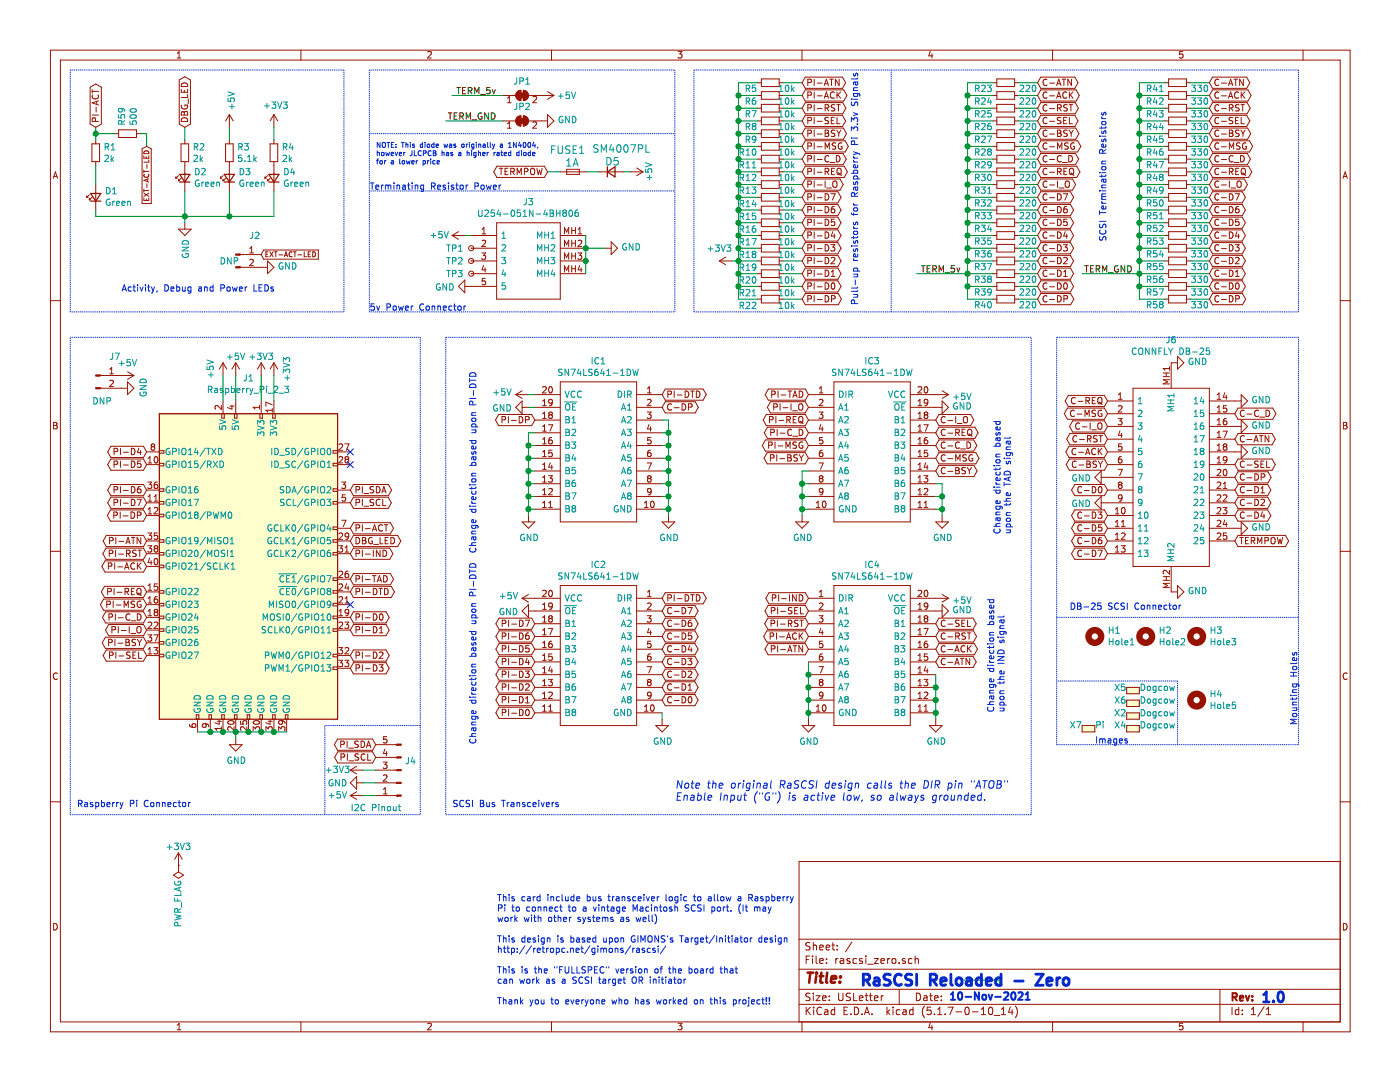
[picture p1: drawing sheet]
<svg xmlns="http://www.w3.org/2000/svg" width="279mm" height="216mm" viewBox="0 0 279 216" stroke-linecap="round" stroke-linejoin="round" font-family="sans-serif">
<path d="M.1 0h279.3v215.9h-279.3z" fill-rule="evenodd" fill="#fff" stroke="#fff" stroke-width=".2"/>
<g fill="none" stroke="#981200" stroke-width=".2">
<path d="M10.1 10h259.3v195.9h-259.3zM12 12h255.5v191.9h-255.5zM18 17.4l1.1-.6 1.1 .6v7.4l-1.1 .6-1.1-.6zM18.4 17.9v.7M18.4 18.2h1.3M18.5 18.9a.56 .56 0 0 0 .1 .8 .56 .56 0 0 0 .8 0l.3-.4-.2-.4M35.4 11.6h.7M35.4 10.6l.3-.3v1.3M35.8 16l1.1-.7 1.1 .7v8.8l-1.1 .6-1.1-.6zM36.2 17.8v.6h1.2v-.6M36.4 16.7a.67 .67 0 0 1 .7-.1 .67 .67 0 0 1 .3 .7h-1.2zM36.8 18v.4"/>
<path d="M37.4 18.8v.7h-1.2M37.6 19.7v1M60.1 10v2M85.3 10.4l.6-.1 .2 .3-.8 1h.8M100.4 19h2.5M101.3 19.6l.4-.4v1.3M103.2 18.3l.7-.3v2.1a1.02 1.02 0 0 1-.9-.7 1.02 1.02 0 0 1 .2-1.1zM104.5 18a1.02 1.02 0 0 1 1 1 1.02 1.02 0 0 1-1 1.1zM105.5 19h5M106.4 19.4l.4-.2 .3 .4-.8 .9h.8M109.3 18.3l1.2 .7M110.1 10v2"/>
<path d="M110.5 19l-1.2 .8M135.3 10.3h.8l-.4 .5 .3 .1v.6l-.1 .1-.6-.1M151.2 19h.7M151.2 16.5h.7M151.9 15.7h3.6v1.6h-3.6zM151.9 18.3h3.6v1.5h-3.6zM155.5 19h.8M155.5 16.5h.8M160.1 10v2M160.7 17.9h7.7l.6 1.1-.6 1.2h-7.7l-.6-1.2zM160.7 15.4h7.4l.7 1.1-.7 1.1h-7.4l-.6-1.1zM161.2 19l.7-.1v-.4l-.7-.2v1.3"/>
<path d="M161.2 16.5l.7-.1v-.5l-.7-.1v1.3M162.5 15.8v1.3M162.5 18.3v1.3M163.1 19.1h1M163.1 16.6h1M164.5 19.6l.4-1.3 .4 1.3M164.5 17.1l.4-1.3 .4 1.3M164.6 19.3h.6M164.6 16.7h.6M165.6 15.8h.7M165.9 15.8v1.3M166.5 18.5a.56 .56 0 0 0-.7 .1 .56 .56 0 0 0 0 .7l.3 .3 .4-.1"/>
<path d="M167 18.3v1.3M167.2 18.9l.6 .7M167.5 15.8v1.3l-.8-1.3v1.3M167.8 18.3l-.8 .8M185.7 10.2l-.4 1h.9M186 10.7v.9M198.2 19h.7M198.2 16.5h.7M198.9 18.3h3.6v1.5h-3.6zM198.9 15.7h3.6v1.6h-3.6zM202.5 19h.8M202.5 16.5h.8"/>
<path d="M207.7 17.9h7.1l.6 1.1-.6 1.2h-7.1l-.6-1.2zM207.7 15.4h6.8l.6 1.1-.6 1.1h-6.8l-.6-1.1zM208.9 18.5a.56 .56 0 0 0-.7 .5 .56 .56 0 0 0 .7 .5M208.9 15.9a.56 .56 0 0 0-.7 .5 .56 .56 0 0 0 .7 .5M209.5 19.1h1M209.5 16.6h1M210.1 10v2M210.9 17.1l.4-1.3 .4 1.3M210.9 19.6l.4-1.3 .4 1.3M211 19.3h.6M211 16.7h.6M212 15.8h.7"/>
<path d="M212.3 15.8v1.3M212.9 18.5a.6 .6 0 0 0-.9 .4 .6 .6 0 0 0 .6 .7l.3-.1M213.4 18.3v1.3M213.6 18.9l.6 .7M213.8 15.8v1.3l-.7-1.3v1.3M214.2 18.3l-.8 .8M232.5 19h.7M232.5 16.5h.7M233.2 15.7h3.6v1.6h-3.6zM233.2 18.3h3.6v1.5h-3.6zM236 10.3h-.6v.6l.2-.1h.4v.7l-.1 .1-.5-.1M236.8 19h.7"/>
<path d="M236.8 16.5h.7M242 17.9h7.1l.6 1.1-.6 1.2h-7.1l-.6-1.2zM242 15.4h6.8l.6 1.1-.6 1.1h-6.8l-.6-1.1zM243.2 15.9a.56 .56 0 0 0-.8 .5 .56 .56 0 0 0 .8 .5M243.2 18.5a.56 .56 0 0 0-.8 .5 .56 .56 0 0 0 .8 .5M243.8 19.1h1M243.8 16.6h1M245.2 19.6l.4-1.3 .4 1.3M245.2 17.1l.4-1.3 .4 1.3M245.3 19.3h.6M245.3 16.7h.6M246.3 15.8h.7"/>
<path d="M246.6 15.8v1.3M247.2 18.5a.6 .6 0 0 0-.9 .4 .6 .6 0 0 0 .6 .7l.3-.1M247.7 18.3v1.3M247.9 18.9l.5 .7M248.1 15.8v1.3l-.7-1.3v1.3M248.4 18.3l-.7 .8M260.1 10v2M10.6 35.6l.5-1.3 .4 1.3M10.7 35.2h.7M17.3 39.4h.3M17.3 39.1v.3M17.8 39.6v.3"/>
<path d="M17.8 39.9h.3M17.8 38.9l-.5 .5M18.3 28.7h1.6v3.6h-1.6zM18.3 39.4l-.5 .5M18.4 23h1.3M19.1 24.2l-.1-.7h-.5l-.1 .7h1.3M19.1 27.9v.8M19.1 32.3v.7M19.1 36.8v5.1M19.2 21.4v1M19.3 20.2v.6M19.7 20.1l-1.3 .4 1.3 .5"/>
<path d="M22.9 26.7h.8M23.7 25.9h3.5v1.5h-3.5zM27.2 26.7h.8M28.4 29.7l.9-.5 .9 .5v10.9h-1.8zM28.7 34.2h1M28.7 31.1v.5h1v-.5M28.7 39.5v.5h1v-.5M28.7 33.9v.6M28.7 37.7v.6M28.7 38.5l1 .7M28.7 38h1M28.8 30.3a.53 .53 0 0 1 .6-.2 .53 .53 0 0 1 .3 .6h-1z"/>
<path d="M28.8 34.8a.44 .44 0 0 0 .4 .6 .44 .44 0 0 0 .4-.6M29.2 31.2v.4M29.2 39.7v.3M29.3 32.8v.8M29.3 36.7v.7M29.4 35.8v.4M29.7 31.9v.5h-1M29.7 38.5l-1 .7M29.7 35.7l-1 .3 1 .3M35.1 35.3v.3M35.1 35.6h.3M35.6 35.8v.3"/>
<path d="M35.6 36.1h.3M35.6 35.1l-.5 .5M36.1 28.7h1.5v3.6h-1.5zM36.1 35.6l-.5 .5M36.3 22.4l.2-.1 .3 .2 .1-.2 .3-.1 .2 .3v.5h-1.2zM36.3 21a.59 .59 0 0 0 .5 .7 .59 .59 0 0 0 .6-.7h-.5v.2M36.4 23.6a.66 .66 0 0 1 .7-.1 .66 .66 0 0 1 .3 .7h-1.2zM36.8 22.5v.5M36.9 27.9v.8M36.9 32.3v5.8M44 35.6h.3M44 35.3v.3"/>
<path d="M44.5 36.1h.3M44.5 35.8v.3M44.5 35.1l-.5 .5M45 28.7h1.5v3.6h-1.5zM45 35.6l-.5 .5M45.8 22.9v2.5M45.8 27.9v.8M45.8 32.3v5.8M45.8 22.9l-.8 1.2M45.8 22.9l.7 1.2M52.9 35.6h.2M52.9 35.3v.3"/>
<path d="M53.4 35.8v.3M53.4 36.1h.3M53.4 35.1l-.5 .5M53.9 28.7h1.5v3.6h-1.5zM53.9 35.6l-.5 .5M54.7 22.9v2.5M54.7 27.9v.8M54.7 32.3v5.8M54.7 22.9l-.8 1.2M54.7 22.9l.7 1.2M99.2 33.2h9.4l.7 1.1-.7 1.1h-9.4l-.7-1.1zM99.6 33.6h.8"/>
<path d="M100 33.6v1.2M100.4 24.1h2.5M100.8 34.2h.4M101.3 25.6h.7M101.3 24.7l.4-.4v1.3M101.3 20.5h.7M101.4 33.6h-.6v1.2h.6M101.9 34.2h.6l.1-.5-.7-.1v1.2M102.2 34.2l.4 .6M103.2 34.8v-1.2l.4 .9 .4-.9v1.2M103.2 23.4l.7-.3v2a1.02 1.02 0 0 1-.9-.6 1.02 1.02 0 0 1 .2-1.1zM104.5 23.1a1.02 1.02 0 0 1 1 1 1.02 1.02 0 0 1-1 1z"/>
<path d="M104.7 34.2h.6v-.5l-.6-.1v1.2M105.5 24.1h3.8M105.9 33.8l.3-.2a.45 .45 0 0 1 .5 .4l-.1 .7-.4 .1-.3-.1zM106.4 24.4l.4-.1 .3 .4-.8 .9h.8M107.1 33.6l.3 1.2 .3-.9 .2 .9 .3-1.2M109.3 22.9l1.2 1.2-1.2 1.3zM111.8 34.3h5.1M113.1 33.8h2.5v1h-2.5zM119.4 34.3h5.1M125.8 34.3h2.5M127.1 33.5l1.2 .8M128.3 34.3l-1.2 .8"/>
<path d="M151.2 39.4h.7M151.2 24.1h.7M151.2 26.7h.7M151.2 34.3h.7M151.2 36.8h.7M151.2 31.7h.7M151.2 29.2h.7M151.2 21.6h.7M151.9 20.8h3.6v1.6h-3.6zM151.9 23.4h3.6v1.5h-3.6zM151.9 25.9h3.6v1.5h-3.6zM151.9 28.4h3.6v1.6h-3.6z"/>
<path d="M151.9 31h3.6v1.5h-3.6zM151.9 33.5h3.6v1.6h-3.6zM151.9 36.1h3.6v1.5h-3.6zM151.9 38.6h3.6v1.5h-3.6zM155.5 39.4h.8M155.5 24.1h.8M155.5 26.7h.8M155.5 34.3h.8M155.5 36.8h.8M155.5 31.7h.8M155.5 29.2h.8M155.5 21.6h.8"/>
<path d="M160.7 20.5h7.5l.6 1.1-.6 1.1h-7.5l-.6-1.1zM160.7 33.2h7.8l.6 1.1-.6 1.1h-7.8l-.6-1.1zM160.7 30.6h7.6l.6 1.1-.6 1.2h-7.6l-.6-1.2zM160.7 28.1h8l.6 1.1-.6 1.1h-8l-.6-1.1zM160.7 25.6h7.6l.6 1.1-.6 1.1h-7.6l-.6-1.1zM160.7 38.3h6.5l.6 1.1-.6 1.1h-6.5l-.6-1.1zM160.7 23h7.4l.7 1.1-.7 1.1h-7.4l-.6-1.1zM160.7 35.7h6.9l.7 1.1-.7 1.1h-6.9l-.6-1.1zM161.2 29.2l.7-.1v-.5l-.7-.1v1.3M161.2 21.5l.7-.1v-.4l-.7-.1v1.2M161.2 34.2l.7-.1v-.4l-.7-.1v1.2M161.2 31.7l.7-.1v-.4l-.7-.2v1.3"/>
<path d="M161.2 26.6l.7-.1v-.4l-.7-.1v1.2M161.2 39.3l.7-.1v-.4l-.7-.1v1.2M161.2 24.1l.7-.1v-.5l-.7-.1v1.3M161.2 36.8l.7-.1v-.5l-.7-.1v1.3M162.5 20.9v1.2M162.5 23.4v1.3M162.5 26v1.2M162.5 28.5v1.3M162.5 31v1.3M162.5 33.6v1.2M162.5 36.1v1.3M162.5 38.7v1.2"/>
<path d="M163.1 21.7h1M163.1 34.4h1M163.1 31.8h1M163.1 29.3h1M163.1 26.7h1M163.1 39.4h1M163.1 24.2h1M163.1 36.9h1M164.7 29.8v-1.3l.4 .9 .4-.9v1.3M164.7 21.5h.6l.1-.2-.1-.3-.6-.1v1.2M164.7 34.2h.6l.1-.2-.1-.3-.6-.1v1.2M164.7 26l.6 .1v.2l-.2 .3 .3 .2-.1 .4h-.6z"/>
<path d="M164.7 26.6h.4M164.7 38.7a.64 .64 0 0 1 .7 .6 .64 .64 0 0 1-.7 .6zM164.7 36.1v1.3M165 37.5h.9M165 34.2l.4 .6M165 21.5l.4 .6M165.3 23.5l-.4-.1-.2 .1v.4l.5 .3 .1 .3-.2 .2-.5-.1M165.4 31.2a.6 .6 0 0 0-.8 .4 .6 .6 0 0 0 .6 .7l.2-.1M165.6 32.4h1M165.8 38.7h.9l-.6 1.2M165.9 24h.4M165.9 34.2h.5"/>
<path d="M166.2 36.3l.3-.2a.44 .44 0 0 1 .5 .5v.6l-.5 .2-.3-.2zM166.5 23.4h-.6v1.3h.6M166.6 33.6h-.7v1.2h.7M166.6 21l-.5-.1-.2 .1v.4l.6 .2 .1 .3-.2 .2h-.5M166.6 26h-.5l-.2 .1v.3l.6 .3 .1 .3-.2 .2h-.5M166.8 28.6l-.5-.1-.2 .1v.4l.6 .2 .1 .3-.2 .3-.5-.1M166.9 31a.64 .64 0 0 1 .8 .7 .64 .64 0 0 1-.8 .6zM167 20.9h.7M167 26l.4 .6M167 23.4v1.3h.6M167.1 33.8l.2-.2a.44 .44 0 0 1 .6 .4l-.1 .7-.5 .1-.2-.1zM167.3 34.5l.7 .5"/>
<path d="M167.3 20.9v1.2M167.4 26.6v.6M167.8 26l-.4 .6M168 28.6a.59 .59 0 0 0-.7 .5 .59 .59 0 0 0 .7 .6l.1-.5h-.3M198.2 39.4h.7M198.2 24.1h.7M198.2 26.7h.7M198.2 34.3h.7M198.2 36.8h.7M198.2 31.7h.7M198.2 29.2h.7M198.2 21.6h.7"/>
<path d="M198.9 38.6h3.6v1.5h-3.6zM198.9 25.9h3.6v1.5h-3.6zM198.9 36.1h3.6v1.5h-3.6zM198.9 33.5h3.6v1.6h-3.6zM198.9 31h3.6v1.5h-3.6zM198.9 28.4h3.6v1.6h-3.6zM198.9 23.4h3.6v1.5h-3.6zM198.9 20.8h3.6v1.6h-3.6zM202.5 39.4h.8M202.5 24.1h.8M202.5 26.7h.8M202.5 34.3h.8"/>
<path d="M202.5 36.8h.8M202.5 31.7h.8M202.5 29.2h.8M202.5 21.6h.8M207.7 20.5h6.9l.6 1.1-.6 1.1h-6.9l-.6-1.1zM207.7 33.2h7.2l.6 1.1-.6 1.1h-7.2l-.6-1.1zM207.7 30.6h6.9l.7 1.1-.7 1.2h-6.9l-.6-1.2zM207.7 28.1h7.4l.6 1.1-.6 1.1h-7.4l-.6-1.1zM207.7 25.6h7l.6 1.1-.6 1.1h-7l-.6-1.1zM207.7 38.3h5.9l.7 1.1-.7 1.1h-5.9l-.6-1.1zM207.7 23h6.8l.6 1.1-.6 1.1h-6.8l-.6-1.1zM207.7 35.7h6.3l.7 1.1-.7 1.1h-6.3l-.6-1.1z"/>
<path d="M208.9 21a.56 .56 0 0 0-.7 .5 .56 .56 0 0 0 .7 .5M208.9 33.7a.56 .56 0 0 0-.7 .5 .56 .56 0 0 0 .7 .5M208.9 31.2a.56 .56 0 0 0-.7 .5 .56 .56 0 0 0 .7 .5M208.9 28.6a.56 .56 0 0 0-.7 .5 .56 .56 0 0 0 .7 .5M208.9 26.1a.56 .56 0 0 0-.7 .5 .56 .56 0 0 0 .7 .5M208.9 38.8a.56 .56 0 0 0-.7 .5 .56 .56 0 0 0 .7 .5M208.9 23.5a.56 .56 0 0 0-.7 .6 .56 .56 0 0 0 .7 .5M208.9 36.2a.56 .56 0 0 0-.7 .6 .56 .56 0 0 0 .7 .5M209.5 21.7h1M209.5 34.4h1M209.5 31.8h1M209.5 29.3h1"/>
<path d="M209.5 26.7h1M209.5 39.4h1M209.5 24.2h1M209.5 36.9h1M211.1 26h.4l.2 .2-.2 .4 .3 .2-.1 .4h-.6zM211.1 21.5l.6-.1v-.4l-.6-.1v1.2M211.1 34.2l.6-.1v-.4l-.6-.1v1.2M211.1 26.6h.4M211.1 38.7a.64 .64 0 0 1 .7 .6 .64 .64 0 0 1-.7 .6zM211.1 29.8v-1.3l.4 .9 .4-.9v1.3M211.1 36.1v1.3M211.4 37.5h.9"/>
<path d="M211.4 34.2l.4 .6M211.4 21.5l.4 .6M211.7 23.5l-.5-.1-.1 .1v.4l.5 .3 .1 .3-.2 .2-.5-.1M211.8 31.2a.6 .6 0 0 0-.9 .4 .6 .6 0 0 0 .6 .7l.3-.1M212 32.4h1M212.2 38.7h.9l-.6 1.2M212.3 24h.4M212.3 34.2h.5M212.6 36.3l.3-.2a.44 .44 0 0 1 .5 .5v.6l-.5 .2-.3-.2zM212.9 23.4h-.6v1.3h.6M212.9 33.6h-.6v1.2h.6M213 21l-.5-.1-.2 .1v.4l.6 .2 .1 .3-.2 .2h-.5"/>
<path d="M213 26h-.5l-.2 .1v.3l.6 .3 .1 .3-.2 .2h-.5M213.2 28.6l-.5-.1-.2 .1v.4l.6 .2 .1 .3-.3 .3-.4-.1M213.3 31a.64 .64 0 0 1 .7 .7 .64 .64 0 0 1-.7 .6zM213.4 20.9h.7M213.4 26l.4 .6M213.4 23.4v1.3h.6M213.5 33.8l.2-.2a.47 .47 0 0 1 .6 .4l-.1 .7-.5 .1-.3-.4zM213.7 34.5l.6 .5M213.7 20.9v1.2M213.8 26.6v.6M214.2 26l-.4 .6M214.4 28.6a.59 .59 0 0 0-.7 .5 .59 .59 0 0 0 .7 .6l.1-.5h-.3"/>
<path d="M232.5 39.4h.7M232.5 24.1h.7M232.5 26.7h.7M232.5 34.3h.7M232.5 36.8h.7M232.5 31.7h.7M232.5 29.2h.7M232.5 21.6h.7M233.2 38.6h3.6v1.5h-3.6zM233.2 25.9h3.6v1.5h-3.6zM233.2 20.8h3.6v1.6h-3.6zM233.2 23.4h3.6v1.5h-3.6z"/>
<path d="M233.2 28.4h3.6v1.6h-3.6zM233.2 31h3.6v1.5h-3.6zM233.2 33.5h3.6v1.6h-3.6zM233.2 36.1h3.6v1.5h-3.6zM236.8 39.4h.7M236.8 24.1h.7M236.8 26.7h.7M236.8 34.3h.7M236.8 36.8h.7M236.8 31.7h.7M236.8 29.2h.7M236.8 21.6h.7"/>
<path d="M242 25.6h7l.6 1.1-.6 1.1h-7l-.6-1.1zM242 20.5h6.9l.6 1.1-.6 1.1h-6.9l-.6-1.1zM242 33.2h7.2l.6 1.1-.6 1.1h-7.2l-.6-1.1zM242 30.6h6.9l.7 1.1-.7 1.2h-6.9l-.6-1.2zM242 28.1h7.4l.6 1.1-.6 1.1h-7.4l-.6-1.1zM242 38.3h5.9l.6 1.1-.6 1.1h-5.9l-.6-1.1zM242 35.7h6.3l.7 1.1-.7 1.1h-6.3l-.6-1.1zM242 23h6.8l.6 1.1-.6 1.1h-6.8l-.6-1.1zM243.2 36.2a.56 .56 0 0 0-.8 .6 .56 .56 0 0 0 .8 .5M243.2 21a.56 .56 0 0 0-.8 .5 .56 .56 0 0 0 .8 .5M243.2 23.5a.56 .56 0 0 0-.8 .6 .56 .56 0 0 0 .8 .5M243.2 26.1a.56 .56 0 0 0-.8 .5 .56 .56 0 0 0 .8 .5"/>
<path d="M243.2 28.6a.56 .56 0 0 0-.8 .5 .56 .56 0 0 0 .8 .5M243.2 31.2a.56 .56 0 0 0-.8 .5 .56 .56 0 0 0 .8 .5M243.2 33.7a.56 .56 0 0 0-.8 .5 .56 .56 0 0 0 .8 .5M243.2 38.8a.56 .56 0 0 0-.8 .5 .56 .56 0 0 0 .8 .5M243.8 21.7h1M243.8 34.4h1M243.8 31.8h1M243.8 29.3h1M243.8 26.7h1M243.8 39.4h1M243.8 24.2h1M243.8 36.9h1"/>
<path d="M245.3 21.5l.7-.1v-.4l-.7-.1v1.2M245.3 26h.5l.2 .2-.2 .4 .3 .2-.1 .4h-.7zM245.3 29.8v-1.3l.5 .9 .4-.9v1.3M245.3 34.2l.7-.1v-.4l-.7-.1v1.2M245.3 36.1v1.3M245.3 38.7a.64 .64 0 0 1 .8 .6 .64 .64 0 0 1-.8 .6zM245.3 26.6h.5M245.6 21.5l.5 .6M245.6 34.2l.5 .6M245.6 37.5h1M246 23.5l-.5-.1-.2 .1v.4l.6 .3 .1 .3-.2 .2-.5-.1M246.1 31.2a.6 .6 0 0 0-.9 .4 .6 .6 0 0 0 .6 .7l.3-.1"/>
<path d="M246.3 32.4h1M246.5 38.7h.9l-.6 1.2M246.6 24h.4M246.6 34.2h.4M246.9 36.3l.3-.2a.44 .44 0 0 1 .5 .5v.6l-.5 .2-.3-.2zM247.2 23.4h-.6v1.3h.6M247.2 33.6h-.6v1.2h.6M247.3 21l-.5-.1-.2 .1v.4l.6 .2 .1 .3-.3 .2h-.4M247.3 26h-.5l-.2 .1v.3l.6 .3 .1 .3-.3 .2h-.4M247.5 28.6l-.5-.1-.2 .1v.4l.6 .2 .1 .3-.3 .3-.5-.1M247.6 31a.64 .64 0 0 1 .7 .7 .64 .64 0 0 1-.7 .6zM247.7 20.9h.7"/>
<path d="M247.7 26l.4 .6M247.7 23.4v1.3h.6M247.8 33.8l.2-.2a.47 .47 0 0 1 .6 .4l-.1 .7-.5 .1-.3-.4zM248 34.5l.6 .5M248 20.9v1.2M248.1 26.6v.6M248.5 26l-.4 .6M248.7 28.6a.59 .59 0 0 0-.7 .5 .59 .59 0 0 0 .7 .6v-.5h-.2M268 35.6l.5-1.3 .4 1.3M268.1 35.2h.7M10.1 60h1.9M35.6 45.7h2.6l-1.3 1.3z"/>
<path d="M36.9 44.4v1.3M47.9 53.3h5.5M47.9 50.8h4.2M49.8 50.5h.8M49.8 51.9l.5-.2 .3 .4-.8 .9h.8M49.8 49.6l.4-.4v1.3M52.6 49.9h10.9v1.8h-10.9l-.5-.9zM53.1 50.7h.3M53.4 52.1l1.3 1.2-1.3 1.3zM53.5 50.2h-.4v1h.4M53.9 50.2l.6 1M54.5 50.2l-.6 1"/>
<path d="M54.8 50.2h.5M55 50.2v1M55.7 50.9h.7M56.7 51.2l.4-1 .3 1M56.8 51h.5M58.3 50.3h-.1a.44 .44 0 0 0-.5 .4 .44 .44 0 0 0 .6 .4M58.6 50.2h.5M58.9 50.2v1M59.5 50.9h.7M60.7 50.2v1h.5M61.5 50.7h.3M62 50.2h-.5v1h.5"/>
<path d="M62.4 50.2a.5 .5 0 0 1 .6 .5 .5 .5 0 0 1-.6 .5zM90.2 47h2.6M90.2 47l1.3 .8M91.5 46.2l-1.3 .8M92.8 57.1h6.3M92.8 55.9v2.5l-1.3-1.3zM94 52.1h.1M94 49.5h.1M94 54.6h.1M94 47h5.1M94 49.5h5.1M94 52.1h5.1"/>
<path d="M94 54.6h5.1M96.1 50.5h.8l-.4 .5 .4 .1v.4l-.2 .2-.6-.1M96.2 46.7h.7M96.2 45.7l.4-.3v1.3M96.2 48.1l.5-.2 .2 .4-.8 .9h.8M96.5 53l-.3 .8h.8M96.8 53.4v.9M96.9 55.5h-.6l-.1 .7 .5-.2 .2 .3v.3l-.2 .2-.5-.1M99.1 44.4h12.7v15.3h-12.7zM111.8 47h5.1M111.8 49.5h5.1M111.8 52.1h5.1"/>
<path d="M111.8 54.6h5.1M112.7 46.7v-1.3l.4 .9 .4-.9v1.3M112.7 49.2v-1.3l.4 .9 .4-.9v1.3M112.7 51.7v-1.2l.4 .9 .4-.9v1.2M112.7 54.3v-1.3l.4 .9 .4-.9v1.3M114.1 45.4v1.3M114.1 47.9v1.3M114.1 50.5v1.2M114.1 53v1.3M114.1 46h.7M114.1 48.5h.7M114.1 51.1h.7"/>
<path d="M114.1 53.6h.7M114.8 45.4v1.3M114.8 47.9v1.3M114.8 50.5v1.2M114.8 53v1.3M115.3 50.5h.8l-.4 .5 .3 .1 .1 .4-.2 .2-.6-.1M115.4 46.7h.7M115.4 48.1l.5-.2 .2 .4-.8 .9h.8M115.4 45.7l.3-.3v1.3M115.7 53l-.3 .8h.8M116 53.4v.9M120.7 49.5h1.3"/>
<path d="M122 48.3l1.2 1.2-1.2 1.3zM143.6 52.1h2.5M143.6 52.1l1.2 .7M144.8 51.3l-1.2 .8M151.2 44.4h.7M151.2 59.7h.7M151.2 47h.7M151.2 49.5h.7M151.2 52.1h.7M151.2 54.6h.7M151.2 57.1h.7M151.2 41.9h.7"/>
<path d="M151.9 41.1h3.6v1.6h-3.6zM151.9 43.7h3.6v1.5h-3.6zM151.9 46.2h3.6v1.6h-3.6zM151.9 48.8h3.6v1.5h-3.6zM151.9 51.3h3.6v1.5h-3.6zM151.9 53.8h3.6v1.6h-3.6zM151.9 56.4h3.6v1.5h-3.6zM151.9 58.9h3.6v1.6h-3.6zM155.5 44.4h.8M155.5 59.7h.8M155.5 47h.8M155.5 49.5h.8"/>
<path d="M155.5 52.1h.8M155.5 54.6h.8M155.5 57.1h.8M155.5 41.9h.8M160.7 51h6.5l.6 1.1-.6 1.1h-6.5l-.6-1.1zM160.7 56h6.5l.6 1.1-.6 1.2h-6.5l-.6-1.2zM160.7 58.6h6.6l.6 1.1-.6 1.1h-6.6l-.6-1.1zM160.7 40.8h6.5l.6 1.1-.6 1.1h-6.5l-.6-1.1zM160.7 43.3h6.5l.6 1.1-.6 1.2h-6.5l-.6-1.2zM160.7 45.9h6.5l.6 1.1-.6 1.1h-6.5l-.6-1.1zM160.7 48.4h6.5l.6 1.1-.6 1.1h-6.5l-.6-1.1zM160.7 53.5h6.5l.6 1.1-.6 1.1h-6.5l-.6-1.1z"/>
<path d="M161.2 59.6l.7-.1v-.4l-.7-.1v1.2M161.2 44.4l.7-.1v-.4l-.7-.2v1.3M161.2 41.9l.7-.1v-.5l-.7-.1v1.3M161.2 46.9l.7-.1v-.4l-.7-.1v1.2M161.2 49.5l.7-.1v-.5l-.7-.1v1.3M161.2 52l.7-.1v-.4l-.7-.1v1.2M161.2 54.6l.7-.1v-.5l-.7-.1v1.3M161.2 57.1l.7-.1v-.4l-.7-.2v1.3M162.5 41.2v1.3M162.5 43.7v1.3M162.5 46.3v1.2M162.5 48.8v1.3"/>
<path d="M162.5 51.4v1.2M162.5 53.9v1.3M162.5 56.4v1.3M162.5 59v1.2M163.1 59.8h1M163.1 42h1M163.1 44.5h1M163.1 47.1h1M163.1 49.6h1M163.1 52.1h1M163.1 54.7h1M163.1 57.2h1"/>
<path d="M164.7 43.7a.64 .64 0 0 1 .7 .7 .64 .64 0 0 1-.7 .6zM164.7 59a.64 .64 0 0 1 .7 .6 .64 .64 0 0 1-.7 .6zM164.7 41.2a.64 .64 0 0 1 .7 .6 .64 .64 0 0 1-.7 .7zM164.7 46.3a.64 .64 0 0 1 .7 .6 .64 .64 0 0 1-.7 .6zM164.7 48.8a.64 .64 0 0 1 .7 .7 .64 .64 0 0 1-.7 .6zM164.7 51.4a.64 .64 0 0 1 .7 .6 .64 .64 0 0 1-.7 .6zM164.7 53.9a.64 .64 0 0 1 .7 .6 .64 .64 0 0 1-.7 .7zM164.7 56.4a.64 .64 0 0 1 .7 .7 .64 .64 0 0 1-.7 .6zM165.8 48.8h.8l-.4 .5 .4 .1-.1 .6-.5 .1-.2-.1M165.9 51.5l.5-.1 .2 .3-.8 .9h.8M165.9 54.3l.3-.4v1.3M165.9 55.2h.7"/>
<path d="M165.9 59.6h.7l.1-.2-.1-.3-.7-.1v1.2M166 56.6l.2-.2a.69 .69 0 0 1 .4 .7 .69 .69 0 0 1-.4 .6l-.3-.5zM166.2 46.2l-.3 .9h.8M166.5 41.2l-.4 .1a.87 .87 0 0 0 0 1.2l.5-.2v-.5l-.5-.1-.2 .2M166.5 46.7v.8M166.6 43.7h-.7v.6l.2-.1 .4 .1 .1 .6-.2 .1-.5-.1M198.2 44.4h.7M198.2 59.7h.7M198.2 47h.7M198.2 49.5h.7M198.2 52.1h.7M198.2 54.6h.7"/>
<path d="M198.2 57.1h.7M198.2 41.9h.7M198.9 53.8h3.6v1.6h-3.6zM198.9 58.9h3.6v1.6h-3.6zM198.9 56.4h3.6v1.5h-3.6zM198.9 51.3h3.6v1.5h-3.6zM198.9 48.8h3.6v1.5h-3.6zM198.9 46.2h3.6v1.6h-3.6zM198.9 43.7h3.6v1.5h-3.6zM198.9 41.1h3.6v1.6h-3.6zM202.5 44.4h.8M202.5 59.7h.8"/>
<path d="M202.5 47h.8M202.5 49.5h.8M202.5 52.1h.8M202.5 54.6h.8M202.5 57.1h.8M202.5 41.9h.8M207.7 51h5.9l.7 1.1-.7 1.1h-5.9l-.6-1.1zM207.7 56h5.9l.7 1.1-.7 1.2h-5.9l-.6-1.2zM207.7 58.6h6l.6 1.1-.6 1.1h-6l-.6-1.1zM207.7 40.8h5.9l.7 1.1-.7 1.1h-5.9l-.6-1.1zM207.7 43.3h5.9l.7 1.1-.7 1.2h-5.9l-.6-1.2zM207.7 45.9h5.9l.7 1.1-.7 1.1h-5.9l-.6-1.1z"/>
<path d="M207.7 48.4h5.9l.7 1.1-.7 1.1h-5.9l-.6-1.1zM207.7 53.5h5.9l.7 1.1-.7 1.1h-5.9l-.6-1.1zM208.9 43.9a.56 .56 0 0 0-.7 .5 .56 .56 0 0 0 .7 .5M208.9 59.1a.56 .56 0 0 0-.7 .5 .56 .56 0 0 0 .7 .5M208.9 41.3a.56 .56 0 0 0-.7 .5 .56 .56 0 0 0 .7 .5M208.9 46.4a.56 .56 0 0 0-.7 .5 .56 .56 0 0 0 .7 .5M208.9 48.9a.56 .56 0 0 0-.7 .6 .56 .56 0 0 0 .7 .5M208.9 51.5a.56 .56 0 0 0-.7 .5 .56 .56 0 0 0 .7 .5M208.9 54a.56 .56 0 0 0-.7 .5 .56 .56 0 0 0 .7 .5M208.9 56.6a.56 .56 0 0 0-.7 .5 .56 .56 0 0 0 .7 .5M209.5 59.8h1M209.5 42h1"/>
<path d="M209.5 44.5h1M209.5 47.1h1M209.5 49.6h1M209.5 52.1h1M209.5 54.7h1M209.5 57.2h1M211.1 51.4a.64 .64 0 0 1 .7 .6 .64 .64 0 0 1-.7 .6zM211.1 41.2a.64 .64 0 0 1 .7 .6 .64 .64 0 0 1-.7 .7zM211.1 53.9a.64 .64 0 0 1 .7 .6 .64 .64 0 0 1-.7 .7zM211.1 59a.64 .64 0 0 1 .7 .6 .64 .64 0 0 1-.7 .6zM211.1 43.7a.64 .64 0 0 1 .7 .7 .64 .64 0 0 1-.7 .6zM211.1 46.3a.64 .64 0 0 1 .7 .6 .64 .64 0 0 1-.7 .6z"/>
<path d="M211.1 48.8a.64 .64 0 0 1 .7 .7 .64 .64 0 0 1-.7 .6zM211.1 56.4a.64 .64 0 0 1 .7 .7 .64 .64 0 0 1-.7 .6zM212.2 48.8h.8l-.4 .5 .3 .1 .1 .5-.2 .2-.6-.1M212.3 51.5l.5-.1 .2 .3-.8 .9h.8M212.3 55.2h.7M212.3 54.3l.3-.4v1.3M212.3 59.6l.7-.1v-.4l-.7-.1v1.2M212.4 56.6l.2-.2a.67 .67 0 0 1 .4 .7 .67 .67 0 0 1-.4 .6l-.3-.5zM212.6 46.2l-.3 .9h.8M212.9 41.2l-.4 .1a.87 .87 0 0 0 0 1.2l.4-.1 .1-.5-.2-.2h-.3l-.2 .2M212.9 46.7v.8M212.9 43.7h-.6v.6l.5-.1 .2 .3v.3l-.2 .2-.5-.1"/>
<path d="M232.5 44.4h.7M232.5 59.7h.7M232.5 47h.7M232.5 49.5h.7M232.5 52.1h.7M232.5 54.6h.7M232.5 57.1h.7M232.5 41.9h.7M233.2 53.8h3.6v1.6h-3.6zM233.2 41.1h3.6v1.6h-3.6zM233.2 43.7h3.6v1.5h-3.6zM233.2 46.2h3.6v1.6h-3.6z"/>
<path d="M233.2 48.8h3.6v1.5h-3.6zM233.2 51.3h3.6v1.5h-3.6zM233.2 56.4h3.6v1.5h-3.6zM233.2 58.9h3.6v1.6h-3.6zM236.8 44.4h.7M236.8 59.7h.7M236.8 47h.7M236.8 49.5h.7M236.8 52.1h.7M236.8 54.6h.7M236.8 57.1h.7M236.8 41.9h.7"/>
<path d="M242 51h5.9l.6 1.1-.6 1.1h-5.9l-.6-1.1zM242 56h5.9l.6 1.1-.6 1.2h-5.9l-.6-1.2zM242 45.9h5.9l.6 1.1-.6 1.1h-5.9l-.6-1.1zM242 58.6h6l.6 1.1-.6 1.1h-6l-.6-1.1zM242 43.3h5.9l.6 1.1-.6 1.2h-5.9l-.6-1.2zM242 40.8h5.9l.6 1.1-.6 1.1h-5.9l-.6-1.1zM242 53.5h5.9l.6 1.1-.6 1.1h-5.9l-.6-1.1zM242 48.4h5.9l.6 1.1-.6 1.1h-5.9l-.6-1.1zM243.2 41.3a.56 .56 0 0 0-.8 .5 .56 .56 0 0 0 .8 .5M243.2 43.9a.56 .56 0 0 0-.8 .5 .56 .56 0 0 0 .8 .5M243.2 46.4a.56 .56 0 0 0-.8 .5 .56 .56 0 0 0 .8 .5M243.2 48.9a.56 .56 0 0 0-.8 .6 .56 .56 0 0 0 .8 .5"/>
<path d="M243.2 51.5a.56 .56 0 0 0-.8 .5 .56 .56 0 0 0 .8 .5M243.2 54a.56 .56 0 0 0-.8 .5 .56 .56 0 0 0 .8 .5M243.2 56.6a.56 .56 0 0 0-.8 .5 .56 .56 0 0 0 .8 .5M243.2 59.1a.56 .56 0 0 0-.8 .5 .56 .56 0 0 0 .8 .5M243.8 59.8h1M243.8 42h1M243.8 44.5h1M243.8 47.1h1M243.8 49.6h1M243.8 52.1h1M243.8 54.7h1M243.8 57.2h1"/>
<path d="M245.3 41.2a.64 .64 0 0 1 .8 .6 .64 .64 0 0 1-.8 .7zM245.3 43.7a.64 .64 0 0 1 .8 .7 .64 .64 0 0 1-.8 .6zM245.3 46.3a.64 .64 0 0 1 .8 .6 .64 .64 0 0 1-.8 .6zM245.3 48.8a.64 .64 0 0 1 .8 .7 .64 .64 0 0 1-.8 .6zM245.3 51.4a.64 .64 0 0 1 .8 .6 .64 .64 0 0 1-.8 .6zM245.3 53.9a.64 .64 0 0 1 .8 .6 .64 .64 0 0 1-.8 .7zM245.3 56.4a.64 .64 0 0 1 .8 .7 .64 .64 0 0 1-.8 .6zM245.3 59a.64 .64 0 0 1 .8 .6 .64 .64 0 0 1-.8 .6zM246.5 48.8h.8l-.4 .5 .3 .1 .1 .5-.3 .2-.5-.1M246.6 54.3l.3-.4v1.3M246.6 51.5l.4-.1 .3 .3-.8 .9h.8M246.6 55.2h.7"/>
<path d="M246.6 59.6l.7-.1v-.4l-.7-.1v1.2M246.7 56.5l.2-.1a.67 .67 0 0 1 .4 .7 .67 .67 0 0 1-.4 .6 .83 .83 0 0 1-.2-1.2zM246.9 46.2l-.3 .9h.8M247.2 41.2l-.4 .1a.87 .87 0 0 0 0 1.2l.4-.1 .1-.5-.3-.2h-.2l-.2 .2M247.2 46.7v.8M247.2 43.7h-.6v.6l.4-.1 .3 .3v.3l-.3 .2-.4-.1M267.5 60h1.9M20 77.5h5.5M20 74.9h6.7M21.9 74.6h.7M21.9 73.7l.4-.4v1.3M21.9 76l.5-.1 .2 .3-.8 .9h.8"/>
<path d="M25.5 76.2l1.2 1.3-1.2 1.2zM25.5 74.2l1.2 .7M26.7 74.9l-1.2 .8M44.5 72.4v2.5M44.5 72.4l-.8 1.3M44.5 72.4l.8 1.3M47 72.4v2.5M47 72.4l-.7 1.3M47 72.4l.8 1.3M52.1 72.4v2.5M52.1 72.4l-.7 1.3M52.1 72.4l.8 1.3"/>
<path d="M54.7 72.4v2.5M54.7 72.4l-.8 1.3M54.7 72.4l.7 1.3M102.9 78.7l1.3 .8M102.9 78.7h2.6M104.2 78l-1.3 .7M106.7 78.7h5.1M108.3 77.3l.5-.2 .2 .4-.8 .9h.8M109.6 77.3l.2-.2a.67 .67 0 0 1 .5 .7 .67 .67 0 0 1-.5 .6l-.3-.5zM111.8 76.2h15.3v27.9h-15.3zM127.1 78.7h5M129.2 79.8l.5-.1 .3 .3-.8 .9h.8"/>
<path d="M129.2 78.4h.8M129.2 77.5l.4-.4v1.3M132.8 77.6h7.5l.7 1.1-.7 1.2h-7.5l-.7-1.2zM133.3 78.7l.7-.1v-.4l-.7-.2v1.3M134.5 78v1.3M135.2 78.8h.9M136.7 78a.64 .64 0 0 1 .8 .7 .64 .64 0 0 1-.8 .6zM137.8 78h.8M138.2 78v1.3M139 78a.64 .64 0 0 1 .7 .7 .64 .64 0 0 1-.7 .6zM153.3 77.6h7.4l.6 1.1-.6 1.2h-7.4l-.6-1.2zM154 78.7l.6-.1 .1-.4-.7-.2v1.3"/>
<path d="M155.3 78v1.3M155.9 78.8h1M157.3 78h.7M157.6 78v1.3M158.2 79.3l.5-1.3 .4 1.3M158.3 78.9h.7M159.5 78a.64 .64 0 0 1 .7 .7 .64 .64 0 0 1-.7 .6zM161.3 78.7h5.1M163.5 79.8l.5-.1 .2 .3-.7 .9h.7M163.5 77.5l.4-.4v1.3M163.5 78.4h.7M166.4 76.2h15.3v27.9h-15.3z"/>
<path d="M181.7 78.7h7.6M183.2 77.3l.5-.2 .3 .4-.8 .9h.8M184.6 77.3l.1-.2a.67 .67 0 0 1 .5 .7 .67 .67 0 0 1-.5 .6l-.3-.5zM188 78l1.3 .7M189.3 78.7l-1.3 .8M213.2 78.9h7.2l.6 1.1-.6 1.1h-7.2l-.6-1.1zM214.6 79.4a.5 .5 0 0 0-.6 0 .5 .5 0 0 0-.2 .6l.3 .5 .5-.1M216.7 80l.6-.1 .1-.5-.7-.1v1.3M217 80l.4 .6M218 79.9h.4M218.6 79.3h-.6v1.3h.6M219.1 79.5l.3-.2a.44 .44 0 0 1 .5 .4v.7l-.5 .2-.3-.2z"/>
<path d="M223.2 79.7h.7M223.2 78.8l.4-.4v1.3M226.1 77.5h15.3v35.5h-15.3zM232.1 75.2h1.3M232.1 74.4h1.3M232.7 74.4v.8M233.4 75.8h-1.3l1 .4-1 .4h1.3M233.4 73.2v.7M233.4 73.5h-1.3l.4 .4M235 72.4h-1.3v5.1M235 71.1l1.3 1.3-1.3 1.3zM242.9 79.7h.7"/>
<path d="M242.9 78.8l.4-.4v1.3M244.4 78.4l-.3 .8h.8M244.7 78.8v.9M247.7 78.7l1.3 1.3-1.3 1.3zM10.7 84.3h.4l.3 .2-.3 .4 .3 .2-.2 .5h-.5zM10.7 84.9h.4M22.1 89.1h6.5l.7 1.1-.7 1.1h-6.5l-.6-1.1zM22.1 91.6h6.5l.7 1.1-.7 1.1h-6.5l-.6-1.1zM22.1 96.7h6.5l.7 1.1-.7 1.1h-6.5l-.6-1.1zM22.1 99.2h6.5l.7 1.1-.7 1.1h-6.5l-.6-1.1zM22.8 97.7h.6l.1-.2-.1-.3-.6-.1v1.2M22.8 90.1h.6l.1-.2-.1-.3-.6-.1v1.2"/>
<path d="M22.8 92.7l.6-.1 .1-.2-.1-.3-.6-.1v1.3M24 89.5v1.2M24 92v1.3M24 97.1v1.2M24 99.6v1.3M24.6 97.9h1M24.6 92.8h1M24.6 90.2h1M26.2 92a.64 .64 0 0 1 .7 .6 .64 .64 0 0 1-.7 .7zM26.2 89.5a.64 .64 0 0 1 .7 .6 .64 .64 0 0 1-.7 .6zM26.2 97.1a.64 .64 0 0 1 .7 .6 .64 .64 0 0 1-.7 .6zM26.2 99.6a.64 .64 0 0 1 .7 .7 .64 .64 0 0 1-.7 .6z"/>
<path d="M27.4 99.6h.8l-.5 1.3M27.7 89.4l-.3 .9h.8M28 97.1h-.2a.79 .79 0 0 0-.1 1.2l.4-.1v-.5l-.4-.1-.3 .2M28 89.9v.8M28.1 92h-.6l-.1 .6 .2-.1 .5 .1v.5l-.2 .2-.5-.2M29.3 90.2h2.5M29.3 92.7h2.5M29.3 97.8h2.5M29.5 96.2h.8l-.4 .5 .3 .1v.5l-.2 .2-.5-.2M29.5 92.4h.8M29.5 100h.8M29.5 91.5l.4-.4v1.3"/>
<path d="M29.5 99.1l.4-.4v1.3M30.4 89.1l-.2 .3v.2l.2 .2h.4l.1-.2v-.2l-.3-.3M30.4 89.1l-.2-.2 .2-.3h.2l.3 .2-.3 .3M30.4 89.1h.2M30.8 100h.7M30.8 99.1l.3-.4v1.3M30.9 91.2l.2-.1a.67 .67 0 0 1 .4 .6 .67 .67 0 0 1-.4 .7l-.3-.5zM31.4 96.2l-.5 .1-.1 .4v.6l.6 .1 .1-.2-.1-.5h-.4l-.2 .2M31.8 89.9h.9v.5h-.9zM31.8 92.5h.9v.5h-.9zM31.8 97.5h.9v.5h-.9zM44.2 80.9v.8l-.9-.8-.4 .3 .1 .4"/>
<path d="M44.3 82.5h.5v.9h-.5zM44.5 80v2.5M45.9 81h.8M46.3 80.8v.8l-.9-.3M46.8 82.5h.5v.9h-.5zM47 80v2.5M51.8 81.3h-1.3l.4 .3M51.8 80.9v.7M51.9 82.5h.5v.9h-.5zM52.1 80v2.5M54.3 81.5v.7M54.3 81.9h-1.2l.3 .3"/>
<path d="M54.3 80.8l-1.2-.6v.9M54.4 82.5h.5v.9h-.5zM54.7 80v2.5M66.5 97.5h.9v.5h-.9zM66.5 92.5h.9v.5h-.9zM66.5 89.9h.9v.5h-.9zM67.4 90.2h2.5M67.4 92.7h2.5M67.4 97.8h2.5M67.6 88.7l.5-.1 .3 .3-.8 .9h.8M67.6 91.2l.5-.1 .3 .4-.8 .9h.8M68.2 96.2h.8l-.4 .5 .3 .1 .1 .4-.3 .3-.5-.2"/>
<path d="M68.8 88.6h.9l-.6 1.2M68.9 98.7h-.6v.6l.4-.1 .3 .3v.3l-.3 .2-.4-.1M69.1 91.7l-.2 .2v.4l.2 .1 .4-.1 .1-.1v-.3l-.3-.2M69.1 91.7l-.2-.3 .2-.3h.2l.3 .3-.3 .3M69.1 91.7h.2M70.5 96.7h7l.7 1.1-.7 1.1h-7l-.6-1.1zM70.5 99.2h7l.6 1.1-.6 1.1h-7l-.6-1.1zM71 97.7l.7-.1v-.4l-.7-.1v1.2M72.3 97.1v1.2M72.3 99.6v1.3M72.6 98.5h1M74.6 97.2l-.5-.1-.2 .1v.4l.6 .2 .1 .3-.3 .2h-.5"/>
<path d="M74.6 99.7l-.5-.1-.2 .1v.4l.6 .3 .1 .3-.3 .2-.5-.1M75.1 97.1a.64 .64 0 0 1 .8 .6 .64 .64 0 0 1-.8 .6zM75.9 99.7a.56 .56 0 0 0-.8 .1 .56 .56 0 0 0 0 .8l.4 .3 .4-.1M76.2 98.3l.4-1.2 .4 1.2M76.3 98h.6M76.4 99.6v1.3h.6M99.5 82.7h6.6l.6 1.1-.6 1.1h-6.6l-.6-1.1zM100.2 83.8l.6-.1v-.5l-.6-.1v1.3M101.5 83.1v1.3M102.1 83.9h.9M103.6 83.1a.64 .64 0 0 1 .8 .6 .64 .64 0 0 1-.8 .7zM104.2 81.3h1.3"/>
<path d="M104.2 80v2.5l-1.3-1.2zM104.9 83.8l.7-.1v-.5l-.7-.1v1.3M106.7 81.3h5.1M106.7 99.1h5.1M106.7 96.5h5.1M106.7 94h5.1M106.7 91.4h5.1M106.7 88.9h5.1M106.7 86.4h5.1M106.7 83.8h5.1M108.3 80.9h.7M108.3 83.5h.7"/>
<path d="M108.3 86h.7M108.3 88.6h.7M108.3 91.1h.7M108.3 93.6h.7M108.3 96.2h.7M108.3 98.7h.7M108.3 80l.4-.3v1.2M108.3 82.6l.4-.4v1.3M108.3 85.1l.4-.3v1.2M108.3 87.7l.4-.4v1.3M108.3 90.2l.4-.4v1.3M108.3 92.7l.4-.3v1.2"/>
<path d="M108.3 95.3l.4-.4v1.3M108.3 97.8l.4-.3v1.2M109.5 84.8h.8l-.5 1.2M109.5 94.9h.7l-.4 .5 .4 .1v.5l-.2 .2-.5-.1M109.5 97.6l.5-.1 .2 .3-.7 .9h.7M109.8 82.8l-.3-.3 .3-.3h.2l.2 .3-.2 .3M109.8 82.8l-.3 .2 .1 .4 .2 .1 .3-.1 .1-.1v-.3l-.2-.2M109.8 82.8h.2M109.8 92.3l-.3 .9h.8M110.1 87.3l-.4 .1-.2 .5 .1 .5 .5 .1 .1-.2-.1-.4-.3-.1-.3 .2M110.1 92.8v.8M110.2 89.8h-.6l-.1 .6 .5-.1 .2 .3v.3l-.2 .2-.5-.1"/>
<path d="M110.2 80.2l-.2 .3-.4-.1-.1-.2 .1-.4 .4-.1 .2 .1a.84 .84 0 0 1-.3 1.1h-.3M127.1 81.3h5M127.1 99.1h5M127.1 96.5h5M127.1 94h5M127.1 91.4h5M127.1 88.9h5M127.1 86.4h5M127.1 83.8h5M129.2 82.2h.8l-.5 .5 .4 .1 .1 .5-.3 .2-.5-.1M129.2 92.4h.8l-.5 1.2M129.5 95.5l-.3-.3 .3-.3h.2l.3 .3-.3 .3"/>
<path d="M129.5 95.5l-.3 .2v.3l.3 .2 .3-.1 .2-.1v-.3l-.3-.2M129.5 95.5h.2M129.5 84.7l-.3 .9h.8M129.8 89.8h-.2a.79 .79 0 0 0-.1 1.3h.3l.2-.5-.3-.3h-.2l-.3 .3M129.8 85.2v.8M129.9 87.3h-.6l-.1 .6 .5-.1 .3 .2v.3l-.3 .3-.5-.2M130 98l-.3 .2h-.4l-.1-.2 .1-.4 .4-.1 .3 .2-.2 .9-.5 .1M132.8 80.2h5.9l.7 1.1-.7 1.1h-5.9l-.7-1.1zM134 80.7a.56 .56 0 0 0-.8 .5 .56 .56 0 0 0 .8 .5M134.5 81.4h1M136.1 80.6a.64 .64 0 0 1 .8 .6 .64 .64 0 0 1-.8 .6zM137.4 81.2l.7-.1v-.4l-.7-.1v1.2"/>
<path d="M152.8 87.8h7.9l.6 1.1-.6 1.1h-7.9l-.7-1.1zM152.9 82.7h7.8l.6 1.1-.6 1.1h-7.8l-.6-1.1zM153.1 90.3h7.6l.6 1.1-.6 1.2h-7.6l-.6-1.2zM153.2 85.2h7.5l.6 1.2-.6 1.1h-7.5l-.7-1.1zM153.4 88.8h.6l.1-.2v-.3l-.7-.1v1.3M153.6 83.8l.6-.1 .1-.2-.1-.3-.6-.1v1.3M153.8 91.4l.6-.1 .1-.1-.1-.3-.6-.2v1.3M153.8 80.2h6.9l.6 1.1-.6 1.1h-6.9l-.7-1.1zM153.8 86.3l.7-.1v-.4l-.7-.2v1.3M154.4 81.2l.7-.1v-.4l-.7-.1v1.2M154.7 88.2v1.3M154.8 83.1v1.3"/>
<path d="M155 90.7v1.3M155.1 85.6v1.3M155.3 89h.9M155.5 83.9h.9M155.6 91.5h1M155.7 80.6v1.2M155.7 86.4h1M156.3 81.4h1M156.9 89.5v-1.3l.4 .9 .4-.9v1.3M157 83.8l.6-.1 .1-.5-.7-.1v1.3M157.2 90.7l.6 .2 .1 .2-.3 .2 .3 .3-.1 .3-.6 .1zM157.2 91.3h.4"/>
<path d="M157.3 83.8l.4 .6M157.9 80.6v1.2M158 85.8a.6 .6 0 0 0-.9 .4 .6 .6 0 0 0 .6 .7l.3-.1M158.2 82h.9M158.2 87h1M158.3 83.7h.4M158.9 83.1h-.6v1.3h.6M159 88.3l-.5-.1-.3 .2 .1 .3 .6 .3v.3l-.2 .2-.5-.1M159.1 90.8l-.4-.1-.2 .2v.4l.6 .2v.3l-.2 .2-.5-.1M159.4 83.3l.3-.2a.44 .44 0 0 1 .5 .4v.7l-.5 .2-.3-.2zM159.4 80.7l.3-.1a.44 .44 0 0 1 .5 .4v.7l-.5 .1-.3-.1zM159.5 85.6a.64 .64 0 0 1 .7 .7 .64 .64 0 0 1-.7 .6z"/>
<path d="M159.5 90.7l.4 .7M159.6 84.1l.7 .4M159.9 91.4v.6M160.2 88.3a.59 .59 0 0 0-.8 .5 .59 .59 0 0 0 .8 .6v-.5h-.2M160.4 90.7l-.5 .7M161.3 81.3h5.1M161.3 99.1h5.1M161.3 96.5h5.1M161.3 94h5.1M161.3 91.4h5.1M161.3 88.9h5.1M161.3 86.4h5.1"/>
<path d="M161.3 83.8h5.1M163.5 82.2h.7l-.4 .5 .4 .1v.5l-.2 .2-.5-.1M163.5 92.4h.8l-.5 1.2M163.8 95.5l-.3-.3 .3-.3h.2l.2 .3-.2 .3M163.8 95.5l-.3 .2v.3l.3 .2 .3-.1 .1-.1v-.3l-.2-.2M163.8 95.5h.2M163.8 84.7l-.3 .9h.8M164.1 89.8h-.2a.79 .79 0 0 0-.1 1.3h.3l.1-.5-.2-.3h-.2l-.3 .3M164.1 85.2v.8M164.2 87.3h-.6l-.1 .6 .5-.1 .2 .2v.3l-.2 .3-.5-.2M164.2 98l-.2 .2h-.4l-.1-.2 .1-.4 .4-.1 .2 .2-.1 .9-.5 .1M181.7 81.3h6.3"/>
<path d="M181.7 99.1h5M181.7 96.5h5M181.7 94h5M181.7 91.4h5M181.7 88.9h5M181.7 86.4h5M181.7 83.8h5M183.2 80.9h.8M183.2 83.5h.8M183.2 86h.8M183.2 88.6h.8M183.2 91.1h.8"/>
<path d="M183.2 93.6h.8M183.2 96.2h.8M183.2 98.7h.8M183.2 80l.4-.3v1.2M183.2 82.6l.4-.4v1.3M183.2 85.1l.4-.3v1.2M183.2 87.7l.4-.4v1.3M183.2 90.2l.4-.4v1.3M183.2 92.7l.4-.3v1.2M183.2 95.3l.4-.4v1.3M183.2 97.8l.4-.3v1.2M184.4 84.8h.8l-.5 1.2"/>
<path d="M184.4 94.9h.8l-.5 .5 .4 .1 .1 .5-.3 .2-.5-.1M184.4 97.6l.5-.1 .3 .3-.8 .9h.8M184.7 82.8l-.3-.3 .3-.3h.2l.3 .3-.3 .3M184.7 82.8l-.3 .2 .1 .4 .2 .1 .3-.1 .2-.1v-.3l-.3-.2M184.7 82.8h.2M184.7 92.3l-.3 .9h.8M185 87.3l-.4 .1-.2 .5 .1 .5 .5 .1 .2-.2-.2-.4-.3-.1-.3 .2M185 92.8v.8M185.1 89.8h-.6l-.1 .6 .5-.1 .3 .3v.3l-.3 .2-.5-.1M185.2 80.2l-.3 .3-.3-.1-.2-.2 .2-.4 .3-.1 .2 .1a.84 .84 0 0 1-.3 1.1h-.2M187.4 90.3h7.3l.7 1.1-.7 1.2h-7.3l-.7-1.2zM187.4 87.8h6.9l.7 1.1-.7 1.1h-6.9l-.7-1.1z"/>
<path d="M187.4 82.7h6.3l.6 1.1-.6 1.1h-6.3l-.7-1.1zM187.4 85.2h7.2l.6 1.2-.6 1.1h-7.2l-.7-1.1zM187.4 92.9h7l.6 1.1-.6 1.1h-7l-.7-1.1zM188 80l1.3 1.3-1.3 1.2zM188.6 83.2a.56 .56 0 0 0-.8 .5 .56 .56 0 0 0 .8 .6M188.6 85.8a.56 .56 0 0 0-.8 .5 .56 .56 0 0 0 .8 .5M188.6 88.3a.56 .56 0 0 0-.8 .5 .56 .56 0 0 0 .8 .5M188.6 90.9a.56 .56 0 0 0-.8 .5 .56 .56 0 0 0 .8 .5M188.6 93.4a.56 .56 0 0 0-.8 .5 .56 .56 0 0 0 .8 .5M189.2 83.9h1M189.2 86.4h1M189.2 89h1"/>
<path d="M189.2 91.5h1M189.2 94.1h1M190.7 86.3l.7-.1v-.4l-.7-.2v1.3M190.7 93.3h.5l.2 .2-.2 .4 .3 .2-.2 .4h-.6zM190.7 83.1v1.3M190.7 92v-1.3l.5 .9 .4-.9v1.3M190.7 93.9h.5M191 84.5h1M191 86.3l.5 .6M191.5 88.3a.6 .6 0 0 0-.9 .4 .6 .6 0 0 0 .6 .8l.3-.2M191.7 89.6h1M192 86.3h.4"/>
<path d="M192.3 83.3l.3-.2a.44 .44 0 0 1 .5 .4l-.1 .7-.4 .2-.3-.2zM192.6 85.6h-.6v1.3h.6M192.7 93.3h-.5l-.2 .1v.4l.6 .2 .1 .3-.3 .2h-.4M192.9 90.8l-.5-.1-.2 .2v.3l.5 .3 .2 .3-.3 .2-.5-.1M193 88.2a.64 .64 0 0 1 .7 .6 .64 .64 0 0 1-.7 .7zM193 93.3l.5 .6M193.2 85.8l.2-.2a.47 .47 0 0 1 .6 .5l-.1 .6-.5 .2-.3-.4zM193.4 86.6l.6 .4M193.5 93.9v.6M193.9 93.3l-.4 .6M194.1 90.8a.59 .59 0 0 0-.8 .6 .59 .59 0 0 0 .8 .5v-.4h-.2M213 81.4h7.4l.6 1.1-.6 1.2h-7.4l-.6-1.2z"/>
<path d="M213.3 89.1h7.1l.6 1.1-.6 1.1h-7.1l-.6-1.1zM213.4 91.6h7l.6 1.1-.6 1.1h-7l-.6-1.1zM213.5 86.5h6.9l.6 1.1-.6 1.1h-6.9l-.6-1.1zM214.1 84h6.3l.6 1.1-.6 1.1h-6.3l-.7-1.1zM214.4 82a.56 .56 0 0 0-.8 .5 .56 .56 0 0 0 .8 .5M214.5 96.7h5.9l.6 1.1-.6 1.1h-5.9l-.7-1.1zM214.7 89.6a.56 .56 0 0 0-.8 .5 .56 .56 0 0 0 .8 .5M214.8 92.1a.56 .56 0 0 0-.8 .1 .56 .56 0 0 0 .1 .8l.3 .3 .4-.2M214.9 87a.56 .56 0 0 0-.8 .6 .56 .56 0 0 0 .8 .5M215 82.6h.9M215.1 80.1h1M215.3 90.2h.9"/>
<path d="M215.3 92.8h1M215.4 84.5a.58 .58 0 0 0-.7 .5 .58 .58 0 0 0 .7 .6v-.1M215.4 87.7h1M215.9 97.2a.5 .5 0 0 0-.7 0 .5 .5 0 0 0-.1 .6l.2 .5 .6-.1M216 85.2h.9M216.4 97.9h1M216.5 83.1v-1.3l.4 1 .5-1v1.3M216.6 90.7l.5-1.2 .4 1.2M216.8 90.4h.6M216.9 92l.6 .1 .1 .3-.3 .2 .3 .2-.1 .4-.6 .1zM216.9 92.6h.4M217 87.6l.6-.1 .1-.5-.7-.1v1.3"/>
<path d="M217.3 87.6l.4 .6M217.6 84.4v1.2M217.9 85.8h.9M218 97.1a.64 .64 0 0 1 .7 .6 .64 .64 0 0 1-.7 .6zM218.6 81.9l-.4-.1-.3 .3 .1 .3 .6 .2v.4l-.2 .1h-.5M218.6 89.6a.56 .56 0 0 0-.7 .5 .56 .56 0 0 0 .7 .5M218.8 92.1l-.5-.1-.1 .1v.5l.6 .2v.2l-.2 .3-.5-.1M219 87l-.5-.1-.3 .3 .1 .3 .6 .2v.4l-.2 .1-.5-.1M219.1 84.6l.3-.2a.44 .44 0 0 1 .5 .4v.7l-.5 .1-.3-.1zM219.2 89.5v1.2M219.2 92l.4 .7M219.3 97.2l.2-.1a.67 .67 0 0 1 .4 .6 .67 .67 0 0 1-.4 .6l-.3-.4z"/>
<path d="M219.3 86.9h.7M219.3 80.3l.7 .4M219.4 90l.5 .7M219.6 92.7v.6M219.7 86.9v1.3M219.8 95.2h6.3M219.8 94v2.5l-1.3-1.3zM219.8 99.1v2.5l-1.3-1.3zM219.9 81.9a.59 .59 0 0 0-.8 .6 .59 .59 0 0 0 .8 .6v-.5h-.2M219.9 89.5l-.7 .7M220 92l-.4 .7M221 80h5.1"/>
<path d="M221 82.5h5.1M221 85.1h5.1M221 87.6h5.1M221 90.2h5.1M221 92.7h5.1M221 97.8h5.1M223.1 83.5h.8l-.4 .5 .4 .1v.4l-.2 .3-.6-.2M223.1 93.6h.9l-.6 1.3M223.2 81.1l.5-.2 .2 .4-.8 .9h.8M223.4 96.7l-.2 .3v.2l.2 .3 .4-.1 .1-.2v-.2l-.2-.3M223.4 96.7l-.2-.2 .2-.3h.3l.2 .2-.2 .3M223.4 96.7h.3"/>
<path d="M223.5 86l-.3 .9h.8M223.8 86.5v.8M223.8 91.1h-.2a.79 .79 0 0 0-.2 1.3l.4-.1 .1-.5-.2-.2h-.3l-.2 .2M223.9 88.6h-.6l-.1 .6 .5-.1 .2 .2v.3l-.2 .2-.5-.1M223.9 99.3l-.2 .2h-.4l-.1-.2 .1-.4 .4-.2 .2 .3-.1 .9-.5 .1M241.4 80h6.3M241.4 82.5h5M241.4 85.1h6.3M241.4 87.6h5M241.4 90.2h6.3M241.4 92.7h5M241.4 95.2h5"/>
<path d="M241.4 97.8h5M242.9 98.9l.5-.2 .2 .4-.7 .9h.7M242.9 81.3l.4-.4v1.3M242.9 83.8l.4-.3v1.3M242.9 86.4l.4-.4v1.3M242.9 88.9l.4-.3v1.2M242.9 91.5l.4-.4v1.3M242.9 82.2h.7M242.9 84.8h.7M242.9 87.3h.7M242.9 89.8h.7M242.9 92.4h.7"/>
<path d="M242.9 93.8l.5-.2 .2 .4-.7 .9h.7M242.9 96.3l.5-.1 .2 .3-.7 1h.7M244.1 86h.8l-.5 1.3M244.1 98.9l.5-.2 .3 .4-.8 .9h.8M244.1 97.5h.8M244.1 96.5l.4-.3v1.3M244.3 93.7l.1-.1a.67 .67 0 0 1 .5 .7 .67 .67 0 0 1-.5 .6 .83 .83 0 0 1-.1-1.2zM244.4 89.1l-.3-.2 .3-.3h.2l.3 .2-.3 .3M244.4 89.1l-.3 .3 .1 .3 .2 .1h.3l.2-.2v-.2l-.3-.3M244.4 89.1h.2M244.7 83.5l-.4 .1-.2 .4 .1 .6 .5 .1 .2-.2-.2-.5h-.3l-.3 .2M244.8 80.9h-.6l-.1 .7 .5-.2 .3 .3v.3l-.3 .2-.5-.1"/>
<path d="M244.9 91.7l-.3 .2-.3-.1-.2-.1 .2-.5 .3-.1 .2 .1a.84 .84 0 0 1-.3 1.2h-.2M247.1 81.4h6.9l.6 1.1-.6 1.2h-6.9l-.7-1.2zM247.1 91.6h6.8l.6 1.1-.6 1.1h-6.8l-.7-1.1zM247.1 96.7h5.9l.6 1.1-.6 1.1h-5.9l-.7-1.1zM247.1 99.2h5.9l.6 1.1-.6 1.1h-5.9l-.7-1.1zM247.1 86.5h6.8l.6 1.1-.6 1.1h-6.8l-.7-1.1zM247.1 94.1h5.9l.7 1.1-.7 1.2h-5.9l-.7-1.2zM247.7 83.8l1.3 1.3-1.3 1.3zM247.7 88.9l1.3 1.3-1.3 1.2zM248.3 82a.56 .56 0 0 0-.8 .5 .56 .56 0 0 0 .8 .5M248.3 87a.56 .56 0 0 0-.8 .6 .56 .56 0 0 0 .8 .5M248.3 92.1a.56 .56 0 0 0-.8 .5 .56 .56 0 0 0 .8 .5"/>
<path d="M248.3 97.2a.56 .56 0 0 0-.8 .5 .56 .56 0 0 0 .8 .5M248.3 94.7a.56 .56 0 0 0-.8 .5 .56 .56 0 0 0 .8 .5M248.3 99.7a.56 .56 0 0 0-.8 .6 .56 .56 0 0 0 .8 .5M248.8 97.9h1M248.8 92.8h1M248.8 95.3h1M248.8 87.7h1M248.8 82.6h1M250.2 88.2l.5-1.3 .4 1.3M250.4 87.8h.6M250.4 97.1a.64 .64 0 0 1 .8 .6 .64 .64 0 0 1-.8 .6zM250.4 94.5a.64 .64 0 0 1 .8 .7 .64 .64 0 0 1-.8 .6z"/>
<path d="M250.4 99.6a.64 .64 0 0 1 .8 .7 .64 .64 0 0 1-.8 .6zM251.1 92.1l-.5-.1-.2 .1v.4l.6 .2 .1 .3-.2 .3-.5-.1M251.2 82a.6 .6 0 0 0-.9 .4 .6 .6 0 0 0 .6 .7l.3-.1M251.3 86.9h.8M251.4 83.2h1M251.6 98.3h.8M251.6 97.4l.4-.3v1.2M251.6 99.7l.5-.1 .3 .4-.8 .9h.8M251.6 92.6h.5M251.7 95.2l.7-.1v-.4l-.7-.2v1.3M251.7 86.9v1.3M252.3 92h-.7v1.3h.7"/>
<path d="M252.7 81.8a.64 .64 0 0 1 .7 .7 .64 .64 0 0 1-.7 .6zM252.8 92v1.3h.6M253.2 86.9v1.3l-.7-1.3v1.3M268.1 84.3h.4l.3 .2-.3 .4 .3 .2-.2 .5h-.5zM268.1 84.9h.4M10.1 110h1.9M20.7 119.5h7.9l.7 1.1-.7 1.2h-7.9l-.7-1.2zM20.9 117h7.7l.7 1.1-.7 1.1h-7.7l-.7-1.1zM21 111.9h7.6l.7 1.1-.7 1.1h-7.6l-.7-1.1zM21.2 109.4h7.4l.7 1.1-.7 1.1h-7.4l-.7-1.1zM21.2 106.8h7.4l.7 1.1-.7 1.2h-7.4l-.6-1.2zM21.5 118.1l.6-.1 .1-.2v-.3l-.7-.1v1.3"/>
<path d="M21.6 113l.6-.1 .1-.5-.7-.1v1.3M21.8 110.4h.6l.1-.2v-.3l-.7-.1v1.2M21.8 107.9l.7-.1v-.4l-.7-.2v1.3M22.1 101.8h6.5l.7 1.1-.7 1.1h-6.5l-.7-1.1zM22.6 119.9v1.3M22.7 102.8l.7-.1v-.4l-.7-.1v1.2M22.8 100.3l.6-.1 .1-.1-.1-.4-.6-.1v1.3M22.8 117.4v1.3M22.9 112.3v1.3M23.1 109.8v1.2M23.1 107.2v1.3M23.4 118.2h.9"/>
<path d="M23.5 113.1h1M23.7 110.6h.9M23.7 108h1M24 102.2v1.2M24.6 102.9h1M24.6 100.4h1M24.9 113.6l.4-1.3 .4 1.3M24.9 118.1l.7-.1v-.5l-.7-.1v1.3M25 113.2h.6M25.1 108.5l.5-1.3 .4 1.3M25.3 110.4h.6v-.5l-.6-.1v1.2M25.3 118.1l.4 .6"/>
<path d="M25.3 108.2h.6M25.6 110.4l.4 .6M26.1 102.2a.64 .64 0 0 1 .8 .6 .64 .64 0 0 1-.8 .6zM26.2 107.2h.7M26.2 118h.4M26.6 107.2v1.3M26.8 117.4h-.6v1.3h.6M26.9 112.4a.56 .56 0 0 0-.8 .6 .56 .56 0 0 0 .8 .5M27.2 109.9l-.5-.1-.3 .2 .2 .3 .5 .3v.3l-.2 .1h-.5M27.4 117.6l.2-.2a.44 .44 0 0 1 .5 .4v.7l-.5 .2-.2-.2zM27.4 102.8l.7-.1v-.4l-.7-.1v1.2M27.4 112.3v1.3"/>
<path d="M27.5 118.4l.7 .4M27.5 109.8h.8M27.6 112.9l.5 .7M27.9 109.8v1.2M28.1 107.2v1.3l-.7-1.3v1.3M28.1 112.3l-.7 .8M29.3 113h2.5M29.3 102.9h2.5M29.3 107.9h2.5M29.3 110.5h2.5M29.3 100.3h2.5M29.3 118.1h2.5"/>
<path d="M29.5 106.3h.8l-.4 .5 .3 .2v.5l-.2 .1-.5-.1M29.5 108.9h.8l-.4 .5 .3 .1v.5l-.2 .2-.5-.2M29.5 102.5h.8M29.5 101.6l.4-.3v1.2M29.5 116.9l.4-.4v1.3M29.5 119.4l.4-.4v1.3M29.5 117.8h.8M29.9 111.4l-.4 .9h.8M30.2 111.9v.8M30.8 101.4l.4-.1 .3 .3-.8 .9h.8M30.9 111.6l.2-.2a.67 .67 0 0 1 .4 .7 .67 .67 0 0 1-.4 .6l-.3-.5zM31 109.4l-.2-.2 .2-.3h.2l.3 .2-.3 .3"/>
<path d="M31 109.4l-.2 .3v.3l.2 .2 .4-.1 .1-.2v-.2l-.3-.3M31 109.4h.2M31.4 119l-.5 .2-.1 .4v.6l.6 .1 .1-.2-.1-.5-.4-.1-.2 .3M31.4 106.3h-.6v.7l.4-.2 .3 .3v.3l-.3 .2-.4-.1M31.4 116.5h-.6v.6l.4-.1 .3 .2v.4l-.3 .2-.4-.1M31.8 100.1h.9v.5h-.9zM31.8 102.6h.9v.5h-.9zM31.8 107.7h.9v.5h-.9zM31.8 110.2h.9v.5h-.9zM31.8 112.8h.9v.5h-.9zM31.8 117.9h.9v.5h-.9zM66.5 115.3h.9v.5h-.9z"/>
<path d="M66.5 117.9h.9v.5h-.9zM66.5 110.2h.9v.5h-.9zM66.5 107.7h.9v.5h-.9zM66.5 100.1h.9v.5h-.9zM66.5 105.2h.9v.5h-.9zM67.4 105.4h2.5M67.4 107.9h2.5M67.4 110.5h2.5M67.4 100.3h2.5M67.4 118.1h2.5M67.4 115.6h2.5M67.6 108.9h.8l-.4 .5 .3 .1v.5l-.2 .2-.5-.2"/>
<path d="M67.6 106.5l.5-.2 .3 .4-.8 .9h.8M67.6 116.6l.5-.1 .3 .4-.8 .9h.8M67.6 119.2l.5-.2 .3 .4-.8 .9h.8M67.6 114.1l.5-.1 .3 .3-.8 .9h.8M68.2 103.8h.8l-.5 1.3M68.9 110.2h.7M68.9 109.2l.3-.3v1.3M68.9 119.4l.3-.4v1.3M69.2 116.5l-.3 .8h.8M69.5 114l-.5 .1-.1 .4v.6l.6 .1 .1-.2-.1-.5h-.4l-.2 .2M69.5 116.9v.9M69.6 106.9l-.3 .2h-.3l-.1-.2 .1-.5 .3-.1 .2 .2a.84 .84 0 0 1-.3 1.1h-.2"/>
<path d="M70.5 109.4h7.3l.6 1.1-.6 1.1h-7.3l-.6-1.1zM70.5 106.8h8.9l.6 1.1-.6 1.2h-8.9l-.6-1.2zM70.5 117h7.6l.6 1.1-.6 1.1h-7.6l-.6-1.1zM70.5 114.5h7.4l.6 1.1-.6 1.1h-7.4l-.6-1.1zM70.5 104.3h7.4l.6 1.1-.6 1.1h-7.4l-.6-1.1zM71 100.3l.7-.1v-.5l-.7-.1v1.3M71 105.4l.7-.1v-.5l-.7-.1v1.3M71 107.2a.64 .64 0 0 1 .8 .7 .64 .64 0 0 1-.8 .6zM71 110.4l.7-.1v-.4l-.7-.1v1.2M71 115.5l.7-.1v-.4l-.7-.1v1.2M71 118.1l.7-.1v-.5l-.7-.1v1.3M72.3 107.2h.5l.2 .3-.2 .3 .3 .3-.2 .4h-.6z"/>
<path d="M72.3 104.7v1.3M72.3 109.8v1.2M72.3 114.9v1.2M72.3 117.4v1.3M72.3 107.8h.5M72.6 101h1M72.9 118.2h1M72.9 105.5h1M72.9 110.6h1M72.9 115.6h1M74.3 107.3a.59 .59 0 0 0-.8 .6 .59 .59 0 0 0 .8 .6v-.5h-.2M74.3 114.9h.8"/>
<path d="M74.3 106l.5-1.3 .4 1.3M74.5 105.6h.6M74.5 109.8v1.2M74.5 117.4a.64 .64 0 0 1 .7 .6 .64 .64 0 0 1-.7 .7zM74.6 108.6h.9M74.7 114.9v1.2M75.3 116.1l.4-1.2 .4 1.2M75.4 115.8h.6M75.6 117.4h.7M75.9 107.2v1.3h.5M75.9 109.8v1.2l-.8-1.2v1.2M76 117.4v1.3"/>
<path d="M76.3 104.8a.56 .56 0 0 0-.7 .1 .56 .56 0 0 0 0 .8l.4 .3 .3-.2M76.4 109.8a.64 .64 0 0 1 .8 .6 .64 .64 0 0 1-.8 .6zM76.6 114.9a.64 .64 0 0 1 .7 .6 .64 .64 0 0 1-.7 .6zM76.7 104.7h.7M76.7 117.4a.64 .64 0 0 1 .8 .6 .64 .64 0 0 1-.8 .7zM76.9 107.8h.4M77 104.7v1.3M77.5 107.2h-.6v1.3h.6M78 107.2a.64 .64 0 0 1 .8 .7 .64 .64 0 0 1-.8 .6zM104.2 119.4h7.6M104.2 104.1h2.5l-1.2 1.3zM104.2 119.4l1.3 .7"/>
<path d="M105.5 102.9v1.2M105.5 118.6l-1.3 .8M106.7 101.6h5.1M108.3 101.3h.7M108.3 117.9l.5-.1 .2 .3-.8 .9h.8M108.3 100.4l.4-.4v1.3M109.5 101.3h.7M109.5 100.4l.4-.4v1.3M109.6 117.9l.2-.1a.67 .67 0 0 1 .5 .6 .67 .67 0 0 1-.5 .6l-.3-.4zM111.8 116.8h15.3v28h-15.3zM127.1 119.4h5M127.1 101.6h5"/>
<path d="M128.6 101.3h.7M128.6 100.4l.4-.4v1.3M129.2 119h.8M129.2 118.1l.4-.3v1.2M130 100.1l.1-.1a.67 .67 0 0 1 .5 .6 .67 .67 0 0 1-.5 .7l-.3-.5zM132.1 104.1h2.6l-1.3 1.3zM132.8 118.3h7.5l.7 1.1-.7 1.1h-7.5l-.7-1.1zM133.3 119.3l.7-.1v-.4l-.7-.1v1.2M133.4 102.9v1.2M134.5 118.7v1.2M135.2 119.5h.9M136.7 118.7a.64 .64 0 0 1 .8 .6 .64 .64 0 0 1-.8 .6z"/>
<path d="M137.8 118.7h.8M138.2 118.7v1.2M139 118.7a.64 .64 0 0 1 .7 .6 .64 .64 0 0 1-.7 .6zM153.5 118.3h7.2l.6 1.1-.6 1.1h-7.2l-.7-1.1zM154.1 119.3l.7-.1v-.4l-.7-.1v1.2M155.4 118.7v1.2M156 119.5h1M157.6 118.7v1.2M158.8 104.1h2.5l-1.2 1.3zM158.9 118.7v1.2l-.7-1.2v1.2M159.5 118.7a.64 .64 0 0 1 .7 .6 .64 .64 0 0 1-.7 .6zM160.1 102.9v1.2"/>
<path d="M161.3 119.4h5.1M161.3 101.6h5.1M162.9 101.3h.7M162.9 100.4l.4-.4v1.3M163.5 119h.7M163.5 118.1l.4-.3v1.2M164.2 100.1l.2-.1a.67 .67 0 0 1 .5 .6 .67 .67 0 0 1-.5 .7l-.3-.5zM166.4 116.8h15.3v28h-15.3zM181.7 119.4h7.6M181.7 101.6h5M183.2 101.3h.8M183.2 117.9l.5-.1 .3 .3-.8 .9h.8"/>
<path d="M183.2 100.4l.4-.4v1.3M184.4 101.3h.8M184.4 100.4l.4-.4v1.3M184.6 117.9l.1-.1a.67 .67 0 0 1 .5 .6 .67 .67 0 0 1-.5 .6l-.3-.4zM186.7 104.1h2.6l-1.3 1.3zM188 102.9v1.2M188 118.6l1.3 .8M189.3 119.4l-1.3 .7M214.5 109.4h5.9l.6 1.1-.6 1.1h-5.9l-.7-1.1zM214.5 101.8h5.9l.6 1.1-.6 1.1h-5.9l-.7-1.1zM214.5 106.8h5.9l.6 1.1-.6 1.2h-5.9l-.7-1.2zM214.5 104.3h5.9l.6 1.1-.6 1.1h-5.9l-.7-1.1z"/>
<path d="M215.9 107.4a.5 .5 0 0 0-.7 0 .5 .5 0 0 0-.1 .6l.2 .5 .6-.1M215.9 102.3a.5 .5 0 0 0-.7 0 .5 .5 0 0 0-.1 .6l.2 .5 .6-.1M215.9 104.8a.5 .5 0 0 0-.7 0 .5 .5 0 0 0-.1 .6l.2 .5 .6-.1M215.9 109.9a.5 .5 0 0 0-.7 0 .5 .5 0 0 0-.1 .6l.2 .5 .6-.1M216.4 102.9h1M216.4 105.5h1M216.4 108h1M216.4 110.6h1M218 107.2a.64 .64 0 0 1 .7 .7 .64 .64 0 0 1-.7 .6zM218 102.2a.64 .64 0 0 1 .7 .6 .64 .64 0 0 1-.7 .6zM218 104.7a.64 .64 0 0 1 .7 .6 .64 .64 0 0 1-.7 .7zM218 109.8a.64 .64 0 0 1 .7 .6 .64 .64 0 0 1-.7 .6z"/>
<path d="M219.1 102.2h.8l-.4 .4 .4 .2v.5l-.2 .1-.6-.1M219.1 109.8h.9l-.6 1.2M219.8 100.3h6.3M219.8 107.2h-.2a.79 .79 0 0 0-.2 1.3l.5-.1v-.6l-.5-.1-.2 .3M219.9 104.7h-.6l-.1 .6 .2-.1 .5 .1v.5l-.2 .2-.5-.2M221 102.9h5.1M221 105.4h5.1M221 107.9h5.1M221 110.5h5.1M222.6 102.5h.7M222.6 101.6l.4-.3v1.2M222.6 104.2l.4-.4v1.3"/>
<path d="M222.6 106.7l.4-.4v1.3M222.6 109.2l.4-.3v1.3M222.6 105.1h.7M222.6 107.6h.7M222.6 110.2h.7M223.8 108.9h.7l-.4 .5 .4 .1v.4l-.2 .3-.5-.2M223.8 106.5l.5-.2 .2 .4-.7 .9h.7M223.8 105.1h.7M223.8 104.2l.4-.4v1.3M223.9 101.4l.2-.1a.67 .67 0 0 1 .5 .6 .67 .67 0 0 1-.5 .6l-.3-.4zM232.1 115.8h1.3M232.1 115.1h1.3"/>
<path d="M232.7 115.1v.7M233.4 113.8v.8l-.9-.8-.4 .2 .2 .5M233.4 116.4h-1.3l1 .4-1 .4h1.3M233.7 113v5.1h1.3M235 116.8l1.3 1.3-1.3 1.3zM241.4 102.9h5M241.4 105.4h6.3M241.4 107.9h5M241.4 100.3h5M242.9 101.4l.5-.1 .2 .3-.7 .9h.7M242.9 103.9l.5-.1 .2 .4-.7 .9h.7M242.9 106.5l.5-.2 .2 .4-.7 .9h.7"/>
<path d="M244.1 101.3h.8l-.5 .5 .4 .1 .1 .4-.3 .2-.5-.1M244.4 103.8l-.3 .8h.8M244.7 104.2v.9M244.8 106.3h-.6l-.1 .7 .5-.2 .3 .3v.3l-.3 .2-.5-.1M247.1 101.8h5.9l.6 1.1-.6 1.1h-5.9l-.7-1.1zM247.1 106.8h9.4l.7 1.1-.7 1.2h-9.4l-.7-1.2zM247.4 107.2h.7M247.7 104.1l1.3 1.3-1.3 1.3zM247.8 107.2v1.3M248.3 102.3a.56 .56 0 0 0-.8 .5 .56 .56 0 0 0 .8 .5M248.6 107.8h.4M248.8 100.4h1"/>
<path d="M248.8 102.9h1M249.2 107.2h-.6v1.3h.6M249.7 107.9l.6-.1 .1-.4-.7-.2v1.3M250 107.9l.4 .6M250.4 102.2a.64 .64 0 0 1 .8 .6 .64 .64 0 0 1-.8 .6zM251 108.5v-1.3l.4 1 .4-1v1.3M251.9 102.1l-.3 .9h.8M252.3 102.6v.8M252.4 107.9l.6-.1 .1-.4-.7-.2v1.3M253.7 107.4l.2-.2a.45 .45 0 0 1 .6 .5l-.1 .6-.5 .2-.2-.2zM254.9 107.2l.3 1.3 .3-.9 .2 .9 .3-1.3M267.5 110h1.9"/>
<path d="M11.4 134.4a.62 .62 0 0 0-.8 .4 .62 .62 0 0 0 .6 .8l.2-.1M21 127.2h7.6l.7 1.1-.7 1.1h-7.6l-.6-1.1zM21.1 122.1h7.5l.7 1.1-.7 1.1h-7.5l-.6-1.1zM21.2 129.7h7.4l.7 1.1-.7 1.1h-7.4l-.6-1.1zM21.3 120.6l.6-.1 .2-.1-.1-.3-.7-.2v1.3M21.7 128.2h.6l.1-.2-.1-.3-.6-.1v1.2M21.7 124.6h6.9l.7 1.1-.7 1.1h-6.9l-.6-1.1zM21.7 123.1l.7-.1v-.4l-.7-.1v1.2M21.8 130.8l.7-.1v-.5l-.7-.1v1.3M22.3 125.7l.7-.1v-.5l-.7-.1v1.3M22.9 127.6v1.2M23 122.5v1.2"/>
<path d="M23.1 130.1v1.3M23.2 120.7h1M23.6 128.3h.9M23.6 123.3h1M23.6 125v1.3M23.7 130.9h1M24.2 125.8h1M24.8 121.2v-1.3l.4 1 .4-1v1.3M25.1 127.6l.6 .1 .1 .2-.2 .3 .3 .2-.2 .4h-.6zM25.1 128.2h.5M25.8 125v1.3M25.9 122.6a.6 .6 0 0 0-.8 .4 .6 .6 0 0 0 .6 .7l.2-.1"/>
<path d="M26 130.2l-.5-.1-.2 .1 .1 .5 .5 .1 .1 .3-.3 .3-.4-.1M26.1 126.4h1M26.1 123.9h1M26.5 130.7h.4M26.9 120l-.5-.1-.3 .3 .2 .3 .5 .2v.4l-.2 .1h-.5M27.1 127.6h-.5l-.2 .1v.4l.6 .2 .1 .3-.3 .2h-.5M27.1 130.1h-.6v1.3h.6M27.4 125.2l.2-.2a.44 .44 0 0 1 .5 .5v.6l-.5 .2-.2-.2zM27.4 122.5a.64 .64 0 0 1 .8 .6 .64 .64 0 0 1-.8 .6zM27.4 127.6l.4 .6M27.7 130.1v1.3h.6M27.8 128.2v.6"/>
<path d="M28.1 120a.59 .59 0 0 0-.7 .6 .59 .59 0 0 0 .7 .6v-.5h-.2M28.3 127.6l-.5 .6M29.3 130.8h2.5M29.3 120.6h2.5M29.3 123.2h2.5M29.3 125.7h2.5M29.3 128.3h2.5M29.5 126.7h.8l-.4 .5 .3 .1v.5l-.2 .1-.5-.1M29.5 121.9l.4-.3v1.3M29.5 129.6l.4-.4v1.3M29.5 130.5h.8M29.5 120.3h.8"/>
<path d="M29.5 122.9h.8M29.5 124.3l.5-.2 .3 .4-.8 .9h.8M30.7 129.2h.8l-.4 .5 .3 .1 .1 .5-.3 .2-.5-.1M30.7 126.7h.9l-.6 1.2M30.8 124.3l.4-.2 .3 .4-.8 .9h.8M31 122.1l-.2 .3v.3l.2 .2 .4-.1 .1-.2v-.2l-.3-.3M31 122.1l-.2-.2 .2-.3h.2l.3 .2-.3 .3M31 122.1h.2M31.8 120.4h.9v.5h-.9zM31.8 122.9h.9v.5h-.9zM31.8 125.5h.9v.5h-.9zM31.8 128h.9v.5h-.9z"/>
<path d="M31.8 130.6h.9v.5h-.9zM66.5 130.6h.9v.5h-.9zM66.5 125.5h.9v.5h-.9zM66.5 122.9h.9v.5h-.9zM66.5 120.4h.9v.5h-.9zM66.5 133.1h.9v.5h-.9zM67.4 130.8h2.5M67.4 120.6h2.5M67.4 123.2h2.5M67.4 125.7h2.5M67.4 133.3h2.5M67.6 129.2h.8l-.4 .5 .3 .1v.6l-.2 .1-.5-.1"/>
<path d="M67.6 131.7h.8l-.4 .5 .3 .2v.5l-.2 .1-.5-.1M67.6 122.9h.8M67.6 121.9l.4-.3v1.3M67.6 124.3l.5-.2 .3 .4-.8 .9h.8M68.8 124.1h.8l-.4 .5 .3 .1 .1 .5-.3 .2-.5-.1M68.8 131.7h.8l-.4 .5 .3 .2 .1 .4-.3 .2-.5-.1M68.9 129.3l.4-.1 .3 .4-.8 .9h.8M68.9 120.3h.7M69.6 122.1l-.3 .3-.3-.1-.1-.2 .1-.4 .3-.1 .2 .1a.84 .84 0 0 1-.3 1.2h-.2M70.5 129.7h6.5l.7 1.1-.7 1.1h-6.5l-.6-1.1zM70.5 124.6h6.5l.7 1.1-.7 1.1h-6.5l-.6-1.1zM70.5 132.2h6.5l.7 1.1-.7 1.2h-6.5l-.6-1.2z"/>
<path d="M70.5 122.1h6.5l.7 1.1-.7 1.1h-6.5l-.6-1.1zM71 125.7l.7-.1v-.5l-.7-.1v1.3M71 123.1l.7-.1v-.4l-.7-.1v1.2M71 133.3l.7-.1v-.4l-.7-.2v1.3M71 130.8l.7-.1v-.5l-.7-.1v1.3M72.3 122.5v1.2M72.3 125v1.3M72.3 130.1v1.3M72.3 132.6v1.3M72.9 125.8h1M72.9 133.4h1M72.9 130.9h1"/>
<path d="M72.9 123.3h1M74.5 122.5a.64 .64 0 0 1 .7 .6 .64 .64 0 0 1-.7 .6zM74.5 125a.64 .64 0 0 1 .7 .7 .64 .64 0 0 1-.7 .6zM74.5 132.6a.64 .64 0 0 1 .7 .7 .64 .64 0 0 1-.7 .6zM74.5 130.1a.64 .64 0 0 1 .7 .6 .64 .64 0 0 1-.7 .7zM75.6 132.6h.8l-.4 .5 .4 .1-.1 .7h-.4l-.3-.1M75.7 130.2l.5-.1 .2 .4-.8 .9h.8M75.7 126.3h.7M75.7 125.4l.4-.4v1.3M75.9 122.6l.1-.1a.69 .69 0 0 1 .5 .6 .69 .69 0 0 1-.5 .6l-.3-.4zM99.6 136h6.5l.6 1.2-.6 1.1h-6.5l-.6-1.1zM99.6 131h6.5l.6 1.1-.6 1.1h-6.5l-.6-1.1z"/>
<path d="M99.6 128.4h6.5l.6 1.1-.6 1.2h-6.5l-.6-1.2zM99.6 123.3h6.5l.6 1.2-.6 1.1h-6.5l-.6-1.1zM99.6 138.6h6.5l.6 1.1-.6 1.1h-6.5l-.6-1.1zM99.6 133.5h6.5l.6 1.1-.6 1.1h-6.5l-.6-1.1zM99.6 125.9h6.5l.6 1.1-.6 1.1h-6.5l-.6-1.1zM100.2 124.4h.6l.2-.2-.1-.3-.7-.2v1.3M100.2 139.6h.6l.2-.2-.1-.3-.7-.1v1.3M100.2 126.9h.6l.2-.2-.1-.3-.7-.1v1.3M100.2 129.5l.6-.1 .2-.1-.1-.3-.7-.2v1.3M100.2 132h.6l.2-.2-.1-.3-.7-.1v1.2M100.2 134.6l.6-.1 .2-.2-.1-.3-.7-.1v1.3M100.2 137.1h.6l.2-.2-.1-.3-.7-.2v1.3"/>
<path d="M101.5 123.7v1.3M101.5 126.3v1.3M101.5 128.8v1.3M101.5 131.4v1.2M101.5 133.9v1.3M101.5 136.4v1.3M101.5 139v1.3M102.1 139.8h1M102.1 137.2h1M102.1 134.7h1M102.1 129.6h1M102.1 127.1h1"/>
<path d="M102.1 124.5h1M102.1 132.2h1M103.7 139a.64 .64 0 0 1 .7 .6 .64 .64 0 0 1-.7 .7zM103.7 123.7a.64 .64 0 0 1 .7 .7 .64 .64 0 0 1-.7 .6zM103.7 126.3a.64 .64 0 0 1 .7 .6 .64 .64 0 0 1-.7 .7zM103.7 128.8a.64 .64 0 0 1 .7 .7 .64 .64 0 0 1-.7 .6zM103.7 131.4a.64 .64 0 0 1 .7 .6 .64 .64 0 0 1-.7 .6zM103.7 133.9a.64 .64 0 0 1 .7 .6 .64 .64 0 0 1-.7 .7zM103.7 136.4a.64 .64 0 0 1 .7 .7 .64 .64 0 0 1-.7 .6zM104.8 133.9h.8l-.4 .5 .4 .1v.6l-.2 .1-.6-.1M104.8 123.7h.9l-.6 1.3M104.9 139.3l.4-.3v1.3"/>
<path d="M104.9 136.6l.5-.2 .2 .4-.8 .9h.8M105.2 131.3l-.3 .9h.8M105.5 121.9h6.3M105.5 120.6v2.6l-1.3-1.3zM105.5 131.8v.8M105.5 126.3h-.2a.79 .79 0 0 0-.2 1.3l.5-.2v-.5l-.5-.1-.2 .2M105.6 128.8h-.6l-.1 .6 .2-.1 .5 .1v.6l-.2 .1-.5-.1M106.7 139.7h5.1M106.7 137.2h5.1M106.7 134.6h5.1M106.7 132.1h5.1M106.7 129.5h5.1"/>
<path d="M106.7 127h5.1M106.7 124.5h5.1M108.3 134.3h.7M108.3 129.2h.7M108.3 121.6h.7M108.3 124.1h.7M108.3 131.7h.7M108.3 126.7h.7M108.3 139.4h.7M108.3 136.8h.7M108.3 120.7l.4-.4v1.3M108.3 123.2l.4-.3v1.2"/>
<path d="M108.3 125.8l.4-.4v1.3M108.3 128.3l.4-.4v1.3M108.3 130.8l.4-.3v1.2M108.3 133.4l.4-.4v1.3M108.3 135.9l.4-.3v1.2M108.3 138.5l.4-.4v1.3M109.5 125.4h.8l-.5 1.3M109.5 135.6h.7l-.4 .4 .4 .2v.4l-.2 .2-.5-.1M109.5 138.2l.5-.1 .2 .4-.7 .9h.7M109.8 123.4l-.3-.2 .3-.3h.2l.2 .2-.2 .3M109.8 123.4h.2M109.8 123.4l-.3 .2 .1 .4 .2 .1h.3l.1-.2v-.3l-.2-.2"/>
<path d="M109.8 133l-.3 .9h.8M110.1 127.9l-.4 .2-.2 .4 .1 .6 .5 .1 .1-.2-.1-.5-.3-.1-.3 .3M110.1 133.5v.8M110.2 130.5h-.6l-.1 .6 .5-.1 .2 .2v.3l-.2 .2-.5-.1M110.2 120.9l-.2 .2h-.4l-.1-.2 .1-.5 .4-.1 .2 .1a.84 .84 0 0 1-.3 1.2h-.3M127.1 121.9h5M127.1 139.7h5M127.1 137.2h5M127.1 134.6h5M127.1 132.1h5M127.1 129.5h5M127.1 127h5"/>
<path d="M127.1 124.5h5M129.2 122.9h.8l-.5 .4 .4 .2 .1 .4-.3 .2-.5-.1M129.2 133h.8l-.5 1.3M129.2 120.4l.5-.1 .3 .4-.8 .9h.8M129.5 136.1l-.3-.2 .3-.3h.2l.3 .2-.3 .3M129.5 136.1l-.3 .2v.3l.3 .2h.3l.2-.2v-.3l-.3-.2M129.5 136.1h.2M129.5 125.3l-.3 .9h.8M129.8 130.5h-.2a.79 .79 0 0 0-.1 1.2h.3l.2-.5-.3-.2h-.2l-.3 .2M129.8 125.8v.9M129.9 127.9h-.6l-.1 .6 .5-.1 .3 .3v.3l-.3 .2-.5-.1M130 138.7l-.3 .2-.4-.1-.1-.1 .1-.5 .4-.1 .3 .3-.2 .8-.5 .2"/>
<path d="M132.8 136h5.9l.6 1.2-.6 1.1h-5.9l-.7-1.1zM132.8 131h5.9l.6 1.1-.6 1.1h-5.9l-.7-1.1zM132.8 128.4h5.9l.6 1.1-.6 1.2h-5.9l-.7-1.2zM132.8 123.3h5.9l.6 1.2-.6 1.1h-5.9l-.7-1.1zM132.8 138.6h5.9l.6 1.1-.6 1.1h-5.9l-.7-1.1zM132.8 125.9h5.9l.6 1.1-.6 1.1h-5.9l-.7-1.1zM132.8 133.5h5.9l.6 1.1-.6 1.1h-5.9l-.7-1.1zM132.8 120.8h5.9l.6 1.1-.6 1.1h-5.9l-.7-1.1zM134 139.1a.56 .56 0 0 0-.8 .5 .56 .56 0 0 0 .8 .5M134 121.3a.56 .56 0 0 0-.8 .5 .56 .56 0 0 0 .8 .6M134 123.9a.56 .56 0 0 0-.8 .5 .56 .56 0 0 0 .8 .5M134 126.4a.56 .56 0 0 0-.8 .5 .56 .56 0 0 0 .8 .5"/>
<path d="M134 129a.56 .56 0 0 0-.8 .5 .56 .56 0 0 0 .8 .5M134 131.5a.56 .56 0 0 0-.8 .5 .56 .56 0 0 0 .8 .5M134 134a.56 .56 0 0 0-.8 .5 .56 .56 0 0 0 .8 .6M134 136.6a.56 .56 0 0 0-.8 .5 .56 .56 0 0 0 .8 .5M134.5 139.8h1M134.5 137.2h1M134.5 134.7h1M134.5 129.6h1M134.5 127.1h1M134.5 124.5h1M134.5 132.2h1M134.5 122h1"/>
<path d="M136.1 121.2a.64 .64 0 0 1 .8 .6 .64 .64 0 0 1-.8 .7zM136.1 123.7a.64 .64 0 0 1 .8 .7 .64 .64 0 0 1-.8 .6zM136.1 126.3a.64 .64 0 0 1 .8 .6 .64 .64 0 0 1-.8 .7zM136.1 128.8a.64 .64 0 0 1 .8 .7 .64 .64 0 0 1-.8 .6zM136.1 131.4a.64 .64 0 0 1 .8 .6 .64 .64 0 0 1-.8 .6zM136.1 133.9a.64 .64 0 0 1 .8 .6 .64 .64 0 0 1-.8 .7zM136.1 136.4a.64 .64 0 0 1 .8 .7 .64 .64 0 0 1-.8 .6zM136.1 139a.64 .64 0 0 1 .8 .6 .64 .64 0 0 1-.8 .7zM137.3 131.4h.8l-.5 .5 .4 .1 .1 .4-.3 .2-.5-.1M137.3 121.2h.8l-.5 1.3M137.3 134l.5-.1 .3 .4-.8 .9h.8M137.3 137.7h.8"/>
<path d="M137.3 136.8l.4-.4v1.3M137.5 139.1l.1-.1a.67 .67 0 0 1 .5 .6 .67 .67 0 0 1-.5 .7l-.3-.5zM137.6 128.8l-.3 .9h.8M138 123.7l-.4 .1a.87 .87 0 0 0 0 1.2h.4l.1-.5-.3-.3h-.2l-.3 .3M138 129.3v.8M138 126.3h-.6l-.1 .6 .5-.1 .3 .2v.3l-.3 .3-.5-.2M153 125.9h7.7l.6 1.1-.6 1.1h-7.7l-.6-1.1zM153.2 123.3h7.5l.6 1.2-.6 1.1h-7.5l-.6-1.1zM153.3 128.4h7.4l.6 1.1-.6 1.2h-7.4l-.6-1.2zM153.3 120.8h7.4l.6 1.1-.6 1.1h-7.4l-.6-1.1zM153.7 126.9h.6l.1-.5-.7-.1v1.3M153.9 124.4h.6l.1-.2-.1-.3-.6-.2v1.3"/>
<path d="M153.9 121.9l.7-.1v-.5l-.7-.1v1.3M153.9 129.5l.7-.1v-.4l-.7-.2v1.3M155 126.3v1.3M155.1 123.7v1.3M155.2 121.2v1.3M155.2 128.8v1.3M155.6 127.1h.9M155.8 124.5h.9M155.8 129.6h1M155.8 122h1M157 127.6l.4-1.3 .4 1.3M157.1 127.2h.6"/>
<path d="M157.2 130.1l.4-1.3 .4 1.3M157.3 124.4h.6l.1-.5-.7-.2v1.3M157.3 129.7h.6M157.6 124.4l.4 .6M158 121.3l-.4-.1-.2 .1v.5l.5 .1 .1 .4-.2 .2-.5-.1M158.3 128.8h.7M158.6 121.8h.4M158.7 128.8v1.3M159 126.4a.56 .56 0 0 0-.8 .5 .56 .56 0 0 0 .8 .5M159.2 121.2h-.6v1.3h.6M159.3 123.8l-.5-.1-.3 .3 .2 .3 .5 .2v.4l-.2 .1h-.5M159.5 126.3v1.3"/>
<path d="M159.6 123.7h.8M159.7 126.8l.5 .8M159.7 121.2v1.3h.7M160 123.7v1.3M160.2 128.8v1.3l-.8-1.3v1.3M160.2 126.3l-.7 .7M161.3 121.9h5.1M161.3 139.7h5.1M161.3 137.2h5.1M161.3 134.6h5.1M161.3 132.1h5.1M161.3 129.5h5.1"/>
<path d="M161.3 127h5.1M161.3 124.5h5.1M163.5 122.9h.7l-.4 .4 .4 .2v.4l-.2 .2-.5-.1M163.5 133h.8l-.5 1.3M163.5 120.4l.5-.1 .2 .4-.7 .9h.7M163.8 136.1l-.3 .2v.3l.3 .2h.3l.1-.2v-.3l-.2-.2M163.8 136.1l-.3-.2 .3-.3h.2l.2 .2-.2 .3M163.8 136.1h.2M163.8 125.3l-.3 .9h.8M164.1 130.5h-.2a.79 .79 0 0 0-.1 1.2h.3l.1-.5-.2-.2h-.2l-.3 .2M164.1 125.8v.9M164.2 127.9h-.6l-.1 .6 .5-.1 .2 .3v.3l-.2 .2-.5-.1"/>
<path d="M164.2 138.7l-.2 .2-.4-.1-.1-.1 .1-.5 .4-.1 .2 .3-.1 .8-.5 .2M181.7 121.9h6.3M181.7 139.7h5M181.7 137.2h5M181.7 134.6h5M181.7 132.1h5M181.7 129.5h5M181.7 127h5M181.7 124.5h5M183.2 134.3h.8M183.2 138.5l.4-.4v1.3M183.2 129.2h.8"/>
<path d="M183.2 121.6h.8M183.2 124.1h.8M183.2 131.7h.8M183.2 126.7h.8M183.2 120.7l.4-.4v1.3M183.2 123.2l.4-.3v1.2M183.2 125.8l.4-.4v1.3M183.2 128.3l.4-.4v1.3M183.2 130.8l.4-.3v1.2M183.2 133.4l.4-.4v1.3M183.2 135.9l.4-.3v1.2M183.2 139.4h.8"/>
<path d="M183.2 136.8h.8M184.4 125.4h.8l-.5 1.3M184.4 135.6h.8l-.5 .4 .4 .2 .1 .4-.3 .2-.5-.1M184.4 138.2l.5-.1 .3 .4-.8 .9h.8M184.7 123.4h.2M184.7 123.4l-.3-.2 .3-.3h.2l.3 .2-.3 .3M184.7 123.4l-.3 .2 .1 .4 .2 .1h.3l.2-.2v-.3l-.3-.2M184.7 133l-.3 .9h.8M185 127.9l-.4 .2-.2 .4 .1 .6 .5 .1 .2-.2-.2-.5-.3-.1-.3 .3M185 133.5v.8M185.1 130.5h-.6l-.1 .6 .5-.1 .3 .2v.3l-.3 .2-.5-.1M185.2 120.9l-.3 .2h-.3l-.2-.2 .2-.5 .3-.1 .2 .1a.84 .84 0 0 1-.3 1.2h-.2"/>
<path d="M187.4 131h6.8l.6 1.1-.6 1.1h-6.8l-.7-1.1zM187.4 128.4h7l.7 1.1-.7 1.2h-7l-.7-1.2zM187.4 123.3h6.8l.6 1.2-.6 1.1h-6.8l-.7-1.1zM187.4 125.9h6.9l.6 1.1-.6 1.1h-6.9l-.7-1.1zM188 120.6l1.3 1.3-1.3 1.3zM188.6 123.9a.56 .56 0 0 0-.8 .5 .56 .56 0 0 0 .8 .5M188.6 126.4a.56 .56 0 0 0-.8 .5 .56 .56 0 0 0 .8 .5M188.6 129a.56 .56 0 0 0-.8 .5 .56 .56 0 0 0 .8 .5M188.6 131.5a.56 .56 0 0 0-.8 .5 .56 .56 0 0 0 .8 .5M189.2 129.6h1M189.2 127.1h1M189.2 124.5h1"/>
<path d="M189.2 132.2h1M190.6 132.6l.4-1.2 .4 1.2M190.6 130.1l.4-1.3 .4 1.3M190.7 129.7h.6M190.7 132.3h.6M190.7 126.9l.7-.1v-.4l-.7-.1v1.3M191 126.9l.5 .7M191.4 123.8l-.5-.1-.2 .2v.3l.6 .3 .1 .3-.2 .2h-.5M191.6 131.4h.8M192 124.4h.4M192 131.4v1.2M192.6 129a.6 .6 0 0 0-.9 .4 .6 .6 0 0 0 .6 .7l.3-.1"/>
<path d="M192.6 123.7h-.6v1.3h.6M192.7 126.4l-.5-.1-.2 .1v.4l.6 .2 .1 .3-.3 .3-.4-.1M193 126.3h.8M193.1 123.7v1.3h.6M193.1 128.8v1.3M193.3 129.4l.5 .7M193.4 126.3v1.3M193.5 131.4v1.2l-.7-1.2v1.2M193.8 128.8l-.7 .8M224.8 139.7h2.6v1.3h-2.6zM224.8 137.2h2.6v1.2h-2.6zM268.8 134.4a.62 .62 0 0 0-.8 .4 .62 .62 0 0 0 .6 .8l.2-.1"/>
<path d="M10.1 160h1.9M37.8 144.5l.2 .5 .4 .1 .6-.1v-.5l-.1-.1-.5 .1-.1 .4 .3 .2M39.2 142.6h.5v.9h-.5zM39.4 143.5v2.5M40.9 144.4l.3 .3-.1 .3-.2 .1h-.4l-.1-.4 .2-.3 .9 .2 .1 .4M41.7 142.6h.5v.9h-.5zM42 143.5v2.5M43.3 143.9h.9M43.7 143.7v.8l-.8-.3M44.2 145v.7M44.2 145.4h-1.3l.4 .3M44.3 142.6h.5v.9h-.5z"/>
<path d="M44.5 143.5v2.5M45.6 143.9a.61 .61 0 0 1 .7-.2 .61 .61 0 0 1 .4 .6 .76 .76 0 0 1-1.3-.2zM45.8 148.6h2.5l-1.3 1.3zM46.7 145v.8l-.9-.8-.4 .3 .2 .4M46.8 142.6h.5v.9h-.5zM47 143.5v2.5M47 147.3v1.3M48 143.9v.6h.6l-.1-.5 .2-.2h.3l.3 .2-.2 .5M49.3 145v.8l-1-.8-.3 .3 .1 .4M49.3 142.6h.5v.9h-.5zM49.6 143.5v2.5M50.5 145.8v-.8l.5 .4 .1-.3h.6l.1 .2-.1 .5"/>
<path d="M50.7 143.9a.61 .61 0 0 1 .7-.2 .61 .61 0 0 1 .3 .6 .76 .76 0 0 1-1.2-.2zM51.9 142.6h.5v.9h-.5zM52.1 143.5v2.5M53.1 145.8v-.8l.4 .4 .2-.3h.5l.1 .2-.1 .5M53.5 143.9h.8M53.9 143.7v.8l-.9-.3M54.4 142.6h.5v.9h-.5zM54.7 143.5v2.5M55.6 145.8v-.8l.5 .4 .1-.3h.5l.2 .2-.2 .5M56.2 143.8l.2 .2-.1 .4-.1 .1-.5-.1-.1-.4 .1-.1a.84 .84 0 0 1 1.2 .3v.2M57 142.6h.5v.9h-.5zM57.2 143.5v2.5"/>
<path d="M67.4 147.5h7l.6 1.1-.6 1.1h-7l-.7-1.1zM67.4 150h7l.6 1.1-.6 1.1h-7l-.6-1.1zM68 148.5h.6l.1-.2v-.3l-.7-.1v1.2M68.1 151.1l.6-.1v-.5l-.6-.1v1.3M69.3 147.9v1.2M69.3 150.4v1.3M69.6 149.3h.9M69.6 151.8h1M69.9 153.7h2.5M69.9 158.7h2.5M69.9 153.7l1.3 .7M69.9 158.7l1.3 .8"/>
<path d="M71.2 156.2h1.2M71.2 152.9l-1.3 .8M71.2 154.9v2.6l-1.3-1.3zM71.2 158l-1.3 .7M71.5 148l-.5-.1-.2 .1 .1 .4 .6 .3v.2l-.2 .2h-.5M71.6 150.5l-.5-.1-.2 .1v.4l.6 .3 .1 .3-.3 .2-.5-.1M72.1 147.9a.64 .64 0 0 1 .7 .6 .64 .64 0 0 1-.7 .6zM72.9 150.5a.56 .56 0 0 0-.8 .1 .56 .56 0 0 0 0 .8l.4 .3 .4-.1M73.1 149.1l.5-1.2 .4 1.2M73.3 148.8h.6M73.4 150.4v1.3h.6M75 148.6h4.2"/>
<path d="M75 151.1h4.2M75 153.7h4.2M75 156.2h4.2M75 158.7h4.2M76.5 152.1h.7l-.4 .5 .4 .1v.4l-.2 .2-.5-.1M76.5 158.4h.7M76.5 157.5l.4-.4v1.3M76.5 154.7l.5-.1 .2 .4-.7 .9h.7M76.8 149.5l-.3 .9h.8M77.1 150v.8M77.2 147h-.6l-.1 .6 .5-.1 .2 .2v.3l-.2 .3-.5-.2M99.6 141.1h6.5l.6 1.1-.6 1.2h-6.5l-.6-1.2z"/>
<path d="M100.2 142.2l.6-.1 .2-.1-.1-.3-.7-.2v1.3M101.5 141.5v1.3M102.1 142.3h1M103.7 141.5a.64 .64 0 0 1 .7 .7 .64 .64 0 0 1-.7 .6zM104.9 140.3h.7M105 141.7l.2-.2a.67 .67 0 0 1 .4 .7 .67 .67 0 0 1-.4 .6l-.3-.5zM106.7 142.2h5.1M108.3 141.9h.7M108.3 141l.4-.4v1.3M109.5 141.9h.7M109.5 141l.4-.4v1.3M127.1 142.2h5"/>
<path d="M128.6 141.9h.7M128.6 141l.4-.4v1.3M130 140.8l.1-.2a.67 .67 0 0 1 .5 .7 .67 .67 0 0 1-.5 .6l-.3-.5zM130.9 144.8h2.5l-1.3 1.2zM132.1 143.5v1.3M160.1 144.8h2.5l-1.3 1.2zM161.3 143.5v1.3M161.3 142.2h5.1M162.9 141.9h.7M162.9 141l.4-.4v1.3M164.2 140.8l.2-.2a.67 .67 0 0 1 .5 .7 .67 .67 0 0 1-.5 .6l-.3-.5zM181.7 142.2h5"/>
<path d="M183.2 141l.4-.4v1.3M183.2 141.9h.8M184.4 141.9h.8M184.4 141l.4-.4v1.3M185.5 144.8h2.5l-1.3 1.2zM186.7 143.5v1.3M216 144.8h2.5v1.2h-2.5zM224.8 144.8h2.6v1.2h-2.6zM224.8 142.2h2.6v1.3h-2.6zM267.5 160h1.9M34.6 174.6l1-.6 1 .6-1 .7zM35.6 172.7h.1"/>
<path d="M35.6 170.2v3.8M35.6 170.2l-.7 1.2M35.6 170.2l.8 1.2M267.5 171.9h-108v32M10.7 184.3a.65 .65 0 0 1 .7 .6 .65 .65 0 0 1-.7 .7zM159.5 197.4h108M159.5 193.4h108M159.5 187.4h108M160.9 191.5h.5M161.6 190.8h-.7v1.5M161.7 198.2h-.6l-.3 .3 .1 .3 .7 .3v.4l-.2 .2-.6-.1M161.7 188.1h-.6l-.3 .2 .1 .4 .7 .3v.4l-.2 .2-.6-.1"/>
<path d="M162.2 190.8v.1M162.2 191.3v1M162.3 188.1v1.5M162.3 198.2v.1M162.3 198.7v1M162.3 188.7l.2-.1h.4v1M162.9 198.7h.8l-.8 1h.8M162.9 190.8v1.2l.2 .3M163.6 191.8l.7-.2-.1-.3h-.4l-.2 .2 .1 .7h.5M163.6 189.1l.7-.2-.1-.3h-.4l-.2 .2 .1 .7h.5M164.2 199.2l.7-.2-.1-.2-.4-.1-.2 .2v.7h.6M164.9 189.1l.7-.2-.1-.3h-.4l-.2 .2 .1 .7h.5"/>
<path d="M165 192.1v.2M165 191.3v.2M165.5 198.8v.1M165.5 199.5v.2M166 188.6h.6M166.2 188.1v1.3l.4 .2M166.8 191.3v1M167.1 189.4v.2M167.1 188.6v.2M167.2 191.3h-.3l-.1 .2M167.4 198.2v1.2l.2 .3h.4l.2-.3v-1.2M167.7 191.3h.6l.1 1"/>
<path d="M168.4 191.6l-.5 .1-.3 .2 .3 .4 .5-.1M169.6 191.3h-.4l-.2 .2 .1 .2 .5 .1v.4h-.6M169.7 198.2h-.6l-.2 .3v.3l.8 .3v.4l-.3 .2-.5-.1M170 188l-1.3 1.9M170.4 198.2v1.5h.7M170.9 191.3h-.4l-.3 .2 .1 .6 .2 .2 .4-.1M171.5 199.2l.7-.2-.1-.2-.4-.1-.2 .2 .1 .7h.5M172.1 191.3a.37 .37 0 0 0-.6 .2l.1 .2 .5 .1v.2l-.2 .3-.4-.1M172.6 198.7h.6M172.8 190.8v.1M172.8 191.3v1M172.9 198.2v1.3l.3 .2"/>
<path d="M173.2 192.4h1.1M173.5 198.7h.6M173.7 198.2v1.3l.4 .2M174.5 199.2l.7-.2-.1-.2-.4-.1-.2 .2 .1 .7h.5M174.5 191.3h.8l-.8 1h.8M175.8 191.8l.7-.2-.1-.3h-.4l-.2 .2 .1 .7h.5M175.9 198.7v1M176.3 198.7l-.4 .3M177.1 191.3v1M177.6 191.3l-.5 .2M178.1 191.4l.2-.1 .4 .1v.7l-.2 .2-.4-.2zM179.4 192.1v.2"/>
<path d="M179.5 197.4v3M180.7 191.3a.37 .37 0 0 0-.6 .2v.2l.6 .1v.2l-.2 .3-.4-.1M182 191.3h-.4l-.3 .2 .1 .6 .2 .2 .4-.1M182.6 191.4l.1-.1a.37 .37 0 0 1 .6 .2v.8M182.6 190.8v1.5M182.9 198.2a.75 .75 0 0 1 .8 .7 .75 .75 0 0 1-.8 .8zM184.4 198.8h.5l.1 .9M185 199l-.5 .1-.2 .2 .2 .4 .5-.1M185.5 198.7h.6M185.7 198.2v1.3l.4 .2M186.5 199.2l.7-.2v-.2l-.5-.1-.2 .2 .1 .7h.6M187.9 199.5v.2"/>
<path d="M187.9 198.8v.1M243.5 197.4v6.5M268.1 184.3a.65 .65 0 0 1 .7 .6 .65 .65 0 0 1-.7 .7zM35.4 204.5l.3-.3v1.3M35.4 205.5h.7M60.1 203.9v2M85.3 204.3l.6-.1 .2 .3-.8 1h.8M110.1 203.9v2M135.3 204.2h.8l-.4 .5 .3 .1v.6l-.1 .1-.6-.1M159.5 200.4h108M160.1 203.9v2M160.9 201v1.5"/>
<path d="M161.1 201.6l.6 .9M161.7 201l-.8 .8M162.4 201v.1M162.4 201.5v1M163.9 201.1a.59 .59 0 0 0-.7 0 .59 .59 0 0 0-.2 .7 .56 .56 0 0 0 .3 .6 .56 .56 0 0 0 .6-.1M164.6 201.5h.6v1M165.2 201.8l-.5 .1-.2 .2 .2 .4 .5-.1M166.6 201.5h-.5l-.2 .3v.5l.2 .2 .5-.1M166.6 201v1.5M168.4 201.7h.5M169.1 201h-.7v1.5h.7M169.8 202.3v.2"/>
<path d="M170.5 201a.76 .76 0 0 1 .9 .7 .76 .76 0 0 1-.9 .8zM172 202.3v.2M172.5 202.5l.5-1.5 .5 1.5M172.6 202h.8M174 202.3v.2M177 201v1.5M177.1 201.9l.5 .6M177.6 201.5l-.6 .5M178.2 201v.1M178.2 201.5v1M179.6 201.5h-.4l-.3 .3v.5l.3 .2 .4-.1M180.2 201.5h.6l.1 1"/>
<path d="M180.9 201.8l-.5 .1-.3 .2 .3 .4 .5-.1M182.2 201.5h-.4l-.3 .3 .1 .5 .2 .2 .4-.1M182.2 201v1.5M184.5 200.8a1.71 1.71 0 0 0 0 2.2M185.7 204.1l-.4 1h.9M185.8 201h-.7l-.1 .7 .2-.2 .5 .1 .2 .2-.1 .5-.2 .2-.6-.2M186 204.6v.9M186.5 202.3v.2M187.1 202.5h.9M187.1 201.4l.5-.4v1.5M188.6 202.3v.2M189.2 201h1l-.6 1.5"/>
<path d="M190.8 201.9h1.1M192.8 201h.1a.8 .8 0 0 1 .5 .7 .8 .8 0 0 1-.5 .8 1 1 0 0 1-.1-1.5zM194.1 201.9h1.1M195.8 202.5h.9M195.8 201.4l.5-.4v1.5M197.4 201.1l.2-.1a.85 .85 0 0 1 .2 1.5 .79 .79 0 0 1-.4-1.4zM198.4 202.6h1.1M199.9 202.5h.8M199.9 201.4l.4-.4v1.5M201.6 200.9l-.3 1.1h.9M202 201.5v1M202.6 200.8a1.71 1.71 0 0 1 0 2.2"/>
<path d="M210.1 203.9v2M236 204.2h-.6v.6l.2-.1h.4v.7l-.1 .1-.5-.1M245.9 201v1.5M247.2 201.5h-.4l-.3 .3 .1 .6h.6M247.2 201v1.5M247.9 202.3v.2M247.9 201.5v.2M249.7 202.5h.9M249.7 201.4l.4-.4v1.5M252.3 200.9l-1.3 1.9M252.7 202.5h.9M252.7 201.4l.4-.4v1.5"/>
<path d="M260.1 203.9v2"/>
<circle cx="94" cy="49.5" r=".51"/>
<circle cx="94" cy="52.1" r=".51"/>
<circle cx="94" cy="54.6" r=".51"/>
</g>
<path d="M246 199l.7-.1 .1-.2v-.4l-.2-.1h-.6v1.5M246.3 199l.5 .7M247.4 199.2l.7-.2v-.2l-.5-.1-.2 .2 .1 .7h.6M248.6 198.7l.4 1 .3-1M249.9 199.5v.2M249.9 198.8v.1" fill="none" stroke="#981200" stroke-width=".38"/>
<path d="M161.2 194.1h1.1M161.7 194.1l-.2 2M162.9 194.8l-.2 1.3M163 194.1l-.1 .2M163 194.1l.1 .1-.2 .1M163.6 194.8h.7M163.9 194.1l-.2 1.7 .1 .2 .4 .1M165.1 194.1l-.2 1.7 .2 .3M165.9 195.4l1-.2-.1-.4h-.8l-.2 1 .3 .3 .6-.1M167.6 195.9v.2M167.7 194.8l.1 .1-.1 .1M167.7 194.8v.2" fill="none" stroke="#981200" stroke-width=".51"/>
<g fill="none" stroke="#009596" stroke-width=".2">
<path d="M45.5 19.6v.6h.6l-.1-.1 .1-.5h.5l.2 .2-.2 .4M45.5 18.3l1.3 .4-1.3 .5M103.1 15.5v.9l-.1 .3-.4 .1M103.7 16.2l.7-.1v-.5l-.7-.1v1.3M104.9 16.8h.8M104.9 15.9l.4-.4v1.3M111.4 19.2h1M111.9 18.7v1M113.6 18.4h-.6v.6l.1-.1h.5v.6l-.2 .2-.4-.2M114.1 18.4l.4 1.3 .4-1.3M148.9 17.7l.7-.1v-.5l-.7-.1v1.3M149.2 17.7l.4 .6"/>
<path d="M150.7 19.5h-.2a.79 .79 0 0 0-.1 1.3h.3l.2-.5-.3-.3h-.2l-.3 .3M150.8 17h-.6l-.1 .6 .5-.1 .3 .2v.3l-.3 .3-.5-.2M155.5 17.3l.4-.3v1.3M155.5 19.9l.4-.4v1.3M155.5 18.3h.7M156.9 19.7l.1-.2a.69 .69 0 0 1 .5 .7 .69 .69 0 0 1-.5 .6l-.3-.5zM156.9 17.1l.1-.1a.69 .69 0 0 1 .5 .6 .69 .69 0 0 1-.5 .7 .83 .83 0 0 1-.1-1.2zM158 17v1.3M158 19.5v1.3M158.1 17.8l.4 .5M158.5 17.4l-.5 .5M158.5 20l-.5 .4"/>
<path d="M194.7 17.7l.6-.1 .1-.5-.7-.1v1.3M195 17.7l.4 .6M195.9 19.7l.5-.2 .2 .4-.8 .9h.8M195.9 17.1l.5-.1 .2 .3-.8 1h.8M197.1 17h.7l-.4 .5 .4 .1v.4l-.2 .3-.5-.2M197.4 19.5l-.3 .9h.8M197.7 20v.8M203.6 19.7l.5-.2 .2 .4-.8 .9h.8M203.6 17.1l.5-.1 .2 .3-.8 1h.8M204.8 19.7l.5-.2 .2 .4-.8 .9h.8M204.8 17.1l.5-.1 .2 .3-.8 1h.8M206.1 19.7l.2-.2a.69 .69 0 0 1 .4 .7 .69 .69 0 0 1-.4 .6l-.3-.5z"/>
<path d="M206.2 17.1l.1-.1a.69 .69 0 0 1 .4 .6 .69 .69 0 0 1-.4 .7 .83 .83 0 0 1-.1-1.2zM229 17.7l.6-.1v-.5l-.6-.1v1.3M229.3 17.7l.4 .6M230.5 19.5l-.3 .9h.8M230.5 16.9l-.3 .9h.8M230.8 17.4v.9M230.8 20v.8M231.4 19.7l.5-.2 .2 .4-.8 .9h.8M231.4 17.3l.4-.3v1.3M231.4 18.3h.7M237.8 17h.8l-.4 .5 .3 .1v.5l-.1 .2-.6-.2M237.8 19.5h.8l-.4 .5 .3 .1v.6l-.1 .1-.6-.1"/>
<path d="M239 17h.8l-.4 .5 .3 .1 .1 .4-.2 .3-.6-.2M239 19.5h.8l-.4 .5 .3 .1 .1 .5-.2 .2-.6-.1M240.4 17.1l.2-.1a.69 .69 0 0 1 .4 .6 .69 .69 0 0 1-.4 .7l-.3-.5zM240.4 19.7l.2-.2a.69 .69 0 0 1 .4 .7 .69 .69 0 0 1-.4 .6l-.3-.5zM20.9 31.1l.5-.1 .2 .3-.7 .9h.7M21 29.3l.6-.1v-.4l-.6-.1v1.2M21.3 37.4a.64 .64 0 0 1 .7 .6 .64 .64 0 0 1-.7 .7zM21.3 29.3l.4 .6M21.9 39.8a.59 .59 0 0 0-.7 .6 .59 .59 0 0 0 .7 .5l.1-.4h-.3M22.2 29.9h.7M22.2 29l.4-.3v1.2M22.2 31v1.2"/>
<path d="M22.3 31.7l.4 .5M22.5 38.7h.7M22.5 37.8l.3-.4v1.3M22.7 31.4l-.5 .5M23.6 22.9v.6l.6 .1-.1-.2 .1-.5h.6l.1 .2-.1 .5M24.2 21.6l.2 .3v.3l-.2 .2-.5-.2-.1-.3 .2-.2a.84 .84 0 0 1 1.1 .3v.2M24.3 24.8l-.1-.6-.4-.1-.2 .7h1.3M24.9 24.1l-.6 .4M25.9 24.2v.6h.6l-.1-.2 .1-.4h.6l.1 .1-.1 .5M26 23.1a.62 .62 0 0 1 .7-.3 .62 .62 0 0 1 .5 .6 .76 .76 0 0 1-1.3-.2zM26.1 21.8a.68 .68 0 0 1 1.1 .3 .73 .73 0 0 1-1.3-.1zM38.7 31.1l.5-.1 .2 .3-.8 .9h.8"/>
<path d="M38.8 29.3l.6-.1v-.4l-.6-.1v1.2M39 33.6a.64 .64 0 0 1 .8 .6 .64 .64 0 0 1-.8 .7zM39.1 29.3l.4 .6M39.7 36a.59 .59 0 0 0-.7 .6 .59 .59 0 0 0 .7 .5l.1-.4h-.3M40 28.8l.4-.1 .3 .3-.8 .9h.8M40 31v1.2M40.1 31.7l.3 .5M40.2 33.7l.5-.1 .3 .4-.8 .9h.8M40.3 36.3v.9M40.4 31.4l-.4 .5M40.7 36.3l-.4 .3M41 36.8l.6-.1v-.3l-.4-.1-.2 .2 .1 .6h.5"/>
<path d="M42.1 36.8l.6-.1v-.3l-.4-.1-.2 .2 .1 .6h.5M43.3 36.5l.4-.1 .1 .8M43.3 36.3v.9M45.8 21.3h1M46.3 20.8v1M47.7 29.3l.6-.1v-.4l-.6-.1v1.2M47.9 33.6a.64 .64 0 0 1 .8 .6 .64 .64 0 0 1-.8 .7zM48 29.3l.4 .6M48.2 31h-.5l-.1 .6 .5-.2 .2 .3v.3l-.2 .2-.5-.1M48.6 36a.59 .59 0 0 0-.7 .6 .59 .59 0 0 0 .7 .5v-.4h-.2M48.8 28.7h.8l-.4 .4 .3 .2 .1 .4-.3 .2-.5-.1M48.8 32.1v.1"/>
<path d="M49.1 33.6h.8l-.5 .5 .4 .1 .1 .4-.3 .3-.5-.2M49.2 36.3v.9M49.4 32.2h.7M49.4 31.3l.4-.3v1.2M49.6 36.3l-.4 .3M49.9 36.8l.6-.1v-.3l-.4-.1-.2 .2 .1 .6h.5M50.7 31v1.2M50.8 31.7l.4 .5M51 36.8l.6-.1-.1-.3-.3-.1-.2 .2 .1 .6h.4M51.2 31.4l-.5 .5M52.2 36.5l.4-.1 .1 .8M52.2 36.3v.9"/>
<path d="M52.8 21.1h1M53.3 20.7v.9M54.3 20.3h.7l-.4 .5 .4 .2v.4l-.2 .2-.5-.1M55.4 20.3l.4 1.3 .4-1.3M56.5 31.1l.5-.1 .2 .3-.8 .9h.8M56.5 20.3h.8l-.4 .5 .4 .2v.5l-.2 .1-.6-.1M56.5 29.3l.7-.1v-.4l-.7-.1v1.2M56.8 33.6a.64 .64 0 0 1 .7 .6 .64 .64 0 0 1-.7 .7zM56.9 29.3l.4 .6M57.5 36a.59 .59 0 0 0-.8 .6 .59 .59 0 0 0 .8 .5v-.4h-.2M57.7 31v1.2M57.9 31.7l.3 .5"/>
<path d="M58 28.6l-.3 .9h.8M58.1 36.3v.9M58.2 31.4l-.5 .5M58.3 33.6l-.3 .8h.8M58.3 29.1v.8M58.5 36.3l-.4 .3M58.6 34v.9M58.8 36.8l.6-.1-.1-.3-.3-.1-.2 .2 .1 .6h.4M59.9 36.8l.6-.1-.1-.3-.3-.1-.2 .2v.6h.5M61 36.5l.5-.1 .1 .8M61 36.3v.9M103.1 20.6v.9l-.1 .3-.4 .1"/>
<path d="M103.7 21.3l.7-.1v-.5l-.7-.1v1.3M104.9 20.7l.5-.1 .3 .4-.8 .9h.8M105 39.6v.9l-.1 .3-.3 .1M105.5 39.6h.8l-.4 .5 .3 .1 .1 .4-.2 .3-.6-.2M110.1 29.8h.5M110.8 29.1h-.7v1.5M111.4 29.1v1.2l.3 .3h.3l.2-.3v-1.2M112.3 23.3a.59 .59 0 0 0-.7 .6 .59 .59 0 0 0 .7 .5v-.4h-.2M113.1 32.1l.4-.5v1.5M113.1 33.1h.9M113.6 23.2v1.3l-.7-1.3v1.3M113.7 29.2l-.5-.1-.3 .3 .1 .3 .7 .3v.5l-.2 .1-.6-.1"/>
<path d="M114.2 23.2a.64 .64 0 0 1 .7 .7 .64 .64 0 0 1-.7 .6zM114.4 29.8h.5M114.4 33.1l.5-1.5 .5 1.5M114.5 32.7h.7M115.1 29.1h-.7v1.5h.7M115.7 30.6h.8M115.7 29.5l.4-.4v1.5M119.4 29l-.6-.1-.3 .3 .1 .3 .7 .3v.5l-.2 .1-.6-.1M120 30.4v-1.5l.5 1 .5-1v1.5M121.1 31.4a.76 .76 0 0 1 .9 .8 .76 .76 0 0 1-.9 .7zM122 28.8l-.4 1.1h1M122.4 29.4v1"/>
<path d="M123.3 29l.1-.1a.8 .8 0 0 1 .5 .7 .8 .8 0 0 1-.5 .8 1 1 0 0 1-.1-1.4zM123.3 31.4h-.7l-.1 .7 .3-.1 .4 .1 .2 .2-.1 .5-.2 .1-.6-.1M124.6 29l.2-.1a.8 .8 0 0 1 .6 .7 .8 .8 0 0 1-.6 .8l-.2-.1-.1-.5zM125.9 28.9h1l-.7 1.5M127.4 29.7l.7-.1 .2-.2-.1-.4-.2-.1h-.6v1.5M128.8 33.7v.6l.6 .1-.1-.2 .1-.4 .6-.1 .1 .2-.1 .5M128.8 32.5l1.3 .4-1.3 .4M128.9 28.9v1.5h.7M129.1 35.4h1M129.6 35v.9M147.7 30.4l.6-.1 .1-.5-.7-.1v1.3M147.7 32.9l.6-.1 .1-.4-.7-.2v1.3"/>
<path d="M147.7 35.4h.6l.1-.5-.7-.1v1.2M147.7 38l.6-.1 .1-.5-.7-.1v1.3M148 38l.4 .6M148 35.4l.4 .6M148 32.9l.4 .6M148 30.4l.4 .6M148.9 30l.4-.3v1.3M148.9 32.6l.4-.4v1.3M148.9 35.1l.4-.3v1.2M148.9 37.7l.4-.4v1.3M148.9 31h.7M148.9 38.6h.7"/>
<path d="M148.9 36h.7M148.9 33.5h.7M148.9 27.8l.7-.1v-.4l-.7-.1v1.2M148.9 25.3l.7-.1v-.5l-.7-.1v1.3M148.9 22.7l.7-.1v-.4l-.7-.1v1.2M148.9 20.2l.7-.1v-.4l-.7-.2v1.3M149.2 20.2l.4 .6M149.2 22.7l.4 .6M149.2 25.3l.4 .6M149.2 27.8l.4 .6M150.1 37.3h.8l-.5 .5 .4 .1 .1 .5-.3 .2-.5-.1M150.1 22.1h.8l-.5 1.2"/>
<path d="M150.1 34.9l.5-.1 .3 .3-.8 .9h.8M150.1 33.5h.8M150.1 32.6l.4-.4v1.3M150.2 29.8l.2-.1a.67 .67 0 0 1 .5 .6 .67 .67 0 0 1-.5 .7l-.3-.5zM150.4 25.2l-.3-.3 .3-.3h.2l.3 .3-.3 .3M150.4 25.2l-.3 .2v.3l.3 .2 .3-.1 .2-.1v-.3l-.3-.2M150.4 25.2h.2M150.4 39.9l-.3 .9h.8M150.9 27.7l-.3 .2h-.4l-.1-.2 .1-.4 .4-.1 .3 .2-.2 .9-.5 .1M155.5 22.4l.4-.3v1.2M155.5 25l.4-.4v1.3M155.5 27.5l.4-.3v1.2"/>
<path d="M155.5 30l.4-.3v1.3M155.5 32.6l.4-.4v1.3M155.5 35.1l.4-.3v1.2M155.5 37.7l.4-.4v1.3M155.5 31h.7M155.5 38.6h.7M155.5 36h.7M155.5 33.5h.7M155.5 28.4h.7M155.5 25.9h.7M155.5 23.3h.7M155.5 20.8h.7"/>
<path d="M156.9 32.4l.1-.2a.69 .69 0 0 1 .5 .7 .69 .69 0 0 1-.5 .6l-.3-.5zM156.9 37.4l.1-.1a.69 .69 0 0 1 .5 .6 .69 .69 0 0 1-.5 .7l-.3-.5zM156.9 22.1h.1a.69 .69 0 0 1 .5 .6 .69 .69 0 0 1-.5 .6 .83 .83 0 0 1-.1-1.2zM156.9 24.7l.1-.1a.69 .69 0 0 1 .5 .6 .69 .69 0 0 1-.5 .7 .83 .83 0 0 1-.1-1.2zM156.9 27.2h.1a.69 .69 0 0 1 .5 .6 .69 .69 0 0 1-.5 .6 .83 .83 0 0 1-.1-1.2zM156.9 29.8l.1-.1a.69 .69 0 0 1 .5 .6 .69 .69 0 0 1-.5 .7 .83 .83 0 0 1-.1-1.2zM156.9 34.8h.1a.69 .69 0 0 1 .5 .6 .69 .69 0 0 1-.5 .6 .83 .83 0 0 1-.1-1.2zM158 22.1v1.2M158 24.6v1.3M158 27.2v1.2M158 29.7v1.3M158 32.2v1.3"/>
<path d="M158 34.8v1.2M158 37.3v1.3M158 40v1.2M158.1 20.3l.4 .5M158.1 22.9l.4 .4M158.1 25.4l.4 .5M158.1 27.9l.4 .5M158.1 30.5l.4 .5M158.1 33l.4 .5M158.1 35.6l.4 .4M158.1 38.1l.4 .5M158.5 22.5l-.5 .5"/>
<path d="M158.5 25l-.5 .5M158.5 27.6l-.5 .5M158.5 30.1l-.5 .5M158.5 32.7l-.5 .4M158.5 35.2l-.5 .5M158.5 37.7l-.5 .5M194.7 30.4l.6-.1 .1-.5-.7-.1v1.3M194.7 35.4h.6l.1-.5-.7-.1v1.2M194.7 32.9l.6-.1 .1-.4-.7-.2v1.3M194.7 38l.6-.1 .1-.5-.7-.1v1.3M194.7 27.8h.6l.1-.5-.7-.1v1.2M194.7 25.3l.6-.1 .1-.5-.7-.1v1.3"/>
<path d="M194.7 22.7h.6l.1-.5-.7-.1v1.2M194.7 20.2l.6-.1 .1-.4-.7-.2v1.3M195 20.2l.4 .6M195 22.7l.4 .6M195 25.3l.4 .6M195 27.8l.4 .6M195 30.4l.4 .6M195 32.9l.4 .6M195 35.4l.4 .6M195 38l.4 .6M195.8 37.3h.8l-.4 .5 .4 .1v.6l-.2 .1-.6-.1M195.8 39.9h.8l-.4 .4 .4 .2v.5l-.2 .1-.6-.1"/>
<path d="M195.8 34.8h.8l-.4 .5 .4 .1v.5l-.2 .1-.6-.1M195.9 29.8l.5-.1 .2 .3-.8 1h.8M195.9 32.4l.5-.2 .2 .4-.8 .9h.8M195.9 27.3l.5-.1 .2 .3-.8 .9h.8M195.9 24.7l.5-.1 .2 .4-.8 .9h.8M195.9 22.2l.5-.1 .2 .3-.8 .9h.8M197.1 27.2h.8l-.5 1.2M197.1 40l.5-.1 .2 .3-.7 .9h.7M197.1 38.6h.7M197.1 37.7l.4-.4v1.3M197.2 34.9l.2-.1a.67 .67 0 0 1 .5 .6 .67 .67 0 0 1-.5 .6l-.3-.4zM197.4 30.3l-.3-.3 .3-.3h.2l.2 .2-.2 .4"/>
<path d="M197.4 30.3l-.3 .2 .1 .3 .2 .2 .3-.1 .1-.2v-.2l-.2-.2M197.4 30.3h.2M197.7 24.6l-.4 .1-.2 .5 .1 .6h.5l.1-.1-.1-.5-.3-.1-.3 .2M197.8 22.1h-.6l-.1 .6 .5-.1 .2 .2v.3l-.2 .2-.5-.1M197.8 32.8l-.2 .2h-.4l-.1-.2 .1-.5 .4-.1 .2 .2a.84 .84 0 0 1-.3 1.1h-.3M203.6 29.8l.5-.1 .2 .3-.8 1h.8M203.6 32.4l.5-.2 .2 .4-.8 .9h.8M203.6 40l.5-.1 .2 .3-.8 .9h.8M203.6 37.4l.5-.1 .2 .4-.8 .9h.8M203.6 34.9l.5-.1 .2 .3-.8 .9h.8M203.6 27.3l.5-.1 .2 .3-.8 .9h.8M203.6 24.7l.5-.1 .2 .4-.8 .9h.8"/>
<path d="M203.6 22.2l.5-.1 .2 .3-.8 .9h.8M204.8 29.8l.5-.1 .2 .3-.8 1h.8M204.8 34.9l.5-.1 .2 .3-.8 .9h.8M204.8 32.4l.5-.2 .2 .4-.8 .9h.8M204.8 40l.5-.1 .2 .3-.8 .9h.8M204.8 37.4l.5-.1 .2 .4-.8 .9h.8M204.8 27.3l.5-.1 .2 .3-.8 .9h.8M204.8 24.7l.5-.1 .2 .4-.8 .9h.8M204.8 22.2l.5-.1 .2 .3-.8 .9h.8M206.1 32.4l.2-.2a.69 .69 0 0 1 .4 .7 .69 .69 0 0 1-.4 .6l-.3-.5zM206.1 37.4l.2-.1a.69 .69 0 0 1 .4 .6 .69 .69 0 0 1-.4 .7l-.3-.5zM206.2 29.8l.1-.1a.69 .69 0 0 1 .4 .6 .69 .69 0 0 1-.4 .7 .83 .83 0 0 1-.1-1.2z"/>
<path d="M206.2 34.8h.1a.69 .69 0 0 1 .4 .6 .69 .69 0 0 1-.4 .6 .83 .83 0 0 1-.1-1.2zM206.2 27.2h.1a.69 .69 0 0 1 .4 .6 .69 .69 0 0 1-.4 .6 .83 .83 0 0 1-.1-1.2zM206.2 24.7l.1-.1a.69 .69 0 0 1 .4 .6 .69 .69 0 0 1-.4 .7 .83 .83 0 0 1-.1-1.2zM206.2 22.1h.1a.69 .69 0 0 1 .4 .6 .69 .69 0 0 1-.4 .6 .83 .83 0 0 1-.1-1.2zM206.2 39.9h.1a.69 .69 0 0 1 .4 .6 .69 .69 0 0 1-.4 .6 .83 .83 0 0 1-.1-1.2zM229 30.4l.6-.1v-.5l-.6-.1v1.3M229 35.4h.6v-.5l-.6-.1v1.2M229 32.9l.6-.1v-.4l-.6-.2v1.3M229 20.2l.6-.1v-.4l-.6-.2v1.3M229 22.7h.6v-.5l-.6-.1v1.2M229 25.3l.6-.1v-.5l-.6-.1v1.3M229 27.8h.6v-.5l-.6-.1v1.2"/>
<path d="M229 38l.6-.1v-.5l-.6-.1v1.3M229.3 38l.4 .6M229.3 35.4l.4 .6M229.3 32.9l.4 .6M229.3 30.4l.4 .6M229.3 27.8l.4 .6M229.3 25.3l.4 .6M229.3 22.7l.4 .6M229.3 20.2l.4 .6M230.5 22l-.3 .9h.8M230.5 37.3l-.3 .9h.8M230.5 34.7l-.3 .9h.8"/>
<path d="M230.5 32.2l-.3 .9h.8M230.5 29.6l-.3 .9h.8M230.5 27.1l-.3 .9h.8M230.5 24.6l-.3 .9h.8M230.8 22.5v.8M230.8 25v.9M230.8 27.6v.8M230.8 30.1v.9M230.8 32.7v.8M230.8 35.2v.8M230.8 37.7v.9M230.9 39.9h-.6l-.1 .6 .2-.2 .5 .2v.5l-.2 .1-.5-.1"/>
<path d="M231.3 32.2h.9l-.5 1.3M231.3 22.1h.8l-.4 .5 .4 .1v.4l-.2 .2-.6-.1M231.5 40l.2-.1a.67 .67 0 0 1 .5 .6 .67 .67 0 0 1-.5 .6l-.3-.5zM231.7 35.3l-.3-.2 .3-.3h.2l.2 .2-.2 .3M231.7 35.3l-.3 .3 .1 .3 .2 .1h.3l.1-.2v-.2l-.2-.3M231.7 35.3h.2M231.7 24.6l-.3 .9h.8M232 29.7l-.4 .1-.2 .5 .1 .5 .5 .1 .1-.2-.1-.4-.3-.1-.3 .2M232 25v.9M232.1 27.2h-.6l-.1 .6 .5-.2 .2 .3v.3l-.2 .2-.5-.1M232.1 37.9l-.2 .2-.4-.1-.1-.1 .1-.5 .4-.1 .2 .1a.84 .84 0 0 1-.3 1.2h-.3M237.8 29.7h.8l-.4 .5 .3 .1v.5l-.1 .2-.6-.2"/>
<path d="M237.8 32.2h.8l-.4 .5 .3 .1v.6l-.1 .1-.6-.1M237.8 22.1h.8l-.4 .5 .3 .1v.5l-.1 .1-.6-.1M237.8 24.6h.8l-.4 .5 .3 .1v.6l-.1 .1-.6-.1M237.8 27.2h.8l-.4 .4 .3 .2v.5l-.1 .1-.6-.1M237.8 34.8h.8l-.4 .5 .3 .1v.5l-.1 .1-.6-.1M237.8 37.3h.8l-.4 .5 .3 .1v.6l-.1 .1-.6-.1M237.8 39.9h.8l-.4 .4 .3 .2v.5l-.1 .1-.6-.1M239 29.7h.8l-.4 .5 .3 .1 .1 .4-.2 .3-.6-.2M239 32.2h.8l-.4 .5 .3 .1 .1 .5-.2 .2-.6-.1M239 22.1h.8l-.4 .5 .3 .1 .1 .4-.2 .2-.6-.1M239 24.6h.8l-.4 .5 .3 .1 .1 .5-.2 .2-.6-.1M239 27.2h.8l-.4 .4 .3 .2 .1 .4-.2 .2-.6-.1"/>
<path d="M239 34.8h.8l-.4 .5 .3 .1 .1 .4-.2 .2-.6-.1M239 37.3h.8l-.4 .5 .3 .1 .1 .5-.2 .2-.6-.1M239 39.9h.8l-.4 .4 .3 .2 .1 .4-.2 .2-.6-.1M240.4 29.8l.2-.1a.69 .69 0 0 1 .4 .6 .69 .69 0 0 1-.4 .7l-.3-.5zM240.4 22.2l.2-.1a.69 .69 0 0 1 .4 .6 .69 .69 0 0 1-.4 .6l-.3-.4zM240.4 27.3l.2-.1a.69 .69 0 0 1 .4 .6 .69 .69 0 0 1-.4 .6l-.3-.5zM240.4 32.4l.2-.2a.69 .69 0 0 1 .4 .7 .69 .69 0 0 1-.4 .6l-.3-.5zM240.4 34.9l.2-.1a.69 .69 0 0 1 .4 .6 .69 .69 0 0 1-.4 .6l-.3-.4zM240.4 40l.2-.1a.69 .69 0 0 1 .4 .6 .69 .69 0 0 1-.4 .6l-.3-.5zM240.5 24.7l.1-.1a.69 .69 0 0 1 .4 .6 .69 .69 0 0 1-.4 .7 .83 .83 0 0 1-.1-1.2zM240.5 37.4l.1-.1a.69 .69 0 0 1 .4 .6 .69 .69 0 0 1-.4 .7 .83 .83 0 0 1-.1-1.2zM22.5 40.2v.8"/>
<path d="M22.9 40.2l-.4 .2M23.2 40.6l.7-.1-.1-.3h-.4l-.2 .1 .1 .6h.5M24.3 40.6l.6-.1v-.3h-.4l-.2 .1 .1 .6h.5M25.5 40.3l.5-.1v.8M25.5 40.2v.8M36.4 49.3h1.2l-1.2 .8h1.2M36.4 50.7a.59 .59 0 0 0 .6 .7 .59 .59 0 0 0 .6-.7l-.5-.1v.3M36.4 48.2a.68 .68 0 0 1 .8-.2 .68 .68 0 0 1 .4 .7h-1.2zM44.1 51.4a.64 .64 0 0 1 .8 .6 .64 .64 0 0 1-.8 .7zM46.1 51.4v1.3l-.7-1.3v1.3M46.7 52.1l.7-.1v-.5l-.7-.1v1.3M50.4 46.3v.9l-.2 .3-.3 .1"/>
<path d="M51 46.5l.4-.2 .3 .4-.8 .9h.8M56.4 52.5a.59 .59 0 0 0-.7 .6 .59 .59 0 0 0 .7 .5l.1-.4h-.3M57.7 52.4v1.3l-.7-1.3v1.3M58.3 52.4a.64 .64 0 0 1 .8 .7 .64 .64 0 0 1-.8 .6zM86 47h1M86.5 46.5v1M87.8 56.7a.59 .59 0 0 0-.7 .6 .59 .59 0 0 0 .7 .5l.1-.4h-.3M88.2 46.2h-.6v.6l.1-.1 .5 .1v.5l-.2 .2-.4-.2M88.7 46.2l.4 1.3 .4-1.3M89.1 51.4h.8M89.1 48.9h.8M89.1 56.6v1.3l-.7-1.3v1.3"/>
<path d="M89.1 53.9h.8M89.5 48.9v1.2M89.5 51.4v1.3M89.5 53.9v1.3M89.7 56.6a.64 .64 0 0 1 .8 .7 .64 .64 0 0 1-.8 .6zM90.3 52.1l.7-.1v-.5l-.7-.1v1.3M90.3 49.5l.7-.1v-.4l-.7-.1v1.2M90.3 54.6l.7-.1v-.4l-.7-.2v1.3M91.4 53.9h.8l-.4 .5 .4 .2v.4l-.2 .2-.6-.1M91.5 51.5l.5-.1 .2 .4-.8 .9h.8M91.5 50.1h.7M91.5 49.2l.4-.3v1.2"/>
<path d="M95.5 41.9v1.1l.2 .2 .4-.1 .1-.1v-1.1M96.8 42l.5-.1 .2 .4-.8 .9h.8M98.7 41.9h-.7v.6l.2-.1 .5 .1v.6l-.2 .1-.5-.1M99.5 41.9l-.3 .8h.8M99.8 42.3v.9M100.1 51.4h.8l-.4 .4 .3 .2 .1 .4-.2 .2-.6-.1M100.2 47.5h.7M100.2 46.6l.3-.3v1.2M100.2 48.9l.5-.1 .2 .4-.8 .9h.8M100.5 42.7h.9M100.5 53.8l-.3 .9h.8M100.8 54.3v.9"/>
<path d="M100.8 56.4h-.6v.6l.5-.1 .2 .3v.3l-.2 .2-.5-.1M102.1 42l.2-.1a.69 .69 0 0 1 .4 .6 .69 .69 0 0 1-.4 .7l-.2-.1-.1-.4zM103.8 41.9h-.5l-.1 .6 .5-.1 .2 .2v.4l-.2 .2-.5-.1M104.4 43.2h.7M104.4 42.3l.4-.4v1.3M106.4 41.9v1.3l-.7-1.3v1.3M107 42.7h1M107.3 47.5v-1.2l.4 .9 .4-.9v1.2M107.3 50.1v-1.3l.4 .9 .4-.9v1.3M107.3 52.6v-1.2l.4 .9 .4-.9v1.2M107.3 55.2v-1.3l.4 .9 .4-.9v1.3M108.7 46.3v1.2"/>
<path d="M108.7 48.8v1.3M108.7 51.4v1.2M108.7 53.9v1.3M108.7 46.9h.8M108.7 49.4h.8M108.7 52h.8M108.7 54.5h.8M108.8 41.9l-.3 .8h.8M109.1 42.3v.9M109.5 46.3v1.2M109.5 48.8v1.3M109.5 51.4v1.2"/>
<path d="M109.5 53.9v1.3M109.8 41.9l.6 .1v.4l-.2 .1 .3 .2-.1 .4-.6 .1zM109.8 42.5h.4M109.9 51.4h.8l-.4 .4 .4 .2v.5l-.2 .1-.6-.1M110 47.5h.7M110 48.9l.5-.1 .2 .4-.8 .9h.8M110 46.6l.4-.3v1.2M110.3 53.8l-.3 .9h.8M110.6 54.3v.9M111.1 42.5h.7M111.1 41.9v1.3M111.8 41.9v1.3"/>
<path d="M112.6 42.5l-.3 .2v.3l.3 .2 .3-.1 .1-.1v-.4l-.2-.1M112.6 42.5l-.3-.3 .3-.3 .4 .1v.3l-.2 .2M112.6 42.5h.2M113.6 42l.2-.1a.67 .67 0 0 1 .5 .6 .67 .67 0 0 1-.5 .7l-.3-.5zM115.3 41.9l-.4 .1-.2 .5 .1 .6h.5l.2-.1-.2-.5-.3-.1-.3 .2M125 48.7a.59 .59 0 0 0-.7 .6 .59 .59 0 0 0 .7 .5v-.4h-.2M126.3 48.6v1.3l-.7-1.3v1.3M126.9 48.6a.64 .64 0 0 1 .7 .7 .64 .64 0 0 1-.7 .6zM141.3 49.7h1M141.8 49.2v.9M142.8 48.9h.8l-.5 .5 .4 .1 .1 .4-.3 .2-.5-.1M143.9 48.9l.4 1.2 .5-1.2"/>
<path d="M145.1 48.9h.8l-.5 .5 .4 .1v.5l-.2 .1-.5-.1M147.7 40.6h.6l.1-.5-.7-.1v1.2M147.7 43.2l.6-.1 .1-.5-.7-.1v1.3M147.7 45.7h.6l.1-.5-.7-.1v1.2M147.7 48.3l.6-.1 .1-.5-.7-.1v1.3M147.7 50.8l.6-.1 .1-.4-.7-.2v1.3M147.7 53.3h.6l.1-.5-.7-.1v1.2M147.7 55.9l.6-.1 .1-.5-.7-.1v1.3M147.7 58.4h.6l.1-.5-.7-.1v1.2M148 40.6l.4 .6M148 58.4l.4 .6M148 55.9l.4 .6"/>
<path d="M148 53.3l.4 .6M148 50.8l.4 .6M148 48.3l.4 .6M148 45.7l.4 .6M148 43.2l.4 .6M148.9 40.3l.4-.3v1.2M148.9 41.2h.7M148.9 42.9l.4-.4v1.3M148.9 45.4l.4-.3v1.2M148.9 48l.4-.4v1.3M148.9 50.5l.4-.4v1.3M148.9 53l.4-.3v1.2"/>
<path d="M148.9 51.4h.7M148.9 48.9h.7M148.9 46.3h.7M148.9 57.9l.5-.1 .2 .3-.8 .9h.8M148.9 55.3l.5-.1 .2 .4-.8 .9h.8M148.9 53.9h.7M148.9 43.8h.7M150.1 47.6h.8l-.5 1.3M150.1 59h.8M150.1 58.1l.4-.3v1.2M150.2 55.3l.2-.1a.67 .67 0 0 1 .5 .7 .67 .67 0 0 1-.5 .6l-.3-.5zM150.4 50.7l-.3 .2 .1 .4 .2 .1h.3l.2-.2v-.3l-.3-.2"/>
<path d="M150.4 50.7l-.3-.3 .3-.3h.2l.3 .3-.3 .3M150.4 50.7h.2M150.7 40.4v.8M150.7 45.1l-.4 .1-.2 .4 .1 .6 .5 .1 .2-.2-.2-.5-.3-.1-.3 .3M150.8 42.5h-.6l-.1 .6 .5-.1 .3 .3v.3l-.3 .2-.5-.1M150.9 53.2l-.3 .3-.4-.1-.1-.2 .1-.4 .4-.1 .2 .1a.84 .84 0 0 1-.3 1.1h-.3M155.5 41.2h.7M155.5 40.3l.4-.3v1.2M155.5 42.9l.4-.4v1.3M155.5 45.4l.4-.3v1.2M155.5 48l.4-.4v1.3M155.5 50.5l.4-.4v1.3"/>
<path d="M155.5 53l.4-.3v1.2M155.5 55.6l.4-.4v1.3M155.5 58.1l.4-.3v1.2M155.5 51.4h.7M155.5 48.9h.7M155.5 46.3h.7M155.5 59h.7M155.5 56.5h.7M155.5 53.9h.7M155.5 43.8h.7M156.9 40.1l.1-.1a.69 .69 0 0 1 .5 .6 .69 .69 0 0 1-.5 .6l-.3-.4zM156.9 42.6l.1-.1a.69 .69 0 0 1 .5 .7 .69 .69 0 0 1-.5 .6l-.3-.5z"/>
<path d="M156.9 47.7l.1-.1a.69 .69 0 0 1 .5 .6 .69 .69 0 0 1-.5 .7l-.3-.5zM156.9 52.8l.1-.1a.69 .69 0 0 1 .5 .6 .69 .69 0 0 1-.5 .6l-.3-.4zM156.9 55.3l.1-.1a.69 .69 0 0 1 .5 .7 .69 .69 0 0 1-.5 .6l-.3-.5zM156.9 45.1h.1a.69 .69 0 0 1 .5 .6 .69 .69 0 0 1-.5 .6 .83 .83 0 0 1-.1-1.2zM156.9 50.2l.1-.1a.69 .69 0 0 1 .5 .7 .69 .69 0 0 1-.5 .6 .83 .83 0 0 1-.1-1.2zM156.9 57.8h.1a.69 .69 0 0 1 .5 .6 .69 .69 0 0 1-.5 .6 .83 .83 0 0 1-.1-1.2zM158 42.5v1.3M158 45.1v1.2M158 47.6v1.3M158 50.1v1.3M158 52.7v1.2M158 55.2v1.3"/>
<path d="M158 57.8v1.2M158.1 40.8l.4 .4M158.1 58.5l.4 .5M158.1 56l.4 .5M158.1 53.5l.4 .4M158.1 50.9l.4 .5M158.1 48.4l.4 .5M158.1 45.8l.4 .5M158.1 43.3l.4 .5M158.5 40.4l-.5 .5M158.5 58.2l-.5 .5M158.5 55.7l-.5 .4"/>
<path d="M158.5 53.1l-.5 .5M158.5 50.6l-.5 .5M158.5 48l-.5 .5M158.5 45.5l-.5 .5M158.5 43l-.5 .4M194.7 43.1l.6-.1 .1-.5-.7-.1v1.3M194.7 48.1h.6l.1-.5-.7-.1v1.2M194.7 58.3l.6-.1 .1-.4-.7-.2v1.3M194.7 55.8l.6-.1 .1-.5-.7-.1v1.3M194.7 53.2h.6l.1-.5-.7-.1v1.2M194.7 50.7l.6-.1 .1-.5-.7-.1v1.3M194.7 45.6l.6-.1 .1-.4-.7-.2v1.3"/>
<path d="M194.7 40.5h.6l.1-.5-.7-.1v1.2M195 40.5l.4 .6M195 43.1l.4 .6M195 45.6l.4 .6M195 48.1l.4 .6M195 50.7l.4 .6M195 53.2l.4 .6M195 55.8l.4 .6M195 58.3l.4 .6M195.8 42.4h.8l-.4 .5 .4 .1v.5l-.2 .2-.6-.2M195.8 44.9h.8l-.4 .5 .4 .1v.6l-.2 .1-.6-.1M195.8 47.5h.8l-.4 .5 .4 .1v.5l-.2 .1-.6-.1"/>
<path d="M195.8 57.6h.8l-.4 .5 .4 .1v.6l-.2 .1-.6-.1M195.8 55.1h.8l-.4 .5 .4 .1v.5l-.2 .2-.6-.2M195.8 52.6h.8l-.4 .4 .4 .2v.5l-.2 .1-.6-.1M195.8 50h.8l-.4 .5 .4 .1v.6l-.2 .1-.6-.1M197.1 42.4h.7l-.4 .5 .4 .1v.4l-.2 .3-.5-.2M197.1 52.6h.8l-.5 1.2M197.4 55.7l-.3-.3 .3-.3h.2l.2 .2-.2 .4M197.4 55.7l-.3 .2 .1 .3 .2 .2 .3-.1 .1-.2v-.2l-.2-.2M197.4 55.7h.2M197.4 44.9l-.3 .9h.8M197.7 50l-.4 .1-.2 .5 .1 .6h.5l.1-.1-.1-.5-.3-.1-.3 .2M197.7 45.4v.8"/>
<path d="M197.8 47.5h-.6l-.1 .6 .5-.1 .2 .2v.3l-.2 .2-.5-.1M197.8 58.2l-.2 .2h-.4l-.1-.2 .1-.5 .4-.1 .2 .2a.84 .84 0 0 1-.3 1.1h-.3M203.6 42.5l.5-.1 .2 .3-.8 1h.8M203.6 45.1l.5-.2 .2 .4-.8 .9h.8M203.6 47.6l.5-.1 .2 .3-.8 .9h.8M203.6 57.8l.5-.2 .2 .4-.8 .9h.8M203.6 55.2l.5-.1 .2 .3-.8 1h.8M203.6 52.7l.5-.1 .2 .3-.8 .9h.8M203.6 50.1l.5-.1 .2 .4-.8 .9h.8M204.8 42.5l.5-.1 .2 .3-.8 1h.8M204.8 45.1l.5-.2 .2 .4-.8 .9h.8M204.8 47.6l.5-.1 .2 .3-.8 .9h.8"/>
<path d="M204.8 52.7l.5-.1 .2 .3-.8 .9h.8M204.8 57.8l.5-.2 .2 .4-.8 .9h.8M204.8 55.2l.5-.1 .2 .3-.8 1h.8M204.8 50.1l.5-.1 .2 .4-.8 .9h.8M206.1 42.5l.2-.1a.69 .69 0 0 1 .4 .6 .69 .69 0 0 1-.4 .7l-.3-.5zM206.1 45.1l.2-.2a.69 .69 0 0 1 .4 .7 .69 .69 0 0 1-.4 .6l-.3-.5zM206.1 57.8l.2-.2a.69 .69 0 0 1 .4 .7 .69 .69 0 0 1-.4 .6l-.3-.5zM206.1 50.1l.2-.1a.69 .69 0 0 1 .4 .6 .69 .69 0 0 1-.4 .7l-.3-.5zM206.1 55.2l.2-.1a.69 .69 0 0 1 .4 .6 .69 .69 0 0 1-.4 .7l-.3-.5zM206.1 52.7l.2-.1a.69 .69 0 0 1 .4 .6 .69 .69 0 0 1-.4 .6l-.3-.5zM206.2 47.5h.1a.69 .69 0 0 1 .4 .6 .69 .69 0 0 1-.4 .6 .83 .83 0 0 1-.1-1.2zM229 43.1l.6-.1v-.5l-.6-.1v1.3"/>
<path d="M229 48.1h.6v-.5l-.6-.1v1.2M229 40.5h.6v-.5l-.6-.1v1.2M229 45.6l.6-.1v-.4l-.6-.2v1.3M229 50.7l.6-.1v-.5l-.6-.1v1.3M229 53.2h.6v-.5l-.6-.1v1.2M229 55.8l.6-.1v-.5l-.6-.1v1.3M229 58.3l.6-.1v-.4l-.6-.2v1.3M229.3 58.3l.4 .6M229.3 55.8l.4 .6M229.3 53.2l.4 .6M229.3 50.7l.4 .6M229.3 48.1l.4 .6"/>
<path d="M229.3 45.6l.4 .6M229.3 43.1l.4 .6M229.3 40.5l.4 .6M230.9 42.4h-.6l-.1 .6 .2-.1 .5 .1v.5l-.2 .2-.5-.2M230.9 44.9h-.6l-.1 .6 .2-.1 .5 .1v.6l-.2 .1-.5-.1M230.9 47.5h-.6l-.1 .6 .2-.1 .5 .1v.5l-.2 .1-.5-.1M230.9 50h-.6l-.1 .6 .2-.1 .5 .1v.6l-.2 .1-.5-.1M230.9 52.6h-.6l-.1 .6 .2-.2 .5 .2v.5l-.2 .1-.5-.1M230.9 55.1h-.6l-.1 .6 .2-.1 .5 .1v.5l-.2 .2-.5-.2M230.9 57.6h-.6l-.1 .6 .2-.1 .5 .1v.6l-.2 .1-.5-.1M231.3 47.5h.8l-.4 .5 .4 .1v.4l-.2 .2-.6-.1M231.3 57.6h.9l-.5 1.3"/>
<path d="M231.4 45.1l.5-.2 .2 .4-.8 .9h.8M231.4 43.7h.7M231.4 42.7l.4-.3v1.3M231.7 50l-.3 .9h.8M232 55.1l-.4 .1-.2 .5 .1 .5 .5 .1 .1-.2-.1-.4-.3-.1-.3 .2M232 50.4v.9M232.1 52.6h-.6l-.1 .6 .5-.2 .2 .3v.3l-.2 .2-.5-.1M237.8 42.4h.8l-.4 .5 .3 .1v.5l-.1 .2-.6-.2M237.8 44.9h.8l-.4 .5 .3 .1v.6l-.1 .1-.6-.1M237.8 47.5h.8l-.4 .5 .3 .1v.5l-.1 .1-.6-.1M237.8 57.6h.8l-.4 .5 .3 .1v.6l-.1 .1-.6-.1M237.8 50h.8l-.4 .5 .3 .1v.6l-.1 .1-.6-.1"/>
<path d="M237.8 52.6h.8l-.4 .4 .3 .2v.5l-.1 .1-.6-.1M237.8 55.1h.8l-.4 .5 .3 .1v.5l-.1 .2-.6-.2M239 42.4h.8l-.4 .5 .3 .1 .1 .4-.2 .3-.6-.2M239 44.9h.8l-.4 .5 .3 .1 .1 .5-.2 .2-.6-.1M239 47.5h.8l-.4 .5 .3 .1 .1 .4-.2 .2-.6-.1M239 50h.8l-.4 .5 .3 .1 .1 .5-.2 .2-.6-.1M239 52.6h.8l-.4 .4 .3 .2 .1 .4-.2 .2-.6-.1M239 55.1h.8l-.4 .5 .3 .1 .1 .4-.2 .3-.6-.2M239 57.6h.8l-.4 .5 .3 .1 .1 .5-.2 .2-.6-.1M240.4 42.5l.2-.1a.69 .69 0 0 1 .4 .6 .69 .69 0 0 1-.4 .7l-.3-.5zM240.4 45.1l.2-.2a.69 .69 0 0 1 .4 .7 .69 .69 0 0 1-.4 .6l-.3-.5zM240.4 50.1l.2-.1a.69 .69 0 0 1 .4 .6 .69 .69 0 0 1-.4 .7l-.3-.5z"/>
<path d="M240.4 52.7l.2-.1a.69 .69 0 0 1 .4 .6 .69 .69 0 0 1-.4 .6l-.3-.5zM240.4 55.2l.2-.1a.69 .69 0 0 1 .4 .6 .69 .69 0 0 1-.4 .7l-.3-.5zM240.4 57.8l.2-.2a.69 .69 0 0 1 .4 .7 .69 .69 0 0 1-.4 .6l-.3-.5zM240.5 47.5h.1a.69 .69 0 0 1 .4 .6 .69 .69 0 0 1-.4 .6 .83 .83 0 0 1-.1-1.2zM18.7 79.3a.64 .64 0 0 1 .8 .7 .64 .64 0 0 1-.8 .6zM20.7 79.3v1.3l-.7-1.3v1.3M22.5 70.5v.9l-.2 .3h-.3M23 70.5h.8l-.5 1.2M23.8 72.5h1M24.3 72v1M26 71.7h-.6l-.1 .6 .2-.1 .4 .1 .1 .6-.2 .1-.5-.1M26.4 71.7l.4 1.3 .5-1.3"/>
<path d="M27.9 77h1.3l-1.3 .7h1.3M28 78.3a.59 .59 0 0 0 .6 .7 .59 .59 0 0 0 .5-.7l-.4-.1v.3M28 75.9a.68 .68 0 0 1 .8-.2 .68 .68 0 0 1 .4 .7h-1.3zM41.3 73.1v.6l.6 .1-.1-.2 .1-.4 .5-.1 .2 .2-.2 .5M41.3 71.8l1.3 .5-1.3 .4M41.6 77.7h.6l.1-.2-.1-.3-.6-.1v1.2M41.6 74.8h1M41.9 77.7l.4 .6M42.1 74.3v1M42.9 77.5h.4l.1 .8M43.4 77.8l-.4 .1-.2 .1 .1 .3h.5M44.4 77.5h-.3l-.2 .2 .1 .2 .4 .1v.3h-.5"/>
<path d="M45 77.5v1.3M45 77.5h.4l.2 .2-.1 .6h-.5M45.4 71.2h1M45.9 70.8v.9M46.2 77.5h.3l.3 .2-.1 .6h-.5M46.2 77.1v1.2M47.3 77.9l.6-.1-.1-.3h-.3l-.2 .2v.6h.5M47.6 70.5h-.6l-.1 .6 .2-.2 .4 .1 .1 .6-.2 .1-.5-.1M48 70.5l.4 1.2 .4-1.2M48.4 77.5v.8M48.8 77.5l-.4 .2M49.2 74.8v.9l-.2 .3h-.3"/>
<path d="M49.2 77.5v.8M49.6 77.5l-.4 .2M49.7 76h.7M49.7 75.1l.4-.3v1.2M49.9 77.5l.3 .8M49.9 71.2h1M50.2 78.3l-.3 .5M50.3 70.8v.9M50.5 77.5l-.3 .8M50.7 78.5h.9M51.3 70.5h.8l-.4 .4 .4 .2v.4l-.2 .2-.6-.1M51.9 77.7l.7-.1v-.4l-.7-.1v1.2"/>
<path d="M52.5 70.5l.4 1.2 .4-1.2M53.2 77.1v.1M53.2 77.5v.8M53.5 78.5h1M53.6 70.5h.8l-.4 .4 .4 .2v.5l-.2 .1-.6-.1M54.7 77.2l.5-.1 .2 .3-.7 .9h.7M55.7 78.5h.9M56.5 74.4v-.7l.5 .4 .2-.4 .6 .1v.4l-.1 .2M56.5 72.1v-.8l.5 .5 .2-.4h.5l.1 .2-.1 .5M56.5 72.4l1.3 .5-1.3 .4M56.8 77.1h.8l-.4 .4 .4 .2v.5l-.2 .1-.6-.1M56.9 75.4h.9"/>
<path d="M57.3 74.9v1M98.6 78.4h.9M99 77.9v.9M100.7 77.6h-.6v.6l.2-.1h.4v.6l-.1 .1-.5-.1M101.2 77.6l.4 1.2 .4-1.2M112.2 73.7h-.5l-.2 .1 .1 .4 .5 .2 .1 .3-.2 .2h-.5M112.8 78l.4 1.3 .4-1.3M113.5 73.7v1.2l-.7-1.2v1.2M114 73.7h.8l-.5 1.2M114.8 78.2a.58 .58 0 0 0-.8 .4 .58 .58 0 0 0 .7 .6h.1M115.5 73.6l-.3 .9h.8M115.8 74.1v.8"/>
<path d="M116 78.2a.58 .58 0 0 0-.8 .4 .58 .58 0 0 0 .8 .6M116.5 73.7v1.2h.6M118.2 71.3v1.3M118.2 73.7h-.5l-.2 .2 .1 .3 .5 .2v.4l-.2 .1h-.4M119.3 73.7h-.4a.87 .87 0 0 0 0 1.2h.4l.1-.5-.2-.3h-.3l-.2 .3M119.5 71.5a.56 .56 0 0 0-.8 .5 .56 .56 0 0 0 .8 .5M120 71.7l.3-.4v1.3M120 72.6h.7M120.2 73.6l-.3 .9h.8M120.5 74.1v.8M121.1 74.9h.7M121.1 74l.3-.3v1.2"/>
<path d="M122.4 74.4h.9M123.4 78a.64 .64 0 0 1 .7 .7 .64 .64 0 0 1-.7 .6zM123.9 74.9h.7M123.9 74l.3-.3v1.2M124.6 78v1.3M125.2 73.7a.64 .64 0 0 1 .7 .6 .64 .64 0 0 1-.7 .6zM125.2 78.7l.7-.1v-.4l-.7-.2v1.3M125.5 78.7l.5 .6M126.3 73.7l.3 1.2 .2-.9 .3 .9 .3-1.2M147.7 61l.6-.1 .1-.5-.7-.1v1.3M148 61l.4 .6M148.9 60.4l.5-.1 .2 .4-.8 .9h.8"/>
<path d="M150.1 60.4l.5-.1 .3 .4-.8 .9h.8M155.5 60.7l.4-.4v1.3M155.5 61.6h.7M156.9 60.4l.1-.1a.69 .69 0 0 1 .5 .6 .69 .69 0 0 1-.5 .7 .83 .83 0 0 1-.1-1.2zM158 60.3v1.3M158.1 61.1l.4 .5M158.5 60.7l-.5 .5M166.8 73.7h-.4l-.2 .1v.4l.6 .2v.3l-.2 .2h-.5M167.5 78a.64 .64 0 0 1 .8 .7 .64 .64 0 0 1-.8 .6zM168.1 73.7v1.2l-.7-1.2v1.2M168.6 73.7h.8l-.5 1.2M168.8 78v1.3"/>
<path d="M169.4 78.7l.6-.1 .2-.1-.1-.3-.7-.2v1.3M169.7 78.7l.5 .6M170.2 73.6l-.3 .9h.7M170.5 74.1v.8M171.1 73.7v1.2h.6M172.8 71.3v1.3M172.8 73.7h-.5l-.2 .2 .1 .3 .6 .2v.4l-.2 .1h-.5M173.9 73.7h-.4a.87 .87 0 0 0 0 1.2h.4l.1-.5-.2-.3h-.3l-.2 .3M174.1 71.5a.56 .56 0 0 0-.8 .5 .56 .56 0 0 0 .8 .5M174.6 71.3h.7l-.4 .5 .4 .2v.4l-.2 .2-.5-.1M174.8 73.6l-.3 .9h.8M175.1 74.1v.8"/>
<path d="M175.7 74l.4-.3v1.2M175.7 74.9h.8M177 74.4h1M177.3 78l.4 1.3 .5-1.3M178.5 74l.4-.3v1.2M178.5 74.9h.7M179.3 78.2a.56 .56 0 0 0-.8 .5 .56 .56 0 0 0 .8 .5M179.8 73.7a.64 .64 0 0 1 .7 .6 .64 .64 0 0 1-.7 .6zM180.6 78.2a.56 .56 0 0 0-.8 .5 .56 .56 0 0 0 .8 .5M180.9 73.7l.3 1.2 .3-.9 .2 .9 .3-1.2M190.4 79.2h.9M190.8 78.8v.9"/>
<path d="M192.5 78.5h-.6v.6l.2-.2 .4 .1v.6l-.1 .1-.5-.1M193 78.5l.4 1.2 .4-1.2M194.7 60.8h.6l.1-.5-.7-.1v1.2M195 60.8l.4 .6M196.2 60.1l-.3 .9h.8M196.5 60.6v.8M197.2 60.3l.2-.1a.67 .67 0 0 1 .5 .6 .67 .67 0 0 1-.5 .6l-.3-.4zM203.6 60.3l.5-.1 .2 .3-.8 .9h.8M204.8 60.3l.5-.1 .2 .3-.8 .9h.8M206.2 60.2h.1a.69 .69 0 0 1 .4 .6 .69 .69 0 0 1-.4 .6 .83 .83 0 0 1-.1-1.2zM226.8 69.6a.6 .6 0 0 0-.9 .4 .6 .6 0 0 0 .6 .7l.3-.1M227.2 79.7l.3-.4v1.3"/>
<path d="M227.3 69.6l.2-.2a.44 .44 0 0 1 .6 .5l-.1 .6-.5 .2-.2-.2zM229 60.8h.6v-.5l-.6-.1v1.2M229.3 60.8l.4 .6M229.3 69.4v1.3l-.7-1.3v1.3M230.7 69.4v1.3l-.7-1.3v1.3M230.9 60.2h-.6l-.1 .6 .2-.1 .5 .1v.5l-.2 .1-.5-.1M231.3 70.1h.4M231.7 60.7l-.3 .3 .1 .3 .2 .1h.3l.1-.2v-.2l-.2-.3M231.7 60.7l-.3-.2 .3-.3h.2l.2 .2-.2 .3M231.7 60.7h.2M231.9 69.4h-.6v1.3M232.4 69.4v1.3h.6"/>
<path d="M233 79.8h1.3M233.2 69.4l.4 .7M233.3 67.1v.9l-.2 .4h-.3M233.6 70.1v.6M233.6 79.8v.7M234.1 69.4l-.5 .7M234.3 78.5v.8M234.3 78.9h-1.3l.4 .4M234.4 67.1h-.2a.79 .79 0 0 0-.1 1.3h.3l.2-.5-.3-.3h-.2l-.3 .3M235.5 69.4a.64 .64 0 0 1 .7 .7 .64 .64 0 0 1-.7 .6zM236.7 69.4h.4l.3 .3-.3 .4 .3 .2-.2 .4h-.5zM236.7 70.1h.4"/>
<path d="M237.8 60.2h.8l-.4 .5 .3 .1v.5l-.1 .1-.6-.1M238 71.6a.59 .59 0 0 0-.7 .5 .59 .59 0 0 0 .7 .6l.1-.5h-.3M238 70.2h1M238.3 79.7l.4-.4v1.3M239 60.2h.8l-.4 .5 .3 .1 .1 .4-.2 .2-.6-.1M239.3 71.5v1.2l-.7-1.2v1.2M239.5 69.6l.5-.2 .2 .4-.7 .9h.7M239.8 79.2l-.3 .9h.8M240 71.5a.64 .64 0 0 1 .7 .6 .64 .64 0 0 1-.7 .6zM240.1 79.7v.9M240.5 60.2h.1a.69 .69 0 0 1 .4 .6 .69 .69 0 0 1-.4 .6 .83 .83 0 0 1-.1-1.2zM241.4 69.4h-.6l-.1 .7 .2-.2 .4 .1 .1 .6-.2 .1-.5-.1"/>
<path d="M250.7 79.2a.59 .59 0 0 0-.7 .5 .59 .59 0 0 0 .7 .6l.1-.5h-.3M252 79.1v1.3l-.7-1.3v1.3M252.7 79.1a.64 .64 0 0 1 .7 .6 .64 .64 0 0 1-.7 .7zM21.3 80l.7-.1v-.4l-.7-.2v1.3M33.9 89.5a.59 .59 0 0 0-.8 .6 .59 .59 0 0 0 .8 .6v-.5h-.2M33.9 92.1a.59 .59 0 0 0-.8 .5 .59 .59 0 0 0 .8 .6v-.5h-.2M33.9 97.2a.59 .59 0 0 0-.8 .5 .59 .59 0 0 0 .8 .6v-.5h-.2M33.9 99.7a.59 .59 0 0 0-.8 .6 .59 .59 0 0 0 .8 .5v-.4h-.2M34.4 90.1l.7-.1v-.4l-.7-.1v1.2M34.4 92.7l.7-.1v-.5l-.7-.1v1.3M34.4 97.7l.7-.1v-.4l-.7-.1v1.2M35.7 89.5v1.2"/>
<path d="M35.7 92v1.3M35.7 97.1v1.2M35.7 99.6v1.3M36.3 89.6l.3-.1a.44 .44 0 0 1 .5 .4v.7l-.5 .1-.3-.1zM36.3 92.2l.3-.2a.44 .44 0 0 1 .5 .4v.7l-.5 .2-.3-.2zM36.3 97.3l.3-.2a.44 .44 0 0 1 .5 .4v.7l-.5 .1-.3-.1zM36.3 99.8l.3-.2a.44 .44 0 0 1 .5 .5v.6l-.5 .2-.3-.2zM37.6 97.4l.4-.3v1.2M37.6 90.7h.7M37.6 93.3h.7M37.6 98.3h.7M37.6 89.8l.4-.3v1.2"/>
<path d="M37.6 92.4l.4-.4v1.3M37.6 100l.4-.4v1.3M38.7 99.6h.9l-.6 1.3M39.1 89.4l-.3 .9h.8M39.4 97.1l-.4 .1a.87 .87 0 0 0 0 1.1l.5-.1v-.5l-.5-.1-.2 .2M39.4 89.9v.8M39.5 92h-.6l-.1 .6 .2-.1 .4 .1 .1 .5-.2 .2-.5-.2M41 91.9l-1.1 1.7M41 89.4l-1.1 1.6M41.2 89.5h.8M41.4 92.7l.6-.1 .1-.2v-.3l-.7-.1v1.3M41.6 89.5v1.2"/>
<path d="M41.7 92.7l.4 .6M42.3 89.5l.8 1.2M42.6 92l.8 1.3M43.1 89.5l-.8 1.2M43.4 92l-.8 1.3M43.6 89.5a.64 .64 0 0 1 .7 .6 .64 .64 0 0 1-.7 .6zM43.8 85v.6l.6 .1-.1-.2 .1-.5h.5l.2 .2-.2 .5M43.8 83.7l1.3 .5-1.3 .4M43.9 92a.64 .64 0 0 1 .7 .6 .64 .64 0 0 1-.7 .7zM46.3 85v.6l.6 .1-.1-.2 .1-.5h.6l.1 .2-.1 .5M46.3 83.7l1.3 .5-1.3 .4M51.4 84.7v-.8l.5 .4 .1-.4h.6l.1 .2-.1 .6"/>
<path d="M51.4 86.9v-.7l.5 .4 .1-.4 .6 .1 .1 .5-.1 .1M51.4 85l1.3 .4-1.3 .4M54 86.9v-.7l.4 .4 .2-.4 .6 .1v.5l-.1 .1M54 84.7v-.8l.4 .4 .2-.4h.5l.1 .2-.1 .6M54 85l1.2 .4-1.2 .4M54.2 89.5v1.2M54.2 92v1.3M54.8 89.5a.64 .64 0 0 1 .8 .6 .64 .64 0 0 1-.8 .6zM54.8 92a.64 .64 0 0 1 .8 .6 .64 .64 0 0 1-.8 .7zM55.8 90.9h1M55.8 93.4h1M56.6 97.2l-.4-.1-.3 .2 .1 .3 .6 .3v.3l-.2 .1h-.5"/>
<path d="M56.7 99.7l-.5-.1-.2 .1v.4l.6 .3 .1 .3-.2 .2-.5-.1M57.2 97.1a.64 .64 0 0 1 .7 .6 .64 .64 0 0 1-.7 .6zM57.7 89.5h-.4l-.2 .1-.1 .2 .1 .2 .5 .2 .1 .3-.2 .2h-.5M57.7 92.1l-.4-.1-.2 .1-.1 .3 .1 .2 .5 .1 .1 .3-.2 .3-.5-.1M58 99.7a.56 .56 0 0 0-.8 .6 .56 .56 0 0 0 .8 .5M58.3 89.5a.64 .64 0 0 1 .7 .6 .64 .64 0 0 1-.7 .6zM58.3 98.3l.4-1.2 .4 1.2M58.4 98h.6M58.5 99.6v1.3h.6M59 92.1a.58 .58 0 0 0-.8 .5 .58 .58 0 0 0 .7 .6l.1-.1M60.5 89.4l-1.1 1.6M60.5 91.9l-1.1 1.7"/>
<path d="M60.5 97l-1.1 1.7M60.5 99.6l-1.1 1.6M61.5 89.5a.59 .59 0 0 0-.7 .6 .59 .59 0 0 0 .7 .6l.1-.5h-.2M61.5 92.1a.59 .59 0 0 0-.7 .5 .59 .59 0 0 0 .7 .6l.1-.5h-.2M61.5 97.2a.59 .59 0 0 0-.7 .5 .59 .59 0 0 0 .7 .6l.1-.5h-.2M61.5 99.7a.59 .59 0 0 0-.7 .6 .59 .59 0 0 0 .7 .5l.1-.4h-.2M62.2 90.1l.6-.1v-.4l-.6-.1v1.2M62.2 92.7l.6-.1v-.5l-.6-.1v1.3M62.2 97.7l.6-.1v-.4l-.6-.1v1.2M63.4 89.5v1.2M63.4 92v1.3M63.4 97.1v1.2"/>
<path d="M63.4 99.6v1.3M64 97.3l.3-.2a.44 .44 0 0 1 .5 .4v.7l-.5 .1-.3-.1zM64 89.6l.3-.1a.44 .44 0 0 1 .5 .4v.7l-.5 .1-.3-.1zM64 92.2l.3-.2a.44 .44 0 0 1 .5 .4v.7l-.5 .2-.3-.2zM64 99.8l.3-.2a.44 .44 0 0 1 .5 .5v.6l-.5 .2-.3-.2zM65.2 99.6h.8l-.4 .5 .4 .1v.6l-.2 .1-.6-.1M65.3 92.4l.4-.4v1.3M65.3 93.3h.7M65.3 97.2l.5-.1 .2 .3-.8 .9h.8M65.4 89.6l.2-.1a.67 .67 0 0 1 .4 .6 .67 .67 0 0 1-.4 .6l-.3-.5zM99.2 80.8a.59 .59 0 0 0-.7 .6 .59 .59 0 0 0 .7 .6l.1-.5h-.3M100.6 80.7v1.3l-.8-1.3v1.3"/>
<path d="M101.2 80.7a.64 .64 0 0 1 .7 .7 .64 .64 0 0 1-.7 .6zM112.7 80.2h2.4M112.9 80.7l.3-.1a.44 .44 0 0 1 .5 .4v.7l-.5 .1-.3-.1zM112.9 83.1h.5l.2 .3-.2 .3 .3 .2-.2 .4-.6 .1zM112.9 85.6h.5l.2 .3-.2 .4 .3 .2-.2 .4h-.6zM112.9 88.2h.5l.2 .2-.2 .4 .3 .2-.2 .4-.6 .1zM112.9 90.7h.5l.2 .3-.2 .3 .3 .3-.2 .3-.6 .1zM112.9 93.3h.5l.2 .2-.2 .4 .3 .2-.2 .4h-.6zM112.9 95.8h.5l.2 .3-.2 .3 .3 .2-.2 .4-.6 .1zM112.9 98.3h.5l.2 .3-.2 .4 .3 .2-.2 .4h-.6zM112.9 99h.5M112.9 96.4h.5"/>
<path d="M112.9 93.9h.5M112.9 91.3h.5M112.9 88.8h.5M112.9 86.3h.5M112.9 83.7h.5M114.1 88.2h.8l-.4 .5 .3 .1 .1 .4-.3 .3-.5-.2M114.1 98.3h.8l-.5 1.3M114.2 85.8l.4-.2 .3 .4-.8 .9h.8M114.2 84.4h.7M114.2 83.5l.3-.4v1.3M114.3 81.2h.4M114.5 90.7l-.3 .9h.7"/>
<path d="M114.8 91.2v.8M114.8 95.8l-.5 .1-.1 .5v.6h.6l.1-.1-.1-.5-.4-.1-.2 .2M114.8 93.3h-.6v.6l.4-.1 .3 .2v.3l-.3 .2-.4-.1M114.9 80.6h-.6v1.2h.6M124 81.8l.4-1.2 .5 1.2M124 84.4l.4-1.3 .5 1.3M124 86.9l.4-1.3 .5 1.3M124 89.5l.4-1.3 .5 1.3M124 92l.4-1.3 .5 1.3M124 94.5l.4-1.2 .5 1.2M124 97.1l.4-1.3 .5 1.3M124 99.6l.4-1.3 .5 1.3"/>
<path d="M124.2 81.5h.5M124.2 84h.5M124.2 86.6h.5M124.2 89.1h.5M124.2 91.6h.5M124.2 94.2h.5M124.2 96.7h.5M124.2 99.3h.5M125.2 85.6h.8l-.5 .5 .4 .2v.5l-.2 .1-.5-.1M125.2 95.8h.8l-.5 1.3M125.2 83.2l.5-.1 .3 .4-.8 .9h.8M125.2 81.8h.8"/>
<path d="M125.2 80.9l.4-.3v1.2M125.5 98.9l-.3-.2 .3-.4 .4 .2v.3l-.2 .1M125.5 98.9l-.3 .2v.3l.3 .2h.3l.2-.2-.1-.4-.2-.1M125.5 98.9h.2M125.5 88.1l-.3 .9h.8M125.8 93.3h-.2a.79 .79 0 0 0-.1 1.2l.4-.1v-.5l-.4-.1-.3 .2M125.8 88.6v.9M125.9 90.7h-.6l-.1 .6 .2-.1 .5 .1v.6l-.2 .1-.5-.1M167.4 81.8l.4-1.2 .4 1.2M167.4 84.4l.4-1.3 .4 1.3M167.4 86.9l.4-1.3 .4 1.3M167.4 89.5l.4-1.3 .4 1.3"/>
<path d="M167.4 92l.4-1.3 .4 1.3M167.4 94.5l.4-1.2 .4 1.2M167.4 97.1l.4-1.3 .4 1.3M167.4 99.6l.4-1.3 .4 1.3M167.5 81.5h.6M167.5 84h.6M167.5 86.6h.6M167.5 89.1h.6M167.5 91.6h.6M167.5 94.2h.6M167.5 96.7h.6M167.5 99.3h.6"/>
<path d="M168.5 85.6h.8l-.4 .5 .3 .2v.5l-.1 .1-.6-.1M168.5 95.8h.9l-.6 1.3M168.6 83.2l.5-.1 .2 .4-.8 .9h.8M168.6 81.8h.7M168.6 80.9l.3-.3v1.2M168.8 98.9l-.2-.2 .2-.4 .4 .2v.3l-.1 .1M168.8 98.9l-.2 .2v.3l.2 .2h.4l.1-.2-.1-.4-.1-.1M168.8 98.9h.3M168.9 88.1l-.3 .9h.8M169.2 93.3h-.4a.87 .87 0 0 0 0 1.2l.4-.1v-.5l-.4-.1-.2 .2M169.2 88.6v.9M169.2 90.7h-.6v.6l.2-.1 .4 .1v.6l-.1 .1-.5-.1"/>
<path d="M178.3 80.2h2.5M178.6 95.8l.7 .1v.4l-.2 .1 .3 .2-.1 .4-.7 .1zM178.6 98.3l.7 .2v.3l-.2 .2 .3 .2-.1 .4h-.7zM178.6 80.7l.3-.1a.45 .45 0 0 1 .5 .4l-.1 .8h-.5a.92 .92 0 0 1-.2-1.1zM178.6 83.1l.7 .1v.4l-.2 .1 .3 .2-.1 .4-.7 .1zM178.6 85.6l.7 .2v.3l-.2 .2 .3 .2-.1 .4h-.7zM178.6 88.2l.7 .1v.4l-.2 .1 .3 .2-.1 .4-.7 .1zM178.6 90.7l.7 .2v.3l-.2 .1 .3 .3-.1 .3-.7 .1zM178.6 93.3l.7 .1v.4l-.2 .1 .3 .2-.1 .4h-.7zM178.6 99h.5M178.6 96.4h.5M178.6 93.9h.5"/>
<path d="M178.6 91.3h.5M178.6 88.8h.5M178.6 86.3h.5M178.6 83.7h.5M179.8 88.2h.8l-.5 .5 .4 .1v.5l-.2 .2-.5-.2M179.8 98.3h.8l-.5 1.3M179.8 85.8l.5-.2 .3 .4-.8 .9h.8M179.8 84.4h.8M179.8 83.5l.4-.4v1.3M180 81.2h.4M180.1 90.7l-.3 .9h.8M180.4 95.8h-.2a.79 .79 0 0 0-.1 1.3l.4-.1v-.6l-.4-.1-.3 .2"/>
<path d="M180.4 91.2v.8M180.5 93.3h-.6l-.1 .6 .2-.1 .5 .1v.5l-.2 .1-.5-.1M180.6 80.6h-.6v1.2h.6M191 80.4a.59 .59 0 0 0-.7 .6 .59 .59 0 0 0 .7 .6l.1-.5h-.3M192.4 80.4v1.2l-.8-1.2v1.2M193 80.4a.64 .64 0 0 1 .7 .6 .64 .64 0 0 1-.7 .6zM214.8 94.8a.59 .59 0 0 0-.7 .6 .59 .59 0 0 0 .7 .5l.1-.4h-.3M214.8 99.9a.59 .59 0 0 0-.7 .5 .59 .59 0 0 0 .7 .6l.1-.5h-.3M216.1 94.7v1.3l-.7-1.3v1.3M216.1 99.8v1.3l-.7-1.3v1.3M216.7 99.8a.64 .64 0 0 1 .8 .6 .64 .64 0 0 1-.8 .7zM216.7 94.7a.64 .64 0 0 1 .8 .7 .64 .64 0 0 1-.8 .6z"/>
<path d="M227.1 84.4h.8l-.4 .5 .3 .1 .1 .4-.2 .2-.6-.1M227.1 94.5h.9l-.6 1.3M227.2 80.6h.7M227.2 82l.5-.2 .2 .4-.8 .9h.8M227.4 97.6l-.2-.2 .2-.3h.3l.2 .2-.2 .3M227.4 97.6l-.2 .3v.3l.2 .1h.4l.1-.2v-.2l-.2-.3M227.4 97.6h.3M227.5 86.9l-.3 .9h.8M227.8 92l-.4 .1-.2 .5v.5l.6 .1 .1-.2-.1-.4-.4-.1-.2 .2M227.8 87.4v.8M227.8 89.5h-.6v.6l.5-.2 .2 .3v.3l-.2 .2-.5-.1M233 80.5h1.3"/>
<path d="M234.3 81.1h-1.3l.9 .5-.9 .4h1.3M238.3 97.2l.5-.1 .2 .3-.7 .9h.7M238.3 80.6h.7M238.3 82.2l.4-.4v1.3M238.3 84.7l.4-.3v1.2M238.3 87.3l.4-.4v1.3M238.3 89.8l.4-.3v1.2M238.3 92.4l.4-.4v1.3M238.3 83.1h.7M238.3 85.6h.7M238.3 88.2h.7M238.3 90.7h.7"/>
<path d="M238.3 93.3h.7M238.3 94.7l.5-.2 .2 .4-.7 .9h.7M238.3 99.7l.5-.1 .2 .4-.7 .9h.7M239.5 86.9h.8l-.5 1.3M239.5 99.7l.5-.1 .3 .4-.8 .9h.8M239.5 98.3h.8M239.5 97.4l.4-.3v1.2M239.7 94.7l.1-.2a.67 .67 0 0 1 .5 .7 .67 .67 0 0 1-.5 .6l-.3-.5zM239.8 90l-.3-.2 .3-.3 .4 .1v.3l-.2 .1M239.8 90l-.3 .2v.3l.3 .2h.3l.2-.2-.1-.4-.2-.1M239.8 90h.2M240.1 84.4h-.2a.79 .79 0 0 0-.1 1.2l.4-.1v-.5l-.4-.1-.3 .2"/>
<path d="M240.2 81.8h-.6l-.1 .6 .2-.1 .5 .1v.6l-.2 .1-.5-.1M240.3 92.6l-.3 .2-.3-.1-.2-.1v-.3l.3-.3h.2l.3 .3a.88 .88 0 0 1-.3 .9l-.3 .1M250.7 89.3a.59 .59 0 0 0-.7 .6 .59 .59 0 0 0 .7 .6l.1-.5h-.3M250.7 84.3a.59 .59 0 0 0-.7 .5 .59 .59 0 0 0 .7 .6l.1-.5h-.3M252 84.2v1.2l-.7-1.2v1.2M252 89.3v1.2l-.7-1.2v1.2M252.7 84.2a.64 .64 0 0 1 .7 .6 .64 .64 0 0 1-.7 .6zM252.7 89.3a.64 .64 0 0 1 .7 .6 .64 .64 0 0 1-.7 .6zM33.9 102.2a.59 .59 0 0 0-.8 .6 .59 .59 0 0 0 .8 .6v-.5h-.2M33.9 107.3a.59 .59 0 0 0-.8 .6 .59 .59 0 0 0 .8 .6v-.5h-.2M33.9 109.9a.59 .59 0 0 0-.8 .5 .59 .59 0 0 0 .8 .6v-.5h-.2M33.9 112.4a.59 .59 0 0 0-.8 .6 .59 .59 0 0 0 .8 .5v-.4h-.2"/>
<path d="M33.9 117.5a.59 .59 0 0 0-.8 .5 .59 .59 0 0 0 .8 .6v-.5h-.2M34.4 113l.7-.1v-.5l-.7-.1v1.3M34.4 102.8l.7-.1v-.4l-.7-.1v1.2M34.4 107.9l.7-.1v-.4l-.7-.2v1.3M34.4 110.4l.7-.1v-.4l-.7-.1v1.2M34.4 100.3l.7-.1v-.5l-.7-.1v1.3M34.4 118.1l.7-.1v-.5l-.7-.1v1.3M35.7 102.2v1.2M35.7 107.2v1.3M35.7 109.8v1.2M35.7 112.3v1.3M35.7 117.4v1.3"/>
<path d="M35.7 119.9v1.3M36.3 102.3l.3-.1a.44 .44 0 0 1 .5 .4v.7l-.5 .1-.3-.1zM36.3 107.4l.3-.2a.44 .44 0 0 1 .5 .5v.6l-.5 .2-.3-.2zM36.3 110l.3-.2a.44 .44 0 0 1 .5 .4v.7l-.5 .1-.3-.1zM36.3 112.5l.3-.2a.44 .44 0 0 1 .5 .5v.6l-.5 .2-.3-.2zM36.3 117.6l.3-.2a.44 .44 0 0 1 .5 .4v.7l-.5 .2-.3-.2zM37.6 103.4h.7M37.6 108.5h.7M37.6 109.9l.5-.1 .2 .3-.8 .9h.8M37.6 100.9h.7M37.6 102.5l.4-.3v1.2M37.6 107.6l.4-.4v1.3"/>
<path d="M37.6 112.4l.5-.1 .2 .4-.8 .9h.8M37.6 117.5l.5-.1 .2 .4-.8 .9h.8M38.7 119.9h.8l-.4 .5 .4 .1-.1 .7h-.5l-.2-.1M38.8 112.7l.4-.4v1.3M38.8 117.5l.5-.1 .2 .4-.8 .9h.8M38.8 113.6h.7M38.9 109.9l.2-.1a.69 .69 0 0 1 .4 .6 .69 .69 0 0 1-.4 .6l-.3-.4zM39 102.7l-.2 .2v.3l.2 .2h.4l.1-.2v-.4l-.2-.1M39 102.7l-.2-.2 .2-.3 .5 .1v.3l-.2 .1M39 102.7h.3M39.5 107.8l-.2 .2h-.4l-.1-.2 .1-.4 .4-.2 .2 .3v.7l-.2 .3h-.4M41 102.1l-1.1 1.6"/>
<path d="M41 107.2l-1.1 1.6M41 109.7l-1.1 1.7M41 112.3l-1.1 1.6M41.4 102.8h.6l.1-.2v-.3l-.7-.1v1.2M41.4 108.5v-1.3l.4 1 .5-1v1.3M41.4 111v-1.2l.4 .9 .5-.9v1.2M42.1 112.4l-.5-.1-.2 .1v.4l.6 .3 .1 .3-.3 .2-.4-.1M42.6 102.2l.3 1.2 .2-.9 .2 .9 .3-1.2M42.9 110l.2-.2a.44 .44 0 0 1 .5 .4v.7l-.5 .1-.2-.1zM42.9 107.2v1.3M43.3 112.4a.56 .56 0 0 0-.8 .6 .56 .56 0 0 0 .8 .5M43.9 112.3v1.3h.6"/>
<path d="M44.1 107.3l-.5-.1-.1 .2v.3l.5 .3 .1 .3-.2 .2h-.5M44.1 103.4v-1.2l.5 .9 .4-.9v1.2M44.7 107.4l.2-.2a.45 .45 0 0 1 .6 .5l-.2 .8h-.5a.92 .92 0 0 1-.1-1.1zM44.9 109.9l-.5-.1-.3 .2 .2 .3 .5 .3v.3l-.2 .1h-.5M44.9 112.3v1.3M45.1 112.9l.5 .7M45.4 109.8v1.2M45.6 102.3l.2-.1a.67 .67 0 0 1 .5 .6 .67 .67 0 0 1-.5 .6l-.3-.5zM45.6 112.3l-.7 .8M46 108.5h.7M46 111h.7M46 107.6l.3-.4v1.3"/>
<path d="M46 110.1l.3-.3v1.2M46.1 112.7l.4-.4v1.3M46.1 113.6h.8M54.2 104.8a.59 .59 0 0 0-.8 .5 .59 .59 0 0 0 .8 .6v-.5h-.2M54.2 107.3a.59 .59 0 0 0-.8 .6 .59 .59 0 0 0 .8 .6v-.5h-.2M54.2 109.9a.59 .59 0 0 0-.8 .5 .59 .59 0 0 0 .8 .6v-.5h-.2M55.2 119.9v1.3M55.5 104.8a.6 .6 0 0 0-.8 .4 .6 .6 0 0 0 .6 .8l.2-.2M55.5 107.4a.6 .6 0 0 0-.8 .4 .6 .6 0 0 0 .6 .7l.2-.1M55.5 109.9a.6 .6 0 0 0-.8 .4 .6 .6 0 0 0 .6 .7l.2-.1M55.6 117h3.6M55.6 114.5h3.6"/>
<path d="M56 104.7v1.3h.6M56 107.2v1.3h.6M56 109.8v1.2h.6M56.6 117.5a.56 .56 0 0 0-.7 .5 .56 .56 0 0 0 .7 .5M56.6 115a.56 .56 0 0 0-.7 .5 .56 .56 0 0 0 .7 .5M57.1 104.7v1.3M57.1 107.2v1.3M57.1 109.8v1.2M57.2 118h.4M57.2 115.5h.4M57.3 107.8l.5 .7M57.3 110.3l.5 .7"/>
<path d="M57.3 105.3l.5 .7M57.8 117.4h-.6v1.3h.6M57.8 114.9h-.6v1.2h.6M57.8 107.2l-.7 .8M57.8 109.8l-.7 .7M57.8 104.7l-.7 .7M58.3 108.5h.7M58.3 109.9l.5-.1 .2 .3-.8 .9h.8M58.3 116.1h.7M58.3 107.6l.4-.4v1.3M58.3 115.2l.4-.3v1.2M58.4 104.8l.2-.1a.67 .67 0 0 1 .4 .6 .67 .67 0 0 1-.4 .7l-.3-.5z"/>
<path d="M58.4 117.5l.2-.1a.67 .67 0 0 1 .4 .6 .67 .67 0 0 1-.4 .7l-.3-.5zM60.5 119.9l-1.1 1.6M60.5 117.3l-1.1 1.7M60.5 114.8l-1.1 1.6M60.5 107.2l-1.1 1.6M60.5 109.7l-1.1 1.7M60.5 104.6l-1.1 1.7M61.5 104.8a.59 .59 0 0 0-.7 .5 .59 .59 0 0 0 .7 .6l.1-.5h-.2M61.5 107.3a.59 .59 0 0 0-.7 .6 .59 .59 0 0 0 .7 .6l.1-.5h-.2M61.5 109.9a.59 .59 0 0 0-.7 .5 .59 .59 0 0 0 .7 .6l.1-.5h-.2M61.5 114.9a.59 .59 0 0 0-.7 .6 .59 .59 0 0 0 .7 .6l.1-.5h-.2M61.5 117.5a.59 .59 0 0 0-.7 .5 .59 .59 0 0 0 .7 .6l.1-.5h-.2"/>
<path d="M62.2 107.9l.6-.1v-.4l-.6-.2v1.3M62.2 110.4l.6-.1v-.4l-.6-.1v1.2M62.2 100.3l.6-.1v-.5l-.6-.1v1.3M62.2 105.4l.6-.1v-.5l-.6-.1v1.3M62.2 118.1l.6-.1v-.5l-.6-.1v1.3M62.2 115.5l.6-.1v-.4l-.6-.1v1.2M63.4 104.7v1.3M63.4 107.2v1.3M63.4 109.8v1.2M63.4 114.9v1.2M63.4 117.4v1.3M63.4 119.9v1.3"/>
<path d="M64 104.9l.3-.2a.44 .44 0 0 1 .5 .4v.7l-.5 .2-.3-.2zM64 107.4l.3-.2a.44 .44 0 0 1 .5 .5v.6l-.5 .2-.3-.2zM64 110l.3-.2a.44 .44 0 0 1 .5 .4v.7l-.5 .1-.3-.1zM64 115l.3-.1a.44 .44 0 0 1 .5 .4v.7l-.5 .1-.3-.1zM64 117.6l.3-.2a.44 .44 0 0 1 .5 .4v.7l-.5 .2-.3-.2zM65.2 114.9h.9l-.6 1.2M65.5 118l-.2-.3 .2-.3 .5 .1v.3l-.2 .2M65.5 118l-.2 .2v.2l.2 .3 .4-.1 .1-.2v-.3l-.2-.1M65.5 118h.3M65.6 104.6l-.3 .9h.8M65.9 109.8h-.2a.79 .79 0 0 0-.2 1.2l.5-.1v-.5l-.5-.1-.2 .2M65.9 105.1v.9"/>
<path d="M66 107.2h-.6l-.1 .6 .2-.1 .5 .1v.6l-.2 .1-.5-.1M99.8 119h1M100.3 118.5v1M102 118.2h-.6v.6l.1-.1 .5 .1v.6l-.2 .1-.4-.1M102.4 118.2l.5 1.3 .4-1.3M104.6 106.7a.59 .59 0 0 0-.7 .6 .59 .59 0 0 0 .7 .5l.1-.5h-.3M105.9 106.6v1.3l-.7-1.3v1.3M106.6 106.6a.64 .64 0 0 1 .7 .6 .64 .64 0 0 1-.7 .7zM112.2 114.4l-.5-.1-.2 .1 .1 .5 .5 .2 .1 .2-.2 .3-.5-.1M112.8 118.7l.4 1.2 .4-1.2M112.9 100.9h.5l.2 .2-.2 .4 .3 .2-.2 .4-.6 .1zM112.9 101.5h.5"/>
<path d="M113.5 114.3v1.3l-.7-1.3v1.3M114 114.3h.8l-.5 1.3M114.4 101.4l-.2 .3v.3l.2 .2 .4-.1 .1-.2v-.2l-.3-.3M114.4 101.4l-.2-.2 .2-.3h.2l.3 .2-.3 .3M114.4 101.4h.2M114.8 118.8a.58 .58 0 0 0-.8 .5 .58 .58 0 0 0 .7 .6l.1-.1M115.5 114.2l-.3 .9h.8M115.8 114.7v.9M116 118.8a.58 .58 0 0 0-.8 .5 .58 .58 0 0 0 .8 .6v-.1M116.5 114.3v1.3h.6M118.2 112v1.3M118.2 114.4l-.5-.1-.2 .3 .1 .3 .5 .2v.3l-.2 .2-.4-.1"/>
<path d="M119.3 114.3l-.4 .1a.87 .87 0 0 0 0 1.2l.4-.1 .1-.5-.2-.2h-.3l-.2 .2M119.5 112.1a.56 .56 0 0 0-.8 .5 .56 .56 0 0 0 .8 .5M120 112.1l.5-.1 .2 .3-.8 1h.8M120.2 114.2l-.3 .9h.8M120.5 114.7v.9M121.1 114.7l.3-.4v1.3M121.1 115.6h.7M122.4 115.1h.9M123.3 101a.59 .59 0 0 0-.7 .5 .59 .59 0 0 0 .7 .6l.1-.5h-.3M123.4 118.7a.64 .64 0 0 1 .7 .6 .64 .64 0 0 1-.7 .6zM123.9 115.6h.7M123.9 114.7l.3-.4v1.3"/>
<path d="M124.6 100.9v1.3l-.7-1.3v1.3M124.6 118.7v1.2M125.2 114.3a.64 .64 0 0 1 .7 .6 .64 .64 0 0 1-.7 .7zM125.2 100.9a.64 .64 0 0 1 .8 .6 .64 .64 0 0 1-.8 .7zM125.2 119.3l.7-.1v-.4l-.7-.1v1.2M125.5 119.3l.5 .6M126.3 114.3l.3 1.3 .2-.9 .3 .9 .3-1.3M132.5 106.7a.59 .59 0 0 0-.7 .6 .59 .59 0 0 0 .7 .5l.1-.5h-.2M133.9 106.6v1.3l-.7-1.3v1.3M134.5 106.6a.64 .64 0 0 1 .7 .6 .64 .64 0 0 1-.7 .7zM159.2 106.7a.59 .59 0 0 0-.7 .6 .59 .59 0 0 0 .7 .5l.1-.5h-.3M160.6 106.6v1.3l-.8-1.3v1.3"/>
<path d="M161.2 106.6a.64 .64 0 0 1 .7 .6 .64 .64 0 0 1-.7 .7zM166.8 114.4l-.4-.1-.2 .1v.5l.6 .2v.2l-.2 .3-.5-.1M167.5 118.7a.64 .64 0 0 1 .8 .6 .64 .64 0 0 1-.8 .6zM168.1 114.3v1.3l-.7-1.3v1.3M168.2 101a.59 .59 0 0 0-.7 .5 .59 .59 0 0 0 .7 .6l.1-.5h-.3M168.6 114.3h.8l-.5 1.3M168.8 118.7v1.2M169.4 119.3h.6l.2-.2-.1-.3-.7-.1v1.2M169.6 100.9v1.3l-.8-1.3v1.3M169.7 119.3l.5 .6M170.2 100.9a.64 .64 0 0 1 .7 .6 .64 .64 0 0 1-.7 .7zM170.2 114.2l-.3 .9h.7"/>
<path d="M170.5 114.7v.9M171.1 114.3v1.3h.6M172.8 112v1.3M172.8 114.4l-.5-.1-.2 .3 .1 .3 .6 .2v.3l-.2 .2-.5-.1M173.9 114.3l-.4 .1a.87 .87 0 0 0 0 1.2l.4-.1 .1-.5-.2-.2h-.3l-.2 .2M174.1 112.1a.56 .56 0 0 0-.8 .5 .56 .56 0 0 0 .8 .5M174.8 114.2l-.3 .9h.8M174.9 111.9l-.3 .9h.8M175.1 114.7v.9M175.2 112.4v.9M175.7 115.6h.8M175.7 114.7l.4-.4v1.3"/>
<path d="M177 115.1h1M177.3 118.7l.4 1.2 .5-1.2M178.5 115.6h.7M178.5 114.7l.4-.4v1.3M178.6 100.9l.7 .1v.4l-.2 .1 .3 .2-.1 .4-.7 .1zM178.6 101.5h.5M179.3 118.8a.56 .56 0 0 0-.8 .5 .56 .56 0 0 0 .8 .5M179.8 114.3a.64 .64 0 0 1 .7 .6 .64 .64 0 0 1-.7 .7zM180.1 101.4l-.3 .3v.2l.3 .3 .3-.1 .2-.2-.1-.4-.2-.1M180.1 101.4l-.3-.2 .3-.3 .4 .1v.3l-.2 .1M180.1 101.4h.2M180.6 118.8a.56 .56 0 0 0-.8 .5 .56 .56 0 0 0 .8 .5"/>
<path d="M180.9 114.3l.3 1.3 .3-.9 .2 .9 .3-1.3M187.2 106.7a.59 .59 0 0 0-.8 .6 .59 .59 0 0 0 .8 .5v-.5h-.2M188.5 106.6v1.3l-.7-1.3v1.3M189.1 106.6a.64 .64 0 0 1 .7 .6 .64 .64 0 0 1-.7 .7zM190.4 119.9h.9M190.8 119.4v1M192.5 119.1h-.6v.6l.2-.1 .4 .1v.5l-.1 .2-.5-.2M193 119.1l.4 1.3 .4-1.3M227.2 102.5l.3-.3v1.2M227.2 105.1l.3-.4v1.3M227.2 107.6l.3-.4v1.3M227.2 110.1l.3-.3v1.2"/>
<path d="M227.2 103.4h.7M227.2 106h.7M227.2 108.5h.7M227.2 111h.7M227.9 100.2l-.2 .2h-.4l-.1-.2 .1-.5 .4-.1 .1 .1a.84 .84 0 0 1-.3 1.2h-.2M228.3 109.8h.8l-.4 .5 .4 .1v.5l-.2 .1-.6-.1M228.4 107.4l.5-.2 .2 .4-.8 .9h.8M228.4 106h.7M228.4 105.1l.4-.4v1.3M228.5 102.3l.2-.1a.69 .69 0 0 1 .4 .6 .69 .69 0 0 1-.4 .6l-.2-.1-.1-.4zM233 110.4h1.3M233 109.7h1.3"/>
<path d="M233.6 109.7v.7M234.3 108.4v.8l-.9-.8-.4 .3 .2 .4M234.3 111h-1.3l.9 .5-.9 .4h1.3M238 117.3a.59 .59 0 0 0-.7 .5 .59 .59 0 0 0 .7 .6l.1-.5h-.3M238.3 102.3l.5-.1 .2 .3-.7 .9h.7M238.3 104.8l.5-.1 .2 .4-.7 .9h.7M238.3 107.4l.5-.2 .2 .4-.7 .9h.7M239.3 117.2v1.3l-.7-1.3v1.3M239.5 102.2h.8l-.5 .4 .4 .2v.5l-.2 .1-.5-.1M239.8 104.6l-.3 .9h.8M240 117.2a.64 .64 0 0 1 .7 .6 .64 .64 0 0 1-.7 .7zM240.1 105.1v.9"/>
<path d="M240.2 107.2h-.6l-.1 .6 .2-.1 .5 .1v.6l-.2 .1-.5-.1M250.7 104.6a.59 .59 0 0 0-.7 .5 .59 .59 0 0 0 .7 .6l.1-.5h-.3M252 104.5v1.3l-.7-1.3v1.3M252.7 104.5a.64 .64 0 0 1 .7 .6 .64 .64 0 0 1-.7 .7zM33.9 120a.59 .59 0 0 0-.8 .6 .59 .59 0 0 0 .8 .6v-.5h-.2M33.9 122.6a.59 .59 0 0 0-.8 .5 .59 .59 0 0 0 .8 .6v-.5h-.2M33.9 125.1a.59 .59 0 0 0-.8 .6 .59 .59 0 0 0 .8 .5v-.4h-.2M33.9 127.6a.59 .59 0 0 0-.8 .6 .59 .59 0 0 0 .8 .6v-.5h-.2M33.9 130.2a.59 .59 0 0 0-.8 .5 .59 .59 0 0 0 .8 .6v-.5h-.2M34.4 120.6l.7-.1v-.4l-.7-.2v1.3M34.4 123.1l.7-.1v-.4l-.7-.1v1.2M34.4 125.7l.7-.1v-.5l-.7-.1v1.3"/>
<path d="M34.4 128.2l.7-.1v-.4l-.7-.1v1.2M34.4 130.8l.7-.1v-.5l-.7-.1v1.3M35.7 122.5v1.2M35.7 125v1.3M35.7 127.6v1.2M35.7 130.1v1.3M36.3 120.1l.3-.2a.44 .44 0 0 1 .5 .5v.6l-.5 .2-.3-.2zM36.3 122.7l.3-.2a.44 .44 0 0 1 .5 .4v.7l-.5 .1-.3-.1zM36.3 125.2l.3-.2a.44 .44 0 0 1 .5 .5v.6l-.5 .2-.3-.2zM36.3 127.7l.3-.1a.44 .44 0 0 1 .5 .4v.7l-.5 .1-.3-.1zM36.3 130.3l.3-.2a.44 .44 0 0 1 .5 .4v.7l-.5 .2-.3-.2zM37.6 130.2l.5-.1 .2 .4-.8 .9h.8"/>
<path d="M37.6 120.1l.5-.2 .2 .4-.8 .9h.8M37.6 122.6l.5-.1 .2 .3-.8 .9h.8M37.6 125.1l.5-.1 .2 .4-.8 .9h.8M37.6 127.7l.5-.1 .2 .3-.8 .9h.8M38.7 130.1h.9l-.6 1.3M38.9 138.9a.67 .67 0 0 1 .7-.1 .67 .67 0 0 1 .4 .7h-1.3zM39.1 122.4l-.3 .9h.8M39.4 122.9v.8M39.4 127.6h-.4a.87 .87 0 0 0 0 1.2l.5-.1v-.5l-.5-.2-.2 .3M39.5 125h-.6l-.1 .6 .2-.1 .4 .1 .1 .6-.2 .1-.5-.1M41.4 138.9a.67 .67 0 0 1 .8-.1 .67 .67 0 0 1 .3 .7h-1.2zM44 138.9a.67 .67 0 0 1 .7-.1 .67 .67 0 0 1 .4 .7h-1.3z"/>
<path d="M46.5 138.9a.67 .67 0 0 1 .8-.1 .67 .67 0 0 1 .3 .7h-1.3zM49.1 138.9a.67 .67 0 0 1 .7-.1 .67 .67 0 0 1 .3 .7h-1.2zM51.6 138.9a.67 .67 0 0 1 .7-.1 .67 .67 0 0 1 .4 .7h-1.3zM52.5 123.7v-1.2l.5 .9 .4-.9v1.2M53 130.8l.6-.1v-.5l-.6-.1v1.3M53 133.3l.6-.1v-.4l-.6-.2v1.3M53 125.1l-.5-.1-.1 .1v.5l.6 .2v.3l-.2 .2-.5-.1M53.8 121.2v-1.3l.4 1 .4-1v1.3M54 122.7l.2-.2a.44 .44 0 0 1 .6 .4l-.1 .7-.5 .1-.2-.1zM54.1 130.1l.3 1.3 .2-.9 .3 .9 .3-1.3M54.1 132.6l.3 1.3 .2-.9 .3 .9 .3-1.3M54.1 138.9a.67 .67 0 0 1 .8-.1 .67 .67 0 0 1 .3 .7h-1.2z"/>
<path d="M54.3 125.1a.56 .56 0 0 0-.8 .6 .56 .56 0 0 0 .8 .5M54.8 125v1.3h.6M55.7 131.4v-1.3l.4 .9 .4-.9v1.3M55.7 133.9v-1.3l.4 1 .4-1v1.3M55.9 125v1.3M56 122.6l-.5-.1-.2 .1v.2l.1 .2 .5 .2 .1 .3-.3 .2h-.4M56 125.6l.6 .7M56.5 120l-.5-.1-.2 .2-.1 .2 .2 .2 .4 .2 .2 .3-.3 .2h-.5M56.5 122.5v1.2M56.6 125l-.7 .8M56.7 138.9a.67 .67 0 0 1 .7-.1 .67 .67 0 0 1 .4 .7h-1.3zM57 120.1l.3-.2a.44 .44 0 0 1 .5 .5l-.1 .6-.4 .2-.3-.2z"/>
<path d="M57.1 133.9h.7M57.1 133l.3-.4v1.3M57.2 122.6l.2-.1a.69 .69 0 0 1 .4 .6 .69 .69 0 0 1-.4 .6l-.2-.1-.1-.3zM57.2 125.1l.2-.1a.69 .69 0 0 1 .4 .7 .69 .69 0 0 1-.4 .6l-.2-.1-.1-.4zM57.2 130.2l.2-.1a.69 .69 0 0 1 .4 .6 .69 .69 0 0 1-.4 .7l-.2-.2-.1-.3zM58.4 120.1l.2-.2a.67 .67 0 0 1 .4 .7 .67 .67 0 0 1-.4 .6l-.3-.5zM59.2 122.4l-1.1 1.7M59.2 125l-1.1 1.6M59.2 130l-1.1 1.7M59.2 132.6l-1.1 1.6M60.3 130.2a.59 .59 0 0 0-.7 .5 .59 .59 0 0 0 .7 .6l.1-.5h-.2M60.3 125.1a.59 .59 0 0 0-.7 .6 .59 .59 0 0 0 .7 .5l.1-.4h-.2"/>
<path d="M60.3 122.6a.59 .59 0 0 0-.7 .5 .59 .59 0 0 0 .7 .6l.1-.5h-.2M60.3 132.7a.59 .59 0 0 0-.7 .6 .59 .59 0 0 0 .7 .6l.1-.5h-.2M60.9 130.8l.6-.1 .2-.2-.1-.3-.7-.1v1.3M60.9 123.1h.6l.2-.2-.1-.3-.7-.1v1.2M60.9 133.3l.6-.1 .2-.1-.1-.3-.7-.2v1.3M60.9 125.7l.6-.1 .2-.1-.1-.4-.7-.1v1.3M61.5 120a.59 .59 0 0 0-.7 .6 .59 .59 0 0 0 .7 .6l.1-.5h-.2M62.2 120.6l.6-.1v-.4l-.6-.2v1.3M62.2 122.5v1.2M62.2 125v1.3M62.2 130.1v1.3M62.2 132.6v1.3"/>
<path d="M62.8 125.2l.2-.2a.45 .45 0 0 1 .6 .5l-.2 .7h-.5a.92 .92 0 0 1-.1-1zM62.8 130.3l.2-.2a.45 .45 0 0 1 .6 .4l-.2 .8h-.5a.92 .92 0 0 1-.1-1zM62.8 122.7l.2-.2a.45 .45 0 0 1 .6 .4l-.2 .8h-.5a.92 .92 0 0 1-.1-1zM62.8 132.8l.2-.2a.45 .45 0 0 1 .6 .5l-.2 .8h-.5a.92 .92 0 0 1-.1-1.1zM64 120.1l.3-.2a.44 .44 0 0 1 .5 .5v.6l-.5 .2-.3-.2zM64.1 131.4h.7M64.1 123.7h.7M64.1 122.8l.3-.3v1.2M64.1 125.4l.3-.4v1.3M64.1 130.5l.3-.4v1.3M64.1 133l.3-.4v1.3M64.1 126.3h.7"/>
<path d="M64.1 133.9h.7M65.2 132.6h.8l-.4 .5 .4 .1v.6l-.2 .1-.6-.1M65.3 130.2l.5-.1 .2 .4-.8 .9h.8M65.3 126.3h.7M65.3 125.4l.4-.4v1.3M65.4 122.6l.2-.1a.67 .67 0 0 1 .4 .6 .67 .67 0 0 1-.4 .6l-.3-.4zM66 120.5l-.2 .2h-.4l-.1-.2v-.3l.2-.3h.3l.2 .3a.88 .88 0 0 1-.2 1h-.4M100.5 121.5a.59 .59 0 0 0-.7 .5 .59 .59 0 0 0 .7 .6l.1-.5h-.3M101.8 121.4v1.3l-.7-1.3v1.3M102.4 121.4a.64 .64 0 0 1 .8 .6 .64 .64 0 0 1-.8 .7zM112.7 120.9h2.4M112.9 121.4l.3-.2a.44 .44 0 0 1 .5 .4v.7l-.5 .2-.3-.2z"/>
<path d="M112.9 123.7h.5l.2 .3-.2 .4 .3 .2-.2 .4h-.6zM112.9 126.3h.5l.2 .2-.2 .4 .3 .2-.2 .4-.6 .1zM112.9 128.8h.5l.2 .3-.2 .3 .3 .3-.2 .3-.6 .1zM112.9 131.4h.5l.2 .2-.2 .4 .3 .2-.2 .4h-.6zM112.9 133.9h.5l.2 .3-.2 .3 .3 .2-.2 .4-.6 .1zM112.9 136.4h.5l.2 .3-.2 .4 .3 .2-.2 .4h-.6zM112.9 139h.5l.2 .2-.2 .4 .3 .2-.2 .4-.6 .1zM112.9 139.6h.5M112.9 137.1h.5M112.9 134.5h.5M112.9 132h.5M112.9 129.4h.5"/>
<path d="M112.9 126.9h.5M112.9 124.4h.5M114.1 128.8h.8l-.4 .5 .3 .1 .1 .5-.3 .2-.5-.1M114.1 139h.8l-.5 1.3M114.2 124.1l.3-.4v1.3M114.2 125h.7M114.2 126.4l.4-.1 .3 .3-.8 1h.8M114.3 121.8h.4M114.5 131.3l-.3 .9h.7M114.8 131.8v.8M114.8 136.4l-.5 .2-.1 .4v.6l.6 .1 .1-.2-.1-.5-.4-.1-.2 .3M114.8 133.9h-.6v.6l.4-.1 .3 .2v.4l-.3 .2-.4-.1"/>
<path d="M114.9 121.2h-.6v1.3h.6M124 122.5l.4-1.3 .5 1.3M124 125l.4-1.3 .5 1.3M124 127.6l.4-1.3 .5 1.3M124 130.1l.4-1.3 .5 1.3M124 132.6l.4-1.2 .5 1.2M124 135.2l.4-1.3 .5 1.3M124 137.7l.4-1.3 .5 1.3M124.2 122.1h.5M124.2 124.7h.5M124.2 127.2h.5M124.2 129.7h.5"/>
<path d="M124.2 132.3h.5M124.2 134.8h.5M124.2 137.4h.5M124.2 139.9h.5M125.2 126.3h.8l-.5 .5 .4 .1v.5l-.2 .2-.5-.2M125.2 136.4h.8l-.5 1.3M125.2 122.5h.8M125.2 123.9l.5-.2 .3 .4-.8 .9h.8M125.2 121.6l.4-.4v1.3M125.5 139.5l-.3 .3v.2l.3 .3 .3-.1 .2-.2-.1-.4-.2-.1M125.5 139.5l-.3-.2 .3-.3 .4 .1v.3l-.2 .1M125.5 139.5h.2"/>
<path d="M125.5 128.8l-.3 .9h.8M125.8 133.9h-.2a.79 .79 0 0 0-.1 1.3l.4-.1v-.6l-.4-.1-.3 .2M125.8 129.3v.8M125.9 131.4h-.6l-.1 .6 .2-.1 .5 .1v.5l-.2 .1-.5-.1M167.4 122.5l.4-1.3 .4 1.3M167.4 125l.4-1.3 .4 1.3M167.4 127.6l.4-1.3 .4 1.3M167.4 130.1l.4-1.3 .4 1.3M167.4 132.6l.4-1.2 .4 1.2M167.4 135.2l.4-1.3 .4 1.3M167.4 137.7l.4-1.3 .4 1.3M167.5 122.1h.6"/>
<path d="M167.5 124.7h.6M167.5 127.2h.6M167.5 129.7h.6M167.5 132.3h.6M167.5 134.8h.6M167.5 137.4h.6M167.5 139.9h.6M168.5 126.3h.8l-.4 .5 .3 .1v.5l-.1 .2-.6-.2M168.5 136.4h.9l-.6 1.3M168.6 122.5h.7M168.6 123.9l.5-.2 .2 .4-.8 .9h.8M168.6 121.6l.3-.4v1.3"/>
<path d="M168.8 139.5l-.2 .3v.2l.2 .3 .4-.1 .1-.2-.1-.4-.1-.1M168.8 139.5l-.2-.2 .2-.3 .4 .1v.3l-.1 .1M168.8 139.5h.3M168.9 128.8l-.3 .9h.8M169.2 133.9l-.4 .1a.87 .87 0 0 0 0 1.2l.4-.1v-.6l-.4-.1-.2 .2M169.2 129.3v.8M169.2 131.4h-.6v.6l.2-.1h.4v.6l-.1 .1-.5-.1M178.3 120.9h2.5M178.6 139l.7 .1v.4l-.2 .1 .3 .2-.1 .4-.7 .1zM178.6 123.7l.7 .2v.3l-.2 .2 .3 .2-.1 .4h-.7zM178.6 126.3l.7 .1v.4l-.2 .1 .3 .2-.1 .4-.7 .1zM178.6 128.8l.7 .2v.3l-.2 .1 .3 .3-.1 .3-.7 .1z"/>
<path d="M178.6 131.4l.7 .1v.4l-.2 .1 .3 .2-.1 .4h-.7zM178.6 121.4l.3-.2a.45 .45 0 0 1 .5 .4l-.1 .8h-.5a.92 .92 0 0 1-.2-1zM178.6 133.9l.7 .1v.4l-.2 .1 .3 .2-.1 .4-.7 .1zM178.6 136.4l.7 .2v.3l-.2 .2 .3 .2-.1 .4h-.7zM178.6 139.6h.5M178.6 137.1h.5M178.6 134.5h.5M178.6 132h.5M178.6 129.4h.5M178.6 126.9h.5M178.6 124.4h.5M179.8 128.8h.8l-.5 .5 .4 .1v.6l-.2 .1-.5-.1"/>
<path d="M179.8 139h.8l-.5 1.3M179.8 126.4l.5-.1 .3 .3-.8 1h.8M179.8 125h.8M179.8 124.1l.4-.4v1.3M180 121.8h.4M180.1 131.3l-.3 .9h.8M180.4 136.4h-.2a.79 .79 0 0 0-.1 1.3l.4-.1v-.5l-.4-.2-.3 .3M180.4 131.8v.8M180.5 133.9h-.6l-.1 .6 .2-.1 .5 .1v.6l-.2 .1-.5-.1M180.6 121.2h-.6v1.3h.6M191 121.1a.59 .59 0 0 0-.7 .6 .59 .59 0 0 0 .7 .5l.1-.5h-.3M192.4 121v1.3l-.8-1.3v1.3"/>
<path d="M193 121a.64 .64 0 0 1 .7 .6 .64 .64 0 0 1-.7 .7zM221.4 125.7h.7M221.4 128h.7M221.4 125.1v1.3M221.4 127.4v1.3M222.1 125.1v1.3M222.1 127.4v1.3M222.5 139l.9 1.3M222.5 136.5l.9 1.3M222.7 126.4h.7M222.7 125.5l.3-.4v1.3M222.8 127.9l.5 .1-.1 .6-.3 .1-.2-.3z"/>
<path d="M223.4 139l-.9 1.3M223.4 136.5l-.9 1.3M223.9 127.4v1.1l.2 .2M224.4 139l-.4 .2-.2 .4 .1 .6 .5 .1 .1-.2-.1-.5-.3-.1-.3 .3M224.5 136.5h-.6l-.1 .6 .5-.1 .2 .2v.3l-.2 .3-.5-.2M224.5 128.2l.6-.1-.1-.2-.3-.1-.2 .2v.6h.5M225.6 128.7h.7M225.6 127.8l.3-.4v1.3M227.7 136.5a.64 .64 0 0 1 .8 .6 .64 .64 0 0 1-.8 .7zM227.7 139a.64 .64 0 0 1 .8 .7 .64 .64 0 0 1-.8 .6zM229.1 137l.3-.1 .2 .3-.1 .5-.5-.1zM229.1 139.5h.3l.2 .2-.1 .6-.5-.1z"/>
<path d="M230.7 137l-.4-.1-.2 .3 .1 .5h.5M230.7 139.5v1l-.2 .2h-.3M230.7 136.9v1l-.2 .3-.3-.1M230.7 139.5h-.4l-.2 .2 .1 .6h.5M231.6 125.7h.7M231.6 128h.7M231.6 125.1v1.3M231.6 127.4v1.3M231.9 137l-.4-.1-.3 .3 .2 .5h.5M231.9 139.5h-.4l-.3 .2 .2 .6h.5M232.3 125.1v1.3M232.3 127.4v1.3"/>
<path d="M232.4 137.1l.2-.2 .3 .2 .1 .4-.1 .2-.5-.1zM232.4 139.6l.2-.1 .3 .1 .1 .5-.1 .2-.5-.1zM232.8 125.2l.5-.1 .3 .4-.8 .9h.8M232.9 127.9l.5 .1v.6l-.3 .1-.3-.3zM233.4 139.5l.3 .8 .2-.6 .2 .6 .3-.8M233.4 136.9l.3 .9 .2-.6 .2 .6 .3-.9M234 127.4v1.1l.2 .2M234.7 128.2l.6-.1-.1-.2-.4-.1-.1 .2v.6h.5M235.7 127.5l.5-.1 .3 .4-.8 .9h.8M241.7 125.7h.7M241.7 128h.7M241.7 125.1v1.3"/>
<path d="M241.7 127.4v1.3M241.7 137.8v1.3M241.7 138.4h.7M242.4 125.1v1.3M242.4 127.4v1.3M242.4 137.8v1.3M242.9 125.1h.8l-.4 .5 .4 .1v.5l-.2 .2-.6-.2M243.1 127.9l.5 .1-.1 .6-.3 .1-.2-.3zM243.3 137.7l-.3 .9h.8M243.6 138.2v.9M244.2 127.4v1.1l.2 .2M244.8 128.2l.6-.1-.1-.2-.3-.1-.2 .2 .1 .6h.4"/>
<path d="M245.8 127.4h.8l-.4 .5 .4 .1v.5l-.2 .2-.6-.2M38.7 140.1h1.3l-1.3 .7h1.3M38.8 141.4a.59 .59 0 0 0 .6 .8 .59 .59 0 0 0 .5-.8h-.4v.2M41.3 140.1h1.2l-1.2 .7h1.2M41.3 141.4a.59 .59 0 0 0 .6 .8 .59 .59 0 0 0 .6-.8h-.5v.2M43.8 140.1h1.3l-1.3 .7h1.3M43.9 141.4a.59 .59 0 0 0 .5 .8 .59 .59 0 0 0 .6-.8h-.5v.2M46.2 151.1a.59 .59 0 0 0-.7 .6 .59 .59 0 0 0 .7 .6l.1-.5h-.3M46.3 140.1h1.3l-1.3 .7h1.3M46.4 141.4a.59 .59 0 0 0 .6 .8 .59 .59 0 0 0 .6-.8h-.5v.2M47.5 151.1v1.2l-.7-1.2v1.2M48.1 151.1a.64 .64 0 0 1 .8 .6 .64 .64 0 0 1-.8 .6z"/>
<path d="M48.9 140.1h1.2l-1.2 .7h1.2M49 141.4a.59 .59 0 0 0 .5 .8 .59 .59 0 0 0 .6-.8h-.5v.2M51.4 140.1h1.3l-1.3 .7h1.3M51.5 141.4a.59 .59 0 0 0 .6 .8 .59 .59 0 0 0 .5-.8h-.4v.2M54 140.1h1.2l-1.2 .7h1.2M54 141.4a.59 .59 0 0 0 .6 .8 .59 .59 0 0 0 .6-.8h-.5v.2M56.5 140.1h1.3l-1.3 .7h1.3M56.6 141.4a.59 .59 0 0 0 .5 .8 .59 .59 0 0 0 .6-.8h-.5v.2M65.1 153.7h1M65.6 153.2v1M65.7 158.7h1M66.2 158.3v.9"/>
<path d="M66.4 155.6a.59 .59 0 0 0-.7 .6 .59 .59 0 0 0 .7 .6l.1-.5h-.3M66.6 152.9h.8l-.5 .5 .4 .1 .1 .4-.3 .3-.5-.2M67.7 152.9l.4 1.3 .5-1.3M67.7 155.5v1.3l-.7-1.3v1.3M67.9 158h-.6l-.1 .6 .2-.2 .4 .1 .1 .6-.2 .1-.5-.1M68.3 158l.4 1.2 .5-1.2M68.3 155.5a.64 .64 0 0 1 .7 .7 .64 .64 0 0 1-.7 .6zM68.9 152.9h.8l-.5 .5 .4 .1v.5l-.2 .2-.5-.2M81.5 151.2v.9l-.2 .3h-.3M82.4 151.1l-.4 .9h.8M82.7 151.6v.8M112.9 141.5h.5l.2 .3-.2 .3 .3 .3-.2 .3-.6 .1z"/>
<path d="M112.9 142.1h.5M114.4 142.1l-.2 .2v.4l.2 .1 .4-.1 .1-.1v-.3l-.3-.2M114.4 142.1l-.2-.3 .2-.3h.2l.3 .3-.3 .3M114.4 142.1h.2M123.3 141.6a.59 .59 0 0 0-.7 .6 .59 .59 0 0 0 .7 .5l.1-.4h-.3M124 140.3l.4-1.3 .5 1.3M124.6 141.5v1.3l-.7-1.3v1.3M125.2 141.5a.64 .64 0 0 1 .8 .7 .64 .64 0 0 1-.8 .6zM131.3 147.3a.59 .59 0 0 0-.7 .6 .59 .59 0 0 0 .7 .6v-.5h-.2M132.6 147.2v1.3l-.7-1.3v1.3M133.2 147.2a.64 .64 0 0 1 .7 .7 .64 .64 0 0 1-.7 .6zM160.5 147.3a.59 .59 0 0 0-.7 .6 .59 .59 0 0 0 .7 .6l.1-.5h-.3"/>
<path d="M161.8 147.2v1.3l-.7-1.3v1.3M162.4 147.2a.64 .64 0 0 1 .8 .7 .64 .64 0 0 1-.8 .6zM167.4 140.3l.4-1.3 .4 1.3M168.2 141.6a.59 .59 0 0 0-.7 .6 .59 .59 0 0 0 .7 .5l.1-.4h-.3M169.6 141.5v1.3l-.8-1.3v1.3M170.2 141.5a.64 .64 0 0 1 .7 .7 .64 .64 0 0 1-.7 .6zM178.6 142.1h.5M178.6 141.5l.7 .2v.3l-.2 .1 .3 .3-.1 .3-.7 .1zM180.1 142.1l-.3 .2v.3l.3 .2 .3-.1 .2-.1-.1-.4-.2-.1M180.1 142.1l-.3-.3 .3-.3 .4 .2v.3l-.2 .1M180.1 142.1h.2M185.9 147.3a.59 .59 0 0 0-.7 .6 .59 .59 0 0 0 .7 .6l.1-.5h-.3"/>
<path d="M187.2 147.2v1.3l-.7-1.3v1.3M187.8 147.2a.64 .64 0 0 1 .8 .7 .64 .64 0 0 1-.8 .6zM213.6 144l.9 1.3M214.5 144l-.9 1.3M214.9 144h.8l-.5 1.3M218.9 144.7l.6-.1v-.5l-.6-.1v1.3M220.1 144v.1M220.1 144.4v.9M222.5 144l.9 1.3M222.5 141.6l.9 1.2M223.4 144l-.9 1.3M223.4 141.6l-.9 1.2"/>
<path d="M223.8 141.7l.5-.1 .2 .3-.7 .9h.7M224.1 143.9l-.3 .9h.8M224.4 144.4v.9M227.7 141.6a.64 .64 0 0 1 .8 .6 .64 .64 0 0 1-.8 .6zM227.7 144a.64 .64 0 0 1 .8 .6 .64 .64 0 0 1-.8 .7zM229.1 142.1l.3-.1 .2 .2-.1 .6-.5-.1zM229.1 144.5l.3-.1 .2 .3-.1 .5-.5-.1zM230.7 144.5l-.4-.1-.2 .3 .1 .5h.5M230.7 142v1l-.2 .3-.3-.1M230.7 144.4v1l-.2 .3-.3-.1M230.7 142.1l-.4-.1-.2 .2 .1 .6h.5M231.9 142.1l-.4-.1-.3 .2 .2 .6h.5"/>
<path d="M231.9 144.5l-.4-.1-.3 .3 .2 .5h.5M232.4 142.1l.2-.1 .3 .1 .1 .5-.1 .2-.5-.1zM232.4 144.6l.2-.2 .3 .2 .1 .4-.1 .2-.5-.1zM233.4 144.4l.3 .9 .2-.6 .2 .6 .3-.9M233.4 142l.3 .8 .2-.6 .2 .6 .3-.8M241.7 140.1v1.3M241.7 140.7h.7M242.4 140.1v1.3M243.1 140.6l.5 .1-.1 .6-.3 .1-.2-.3zM244.2 140.1v1.1l.2 .2M244.8 140.9l.6-.1-.1-.2-.3-.1-.2 .2 .1 .6h.4M246.6 140.1h-.6l-.1 .6 .2-.1 .5 .1v.5l-.2 .2-.5-.2"/>
<path d="M33.4 169h.9M33.8 168.6v.9M34.8 179.2v.6h1.3M34.8 168.2h.8l-.4 .5 .3 .2 .1 .4-.2 .2-.6-.1M34.9 175.9a.59 .59 0 0 0 .6 .7 .59 .59 0 0 0 .5-.7l-.4-.1v.3M35.4 179.3v.5M35.7 177.1v.6M36 168.2l.4 1.3 .4-1.3M36.1 178.1v.6h-1.3M36.1 177l-1.3 .4 1.3 .5M37.1 168.2h.8l-.4 .5 .4 .2v.5l-.3 .1-.5-.1M70.3 160.5v1.3"/>
<path d="M70.8 160.6l.5-.1 .3 .4-.8 .9h.8M72.8 160.6a.56 .56 0 0 0-.7 .1 .56 .56 0 0 0 0 .8l.3 .3 .4-.2M74.3 161.2l.6-.1 .2-.2-.1-.3-.7-.1v1.3M75.6 160.5v.1M75.6 160.9v.9M76.2 160.9v.9M76.2 161.1l.5-.1v.8M77.3 161.1l.2-.2 .4 .2 .1 .4-.2 .2-.5-.1zM78.5 160.9l.1 .8 .5-.1M79.1 160.9v.9M79.5 160.9h.5M79.7 160.5v1.1l.3 .2"/>
<path d="M34.8 182.5l1.3 .3-.9 .3 .9 .2-1.3 .3M35.5 184.7l-.1-.6h-.4l-.2 .6h1.3M35.5 182l-.1-.6h-.4l-.2 .6h1.3M36.1 181.3l-.6 .4M36.2 180.1v1"/>
</g>
<g fill="#981200" stroke="#981200" stroke-width=".2">
<path d="M103.2 23.4l.7-.3v2a1.02 1.02 0 0 1-.9-.6 1.02 1.02 0 0 1 .2-1.1z" fill-rule="evenodd"/>
<path d="M104.5 23.1a1.02 1.02 0 0 1 1 1 1.02 1.02 0 0 1-1 1z" fill-rule="evenodd"/>
<path d="M103.7 23.6h1v1h-1z" fill-rule="evenodd"/>
<path d="M103.2 18.3l.7-.3v2.1a1.02 1.02 0 0 1-.9-.7 1.02 1.02 0 0 1 .2-1.1z" fill-rule="evenodd"/>
<path d="M104.5 18a1.02 1.02 0 0 1 1 1 1.02 1.02 0 0 1-1 1.1z" fill-rule="evenodd"/>
<path d="M103.7 18.5h1v1.1h-1z" fill-rule="evenodd"/>
<path d="M19.1 77.3h.9v.3h-.9z" fill-rule="evenodd"/>
<path d="M19.1 74.8h.9v.3h-.9z" fill-rule="evenodd"/>
<path d="M47 53.2h.9v.3h-.9z" fill-rule="evenodd"/>
<path d="M47 50.7h.9v.2h-.9z" fill-rule="evenodd"/>
<path d="M79.2 148.5h.9v.2h-.9z" fill-rule="evenodd"/>
<path d="M79.2 151h.9v.3h-.9z" fill-rule="evenodd"/>
<path d="M79.2 153.5h.9v.3h-.9z" fill-rule="evenodd"/>
<path d="M79.2 156.1h.9v.2h-.9z" fill-rule="evenodd"/>
<path d="M79.2 158.6h.9v.3h-.9z" fill-rule="evenodd"/>
</g>
<path d="M18.1 38.6h2l-1 1.5zM35.9 36.3h2M35.9 34.8h2l-1 1.5zM44.8 36.3h2M44.8 34.8h2l-1 1.5zM53.7 36.3h2M53.7 34.8h2l-1 1.5zM121.2 33.3v2M121.2 34.3l1.5-1v2zM18.1 40.1h2M31.8 82.5h35.6v61h-35.6z" fill="none" stroke="#981200" stroke-width=".25"/>
<path d="M31.8 82.5h35.6v61h-35.6z" fill-rule="evenodd" fill="#fffecd" stroke="#fffecd" stroke-width=".25"/>
<g fill="#fffecd" stroke="#fffecd" stroke-width=".2">
<path d="M224.8 144.8h2.6v1.2h-2.6z" fill-rule="evenodd"/>
<path d="M216 144.8h2.5v1.2h-2.5z" fill-rule="evenodd"/>
<path d="M224.8 139.7h2.6v1.3h-2.6z" fill-rule="evenodd"/>
<path d="M224.8 137.2h2.6v1.2h-2.6z" fill-rule="evenodd"/>
<path d="M224.8 142.2h2.6v1.3h-2.6z" fill-rule="evenodd"/>
</g>
<g fill="none" stroke="#981200" stroke-width="1.3">
<circle cx="218.5" cy="127" r="1.27"/>
<circle cx="228.7" cy="127" r="1.27"/>
<circle cx="238.8" cy="139.7" r="1.27"/>
<circle cx="238.8" cy="127" r="1.27"/>
</g>
<g fill="none" stroke="#0327cd" stroke-width=".2" stroke-dasharray=".2 .2" stroke-linecap="butt">
<path d="M14 14h54.6M14 14v48.2M68.6 14v48.2M73.7 14h61M73.7 14v48.2M134.7 14v48.2M138.5 14h120.6M73.7 26.7h61M73.7 38.1h61M14 67.3h69.9M14 62.2h54.6M73.7 62.2h61"/>
<path d="M83.9 67.3v95.3M89 67.3v95.3M138.5 62.2v-48.2M177.9 62.2v-48.2M205.8 67.3h-116.8M259.1 62.2h-120.6M259.1 67.3h-48.2M259.1 62.2v-48.2M210.9 123.2h48.2M235 135.9h-24.1M235 135.9v12.7M64.8 144.8v17.8"/>
<path d="M83.9 144.8h-19.1M210.9 148.6h48.2M210.9 148.6v-81.3M259.1 148.6v-81.3M14 162.6v-95.3M83.9 162.6h-69.9M89 162.6h116.8M205.8 162.6v-95.3"/>
</g>
<g fill="none" stroke="#009300" stroke-width=".2">
<path d="M90.2 19h10.2M147.4 19h3.8M151.2 16.5h-3.8v43.2h3.8M156.3 19h3.8M156.3 16.5h3.8M193.1 19h5.1M198.2 16.5h-5.1v43.2h5.1M203.3 19h3.8M203.3 16.5h3.8M227.4 19h5.1M232.5 16.5h-5.1v43.2h5.1M237.5 19h3.9"/>
<path d="M237.5 16.5h3.9M19.1 25.4v2.5M19.1 33v3.8M19.1 26.7h3.8M28 26.7h1.3v2.5M36.9 25.4v2.5M36.9 38.1v6.3M45.8 25.4v2.5M45.8 38.1v5.1M54.7 38.1v5.1h-35.6v-1.3M54.7 25.4v2.5M89 24.1h11.4"/>
<path d="M109.3 34.3h2.5M116.9 34.3h2.5M124.5 34.3h1.3M147.4 26.7h3.8M147.4 24.1h3.8M147.4 34.3h3.8M147.4 21.6h3.8M147.4 29.2h3.8M147.4 31.7h3.8M147.4 36.8h3.8M147.4 39.4h3.8M156.3 26.7h3.8"/>
<path d="M156.3 24.1h3.8M156.3 34.3h3.8M156.3 21.6h3.8M156.3 29.2h3.8M156.3 31.7h3.8M156.3 36.8h3.8M156.3 39.4h3.8M193.1 26.7h5.1M193.1 24.1h5.1M193.1 34.3h5.1M193.1 21.6h5.1M193.1 29.2h5.1"/>
<path d="M193.1 31.7h5.1M193.1 36.8h5.1M193.1 39.4h5.1M203.3 26.7h3.8M203.3 24.1h3.8M203.3 34.3h3.8M203.3 21.6h3.8M203.3 29.2h3.8M203.3 31.7h3.8M203.3 36.8h3.8M203.3 39.4h3.8M227.4 26.7h5.1"/>
<path d="M227.4 24.1h5.1M227.4 34.3h5.1M227.4 21.6h5.1M227.4 29.2h5.1M227.4 31.7h5.1M227.4 36.8h5.1M227.4 39.4h5.1M237.5 26.7h3.9M237.5 24.1h3.9M237.5 34.3h3.9M237.5 21.6h3.9M237.5 29.2h3.9"/>
<path d="M237.5 31.7h3.9M237.5 36.8h3.9M237.5 39.4h3.9M92.8 47h1.2M116.9 47v7.6M116.9 49.5h3.8M146.1 52.1h5.1M147.4 54.6h3.8M147.4 49.5h3.8M147.4 47h3.8M147.4 41.9h3.8M147.4 44.4h3.8"/>
<path d="M147.4 57.1h3.8M156.3 54.6h3.8M156.3 49.5h3.8M156.3 47h3.8M156.3 52.1h3.8M156.3 59.7h3.8M156.3 41.9h3.8M156.3 44.4h3.8M156.3 57.1h3.8M182.9 54.6h15.3M193.1 49.5h5.1M193.1 47h5.1"/>
<path d="M193.1 52.1h5.1M193.1 41.9h5.1M193.1 44.4h5.1M193.1 57.1h5.1M203.3 54.6h3.8M203.3 49.5h3.8M203.3 47h3.8M203.3 52.1h3.8M203.3 59.7h3.8M203.3 41.9h3.8M203.3 44.4h3.8M203.3 57.1h3.8"/>
<path d="M216 54.6h16.5M227.4 49.5h5.1M227.4 47h5.1M227.4 52.1h5.1M227.4 41.9h5.1M227.4 44.4h5.1M227.4 57.1h5.1M237.5 54.6h3.9M237.5 49.5h3.9M237.5 47h3.9M237.5 52.1h3.9M237.5 59.7h3.9"/>
<path d="M237.5 41.9h3.9M237.5 44.4h3.9M237.5 57.1h3.9M44.5 74.9v5.1M47 74.9v5.1M52.1 74.9v5.1M54.7 74.9v5.1M105.5 78.7h1.2M105.5 96.5h1.2M105.5 99.1h1.2M105.5 94h1.2M105.5 88.9h1.2"/>
<path d="M105.5 91.4h1.2M105.5 81.3h1.2M106.7 86.4h-1.2v16.5M132.1 96.5h1.3M132.1 99.1h1.3M132.1 94h1.3M132.1 83.8h1.3v19.1M132.1 86.4h1.3M132.1 88.9h1.3M132.1 91.4h1.3M160.1 96.5h1.2M160.1 99.1h1.2"/>
<path d="M161.3 94h-1.2v8.9M186.7 96.5h1.3v6.4M186.7 99.1h1.3M105.5 101.6h1.2M132.1 101.6h1.3M160.1 101.6h1.2M186.7 101.6h1.3M161.3 132.1v11.4M186.7 134.6v8.9M39.4 146h17.8M47 146v1.3M72.4 158.7h2.6"/>
<path d="M72.4 156.2h2.6M72.4 153.7h2.6M132.1 142.2v1.3M191.8 195.6h7.6v1.2"/>
</g>
<g fill="none" stroke="#000" stroke-width=".2">
<path d="M91.2 17.4h.7M91.5 17.4v1.3M92.3 18.1h.4M92.9 17.4h-.6v1.3h.6M93.5 18.1l.6-.1v-.4l-.6-.2v1.3M93.8 18.1l.4 .6M94.7 18.7v-1.3l.5 1 .4-1v1.3M95.9 18.8h1M97.8 17.4h-.6l-.1 .7 .2-.2 .5 .2v.5l-.2 .1-.5-.1M98.3 17.9l.2 .8 .3-.8M89.5 22.5h.7M89.8 22.5v1.3"/>
<path d="M90.6 23.1h.4M91.2 22.5h-.6v1.3h.6M91.8 23.2l.6-.1v-.4l-.6-.2v1.3M92.1 23.2l.4 .6M93 23.8v-1.3l.5 .9 .4-.9v1.3M94.2 23.9h1M96.1 22.6a.59 .59 0 0 0-.7 .6 .59 .59 0 0 0 .7 .5l.1-.4h-.3M97.5 22.5v1.3l-.8-1.3v1.3M98 22.5a.64 .64 0 0 1 .8 .7 .64 .64 0 0 1-.8 .6zM183.9 53h.7M184.2 53v1.3M185 53.6h.5"/>
<path d="M185.6 53h-.6v1.3h.6M186.2 53.7l.6-.1v-.5l-.6-.1v1.3M186.5 53.7l.4 .6M187.4 54.3v-1.3l.5 .9 .4-.9v1.3M188.6 54.4h1M190.5 53h-.6l-.1 .6 .2-.1 .5 .1v.6l-.2 .1-.5-.1M191 53.4l.2 .9 .3-.9M216.5 53h.7M216.8 53v1.3M217.6 53.6h.4M218.2 53h-.6v1.3h.6M218.8 53.7l.6-.1v-.5l-.6-.1v1.3"/>
<path d="M219.1 53.7l.4 .6M220 54.3v-1.3l.5 .9 .4-.9v1.3M221.2 54.4h1M223.1 53.1a.59 .59 0 0 0-.7 .6 .59 .59 0 0 0 .7 .5l.1-.5h-.3M224.5 53v1.3l-.8-1.3v1.3M225 53a.64 .64 0 0 1 .8 .6 .64 .64 0 0 1-.8 .7z"/>
</g>
<g fill="none" stroke="#0327cd" stroke-width=".2">
<path d="M169.9 19.8h.1M170.3 19.8h.9M170.3 18.7h1.2l.1 .2-.1 .3M170.3 18.1h.9M170.4 14.7l-.1 .3 .2 .2 .2-.1 .1-.4h.3v.5M170.4 18.7l-.1 .3 .3 .3 .5-.1v-.5M170.6 16.4l.1 .4 .2 .2 .2-.1v-.5M171.2 16.4h-.8v.5M171.2 17.5l-.8 .1 .1 .5M171.2 15.6l-.2 .1h-1.1M73.9 36.5h.7M74.3 36.5v1.3"/>
<path d="M75 37.3l.6-.1-.1-.2-.3-.1-.2 .2 .1 .6h.4M75.1 32.1h.4M75.3 30.1v1M75.3 30.5h.4v.6M75.5 31.7l-.2 .2v.8M75.9 32.1h.4l-.1 .6-.3-.1zM75.9 28.4v1l-.6-1v1M76.1 36.9v.9M76.2 30.5h.4v.5h-.4zM76.4 28.5h.5v.6l-.2 .3-.4-.1zM76.5 36.9l-.4 .3M76.7 32.1v.6"/>
<path d="M76.9 37.1l.4-.2 .2 .2M76.9 36.9v.9M77 30.4l.2 .7 .2-.5 .2 .5 .1-.7M77 32.1l-.3 .1M77.2 28.4h.6M77.5 37.1l.2-.2 .3 .1v.8M77.5 37.1v.7M77.5 28.4v1M78.1 30.7l.4-.1v-.1h-.4v.5h.4M78.1 32.1h.4v.6M78.1 28.9h.3M78.5 32.3l-.4 .2 .1 .2h.3"/>
<path d="M78.6 28.4h-.5v1h.5M78.6 36.5v.1M78.6 36.9v.9M78.9 30.4l.2 .7 .3-.7M79 29.3v.1M79 28.8v.1M79.2 37.1l.5-.1 .1 .8M79.2 36.9v.9M79.7 30.7l.4-.1v-.1l-.3-.1-.1 .1v.5h.4M79.8 31.7v.9l.1 .1M80.1 28.4h.6M80.3 32.1h.4v.6l-.4-.1z"/>
<path d="M80.4 37h.5v.8M80.4 28.4v1M80.6 30.4v.7M80.9 30.4l-.3 .2M80.9 37.2l-.4 .1-.2 .2 .1 .2h.5M81 28.8h.4v.6M81 28.4v1M81.1 32.1l.2 .6 .2-.5 .2 .5 .1-.6M81.3 36.9h.5M81.5 36.5v1.1l.3 .2M81.9 28.4v.1M81.9 28.8v.6"/>
<path d="M82.2 32.4l.5-.1-.1-.2-.4 .1v.5h.4M82.2 30.1v.7l-.4 .3M82.3 36.5v.1M82.3 36.9v.9M82.7 28.8l-.4 .1 .1 .1 .3 .1v.3h-.4M82.7 30.1v1h.5M82.9 37.1l.4-.1 .1 .8M82.9 36.9v.9M83.1 32.1v.6M83.3 32.1l-.2 .1M84.1 30.1a.44 .44 0 0 0-.7 .5 .44 .44 0 0 0 .7 .4M84.3 28.8h-.2l-.2 .1 .1 .5h.3"/>
<path d="M84.3 28.4v1M84.4 32.1h.3l.2 .1-.1 .5h-.4M84.4 32.1v.9M84.5 30.6l.5-.1v-.4h-.5v1M84.5 37l-.3-.1-.2 .3 .1 .5h.4M84.5 36.9v1.2l-.2 .1-.3-.1M84.8 28.4v.1M84.8 28.8v.6M85.3 28.8h.3l.2 .1-.2 .5-.4-.2zM85.3 32.1v.6M85.6 32.1l-.3 .1M86 31.8h.1"/>
<path d="M86 32.1v.6M86 30.1a.44 .44 0 0 0-.6 .5 .44 .44 0 0 0 .6 .4M86.1 37.2l.6-.1 .1-.2v-.3l-.7-.1v1.3M86.4 37.2l.4 .6M86.5 30.1h.4v.4h-.1l.2 .4-.2 .2h-.3zM86.5 30.5h.3M86.6 28.8h-.3l-.2 .1 .1 .5h.4M86.6 28.4v1M86.8 32.1h-.2l-.2 .1 .1 .5h.3M87 29.1l.5-.1v-.2l-.5 .1 .1 .5h.4M87.2 32.4l.5-.1-.1-.2h-.2l-.2 .1 .1 .5h.3M87.3 37.3l.6-.1v-.2l-.4-.1-.2 .2 .1 .6h.5"/>
<path d="M88.2 30.5h.4v.6M88.2 30.1v1M88.6 28.8l.2 .6 .2-.5 .2 .5 .1-.6M88.9 37l-.3-.1-.2 .2 .1 .2 .4 .1v.3h-.5M89.1 30.5h.4v.6M89.5 36.5v.1M89.5 36.9v.9M89.5 30.6l-.4 .2 .1 .3 .3-.1M89.7 28.8h.4l.1 .6M90.2 29l-.5 .2 .1 .2h.4M90.3 30.5h-.4l.4 .3v.2h-.4M90.5 37l-.3-.1-.2 .2 .1 .2 .4 .1v.3h-.5"/>
<path d="M90.9 28.8l-.3 .1v.1l.3 .1v.3h-.3M91 36.9h.4M91.1 36.5v1.1l.3 .2M91.6 30.5h.3l.1 .6M91.9 37.1l.2-.2 .3 .2 .1 .4-.2 .2-.4-.1zM92 30.6l-.5 .2 .1 .3 .4-.1M92.2 28.8h.4v.6l-.4-.1zM93 36.9v.9M93.1 28.8v.6M93.2 30.5h.4v.6M93.2 30.1v1M93.4 28.8l-.3 .1"/>
<path d="M93.4 36.9l-.4 .3M93.7 28.4v.1M93.7 28.8v.6M94.1 30.1h.1M94.1 30.4v.7M94.6 28.8h-.3l-.2 .1 .1 .5h.4M94.6 28.8l-.1 .8-.3 .1M94.8 37.2l.6-.1v-.5l-.6-.1v1.3M95 30.4v.8l-.2 .2-.2-.1M95 30.5l-.3-.1-.2 .2 .1 .4h.4M95.1 28.4v.1M95.1 28.8v.6"/>
<path d="M95.5 30.1v1M95.5 30.5h.4v.6M95.5 28.8h.4v.6M95.5 28.8v.6M96.1 37l.3-.1 .3 .3-.2 .5-.3 .1-.2-.3zM96.3 30.7l.5-.1v-.1h-.5l.1 .5h.4M96.4 28.8h.4l.1 .6M96.9 29l-.5 .2 .1 .2h.4M97.1 36.9l.2 .9 .2-.6 .3 .6 .2-.9M97.2 30.4v.7M97.3 28.4v.9l.2 .1M97.5 30.4l-.3 .2"/>
<path d="M97.8 28.4v.9l.2 .1M98.3 28.8l.2 .6M98.5 37.3l.6-.1-.1-.2-.4-.1-.1 .2v.6h.5M98.5 29.4l-.2 .3M98.6 30.4v.7M98.7 28.8l-.2 .6M98.9 30.4l-.3 .2M99.2 30.5h.4v.6M99.6 36.9v.9M99.6 30.6l-.4 .2 .1 .3 .3-.1M99.9 28.8h.3l.1 .6M100 36.9l-.4 .3"/>
<path d="M100 30.4h.3M100.1 30.1v.8l.2 .2M100.3 29l-.5 .2 .2 .2h.3M100.6 30.7l.5-.1-.1-.1h-.4l.1 .5h.3M101.5 29.4h.5M101.5 28.7l.3-.3v1M101.9 30.5l-.2-.1-.2 .2 .1 .4h.3M101.9 30.1v1M103 28.4v1l-.5-1v1M103.6 30.5l-.3-.1-.2 .2 .1 .4h.4M103.6 30.1v1M103.7 28.4l-.2 .7h.6"/>
<path d="M103.9 28.8v.6M104.1 30.1h.1M104.1 30.4v.7M104.5 28.5l.1-.1a.48 .48 0 0 1 .4 .5 .48 .48 0 0 1-.5 .5l-.1-.4zM104.5 30.5h.5l-.1 .5h-.4zM105.4 28.5h.1a.44 .44 0 0 1 .4 .4 .44 .44 0 0 1-.4 .5l-.2-.4zM105.8 28.5h.1M105.8 30.5l-.2-.1-.2 .2 .1 .4h.3M105.8 30.1v1M106.3 30.7l.5-.1-.1-.1h-.4v.5h.4M106.5 28.4l-.2 .7h.6M106.8 28.8v.6"/>
<path d="M107.3 29.4l-.1 .1M169.9 24.3v-.8l.5 .4 .1-.4h.5l.2 .2-.2 .6M169.9 26.1v-.8l.5 .4 .1-.3h.6l.1 .5-.2 .2M169.9 34.6h1.3M169.9 27.6h.1M170 20.3l-.1 .5 .1 .2 .3 .1 .2-.1 .1-.5 .3-.2 .3 .3-.1 .5M170.3 32.3h.9M170.3 31.2l.3 .3M170.3 32l.3 .3M170.3 35.7h1.3M170.3 31.5h.9M170.3 30.3l.9 .3"/>
<path d="M170.3 27.6h.9M170.3 22.5l.9 .3-.9 .3M170.4 34.6l-.1-.4 .3-.2 .5 .1v.5M170.4 35.7l-.1-.3 .3-.3 .5 .1v.5M170.4 36.3l-.1 .3 .2 .2h.2l.1-.5h.3v.5M170.6 28.8l-.1-.7h-.5l-.1 .7h1.3M170.6 39.2l-.1-.6-.2-.2-.3 .1-.1 .7h1.3M170.6 37.3l.1 .5 .2 .1h.2v-.6M171 24.8h.2M171.1 32.9l.1 .4-.2 .2-.6-.1v-.5h.2l.1 .6M171.2 37.3l-.8 .1v.5M171.2 38.4l-.6 .5"/>
<path d="M171.2 30.6l-.9 .3M171.2 30.6l.4 .3M219.4 38.1h.2M219.4 34.4h.2M219.4 27.2h.2M219.9 23.3l.2 .4M219.9 25.2v.5M219.9 34.9v.5M219.9 39.8h.8M219.9 38.1h.8M219.9 37.5h.8M219.9 34.4h.8"/>
<path d="M219.9 32.7h.8M219.9 27.2h.8M219.9 23.7h.8M219.9 22.5v.3l.1 .2 .2-.1 .2-.4h.3v.5M219.9 24.3h.7l.1 .5-.6 .1-.2-.3zM219.9 26.2v.3l.1 .1h.2l.2-.4h.3v.4M219.9 27.8v.3l.1 .2 .2-.1 .2-.4h.3v.5M219.9 33.4l.6-.2 .2 .3v.3l-.6 .1-.2-.2zM220 39.2l-.1 .2 .1 .4M220 39.2h.7M220.1 30.6l-.1-.7h-.4l-.2 .7h1.3M220.2 35.8v.4l.2 .2 .3-.1v-.5"/>
<path d="M220.7 28.8v.4l-.2 .2-.6-.1v-.5h.3l.1 .6M220.7 25.2l-.2 .4h-1.1M220.7 34.9l-.2 .3h-1.1M220.7 32.2h-.8l.1 .5M220.7 35.8h-.8v.5M220.7 36.9l-.8 .1 .1 .5M220.7 38.7h-.8v.3l.1 .2M220.7 29.8l-.6 .5M24.4 58.1l.4-1.3 .4 1.3M24.5 57.7h.6M26.2 57.3h-.4l-.2 .2 .1 .5h.5M26.5 57.3h.5"/>
<path d="M26.7 56.8v1.1l.3 .2M27.5 56.8v.1M27.5 57.3v.8M27.9 57.3l.4 .8 .3-.8M29 56.8v.1M29 57.3v.8M29.4 57.3h.5M29.6 56.8v1.1l.3 .2M30.2 57.3l.3 .8M30.5 58.1l-.3 .4M30.8 57.3l-.3 .8M31.4 58l-.1 .3"/>
<path d="M32.9 56.8a.64 .64 0 0 1 .7 .7 .64 .64 0 0 1-.7 .6zM34.1 57.7l.6-.1v-.3h-.4l-.2 .1 .1 .6h.5M35.3 57.3h.3l.3 .2-.2 .5h-.4M35.3 56.8v1.3M36.4 57.3l.1 .7h.5M37 57.3v.8M38.1 57.3h-.4l-.2 .2 .1 .5h.5M38.1 57.3v1l-.2 .2-.4-.1M39.7 57.3h.5v.8M40.2 57.6h-.4l-.2 .2 .2 .3 .4-.1M40.8 57.4l.5-.1 .1 .8M40.8 57.3v.8"/>
<path d="M42.5 57.3h-.4l-.2 .2 .1 .5h.5M42.5 56.8v1.3M44.1 57.5l.7-.1v-.5l-.7-.1v1.3M45.3 57.4l.2-.1 .4 .1 .1 .5-.2 .1h-.5zM46.4 57.3l.2 .8 .3-.6 .2 .6 .3-.8M47.8 57.7l.6-.1-.1-.3h-.3l-.2 .1v.6h.5M48.9 57.3v.8M49.3 57.3l-.4 .2M50.7 56.8v1.3h.6M51.7 57.4h.4M52.3 56.8h-.6v1.3h.6M52.9 56.8a.64 .64 0 0 1 .7 .7 .64 .64 0 0 1-.7 .6z"/>
<path d="M54.5 57.3h-.3l-.1 .1v.2l.4 .1v.3h-.4M169.9 42.5l.2 .3h1.1M169.9 49.1h.1M170.3 51.6l.3 .4M170.3 58.8h.9M170.3 54.7h.9M170.3 54.1h1.3M170.3 40.6l.3 .3M170.3 42.5v.5M170.3 45.2l.3 .4M170.3 47.1v.5M170.3 52h.9"/>
<path d="M170.3 49.1h.9M170.3 45.6h.9M170.3 40.9h.9M170.4 54.1l-.1-.4 .3-.2 .5 .1v.5M170.4 44.4l-.1 .3 .2 .2 .2-.1 .1-.4h.3v.5M170.4 49.7l-.1 .3 .2 .2 .2-.1 .1-.4h.3v.5M170.4 41.6l.5-.1 .3 .2-.1 .3-.6 .1zM170.4 46.2h.6l.1 .5-.5 .1-.3-.3zM170.4 48.1l-.1 .3 .2 .1h.2l.1-.4h.3v.4M170.7 55.9v.9M171 54.7l.1 .5h-.8M171 58.8l.1 .4-.8 .1"/>
<path d="M171.1 50.7l.1 .4-.2 .2-.6-.1v-.5l.2-.1 .1 .7M171.2 57.3l-.2 .2h-1.1M171.2 47.1l-.2 .3h-1.1M171.2 58l-.2 .1h-1.1M219.4 42.1v.7M219.4 44.2h1.3M219.4 42.4h1.3M219.5 47.2l-.1 .5 .2 .2h.3l.3-.6 .3-.1 .2 .2v.5M219.5 44.7l-.1 .5 .2 .2 .4-.1 .2-.5 .3-.1 .2 .3v.4M219.6 45.9a.56 .56 0 0 0 .1 .8 .56 .56 0 0 0 .7 0l.3-.4-.1-.4M219.9 40.2l.2 .4M219.9 40.6h.8"/>
<path d="M220.7 41.1v.4l-.2 .2-.6-.1v-.5h.3l.1 .6M74.7 60.6h-.6l-.1 .6 .5-.1 .3 .3v.3l-.3 .2-.5-.1M75.2 61.1l.3 .8 .3-.8M77.2 61.3l.6-.1 .2-.1-.1-.3-.7-.2v1.3M78.5 61.2l.2-.1 .4 .1v.5l-.1 .1h-.5zM79.5 61.1l.3 .8 .2-.6 .2 .6 .3-.8M80.9 61.5l.6-.1v-.3h-.4l-.2 .1 .1 .6h.5M82.1 61.1v.8M82.4 61.1l-.3 .2M84.5 60.8a.56 .56 0 0 0-.8 .5 .56 .56 0 0 0 .8 .5M85.1 61.1h.4l.2 .2-.1 .5-.3 .1-.3-.2zM86.2 61.2l.5-.1 .1 .8"/>
<path d="M86.2 61.1v.8M87.4 61.2l.5-.1v.8M87.4 61.1v.8M88.5 61.5l.6-.1-.1-.3h-.3l-.2 .1v.6h.5M90.2 61.1h-.4l-.2 .2 .1 .5h.5M90.5 61.1h.5M90.7 60.6v1.1l.3 .2M91.5 61.1h.3l.3 .2-.2 .5-.3 .1-.2-.2zM92.6 61.1v.8M92.9 61.1l-.3 .2M93.7 75.5v.7M93.7 79.5h1.3"/>
<path d="M93.7 75.9h1.3M93.9 74.5a.67 .67 0 0 1 .7-.1 .67 .67 0 0 1 .4 .7h-1.3zM93.9 76.7a.67 .67 0 0 1 .7-.1 .67 .67 0 0 1 .4 .7h-1.3zM94.5 77.9v1M170.6 60.6l-.1-.7h-.5l-.1 .7h1.3M93.7 96.7h.1M93.7 92.9h1.3M93.7 87.9h1.3M94.1 97.2v.4M94.1 96.7h.9M94.1 95h.9M94.1 85.8h.9"/>
<path d="M94.1 85.2h1.3M94.1 82.9h.9M94.2 83.5h.6l.1 .5-.5 .1-.3-.3zM94.2 85.2l-.1-.4 .3-.2 .5 .1v.5M94.2 87.9l-.1 .4 .3 .2 .5-.1v-.5M94.2 90.1l-.1 .3 .2 .2h.2l.1-.5h.3v.5M94.2 92.9l-.1-.4 .3-.2 .5 .1v.5M94.2 95.7l.2-.2 .4 .1 .1 .5-.2 .1-.4-.1zM94.2 98l-.1 .4 .3 .2 .5-.1v-.5M94.4 80.8l-.1-.6-.2-.2-.3 .1-.1 .7h1.3M94.4 91.2l.1 .4 .2 .2 .2-.1v-.5M94.8 85.8l.1 .5h-.8"/>
<path d="M94.9 89.1l.1 .3-.2 .2-.6-.1v-.4l.2-.1 .1 .6M94.9 99.2l.1 .3-.2 .2-.6-.1v-.4l.2-.1 .1 .6M95 97.2l-.2 .3h-1.1M95 82.3l-.8 .1 .1 .5M95 91.2h-.8v.5M95 94.4l-.8 .1 .1 .5M198.3 84.1h1.3M198.3 97.8h1.3M198.3 97.2h.2M198.3 92.9h.2M198.3 89.1h1.3M198.8 91.2h.8"/>
<path d="M198.8 93.3v.5M198.8 96.2l.2 .4M198.8 97.2h.8M198.8 96.6h.8M198.8 92.9h.8M198.8 97.8v.4l.2 .2 .5-.1v-.5M198.8 89.1v-.4l.2-.3 .5 .2v.5M198.8 84.1v.4l.2 .2 .5-.1v-.5M198.8 86.3v.3l.1 .2h.2l.1-.5h.3v.5M198.8 91.8l.2-.1 .5 .1v.5l-.1 .1-.5-.1zM198.8 94.2v.4l.2 .2 .5-.1v-.5M199.1 87.4v.4l.2 .2 .2-.1v-.5"/>
<path d="M199.5 85.2l.1 .4-.2 .2-.6-.1v-.5h.3l.1 .6M199.5 95.4l.1 .3-.2 .2-.6-.1v-.4l.3-.1 .1 .6M199.5 99.9l.1 .4-.2 .2-.6-.1v-.5h.3l.1 .6M199.6 90.6l-.8 .1 .1 .5M199.6 93.3l-.2 .3h-1.1M199.6 87.4h-.8v.5M200.4 96.2v.8M200.4 96.6h1.3M200.4 100h1.3M200.4 91.5h.1M200.6 94.1a.67 .67 0 0 1 .7 0 .67 .67 0 0 1 .4 .6h-1.3zM200.8 91.5h.9"/>
<path d="M200.8 90.3l1.2 .1 .1 .2-.1 .3M200.8 89.7h.9M200.9 92.1l-.1 .3 .2 .2 .2-.1 .1-.4h.3v.5M200.9 90.3l-.1 .4 .2 .2 .6-.1v-.5M201.1 88l.1 .4 .2 .2h.2v-.6M201.3 95.3v.6M201.6 98.4l.1 .3-.2 .2h-.6v-.5l.2-.1 .1 .6M201.7 88l-.8 .1v.5M201.7 89.2h-.8v.5M201.7 99.5h-.8v.5M201.7 95.2l-1.3 .4 1.3 .4M201.7 87.2l-.2 .2h-1.1"/>
<path d="M93.7 113.6v.7M93.7 108.8h1.3M93.7 101.6h1.3M93.7 101h.1M93.7 117.6h1.3M93.7 114h1.3M93.8 109.4a.56 .56 0 0 0 .5 .8 .56 .56 0 0 0 .5-.8M93.9 112.6a.67 .67 0 0 1 .7-.1 .67 .67 0 0 1 .4 .7h-1.3zM93.9 114.8a.67 .67 0 0 1 .7-.1 .67 .67 0 0 1 .4 .7h-1.3zM94.1 100.1l.3 .3M94.1 106.5h.9M94.1 104.8h1.1l.2 .3-.1 .3"/>
<path d="M94.1 101h.9M94.1 100.4h.9M94.2 101.6l-.1 .4 .3 .2 .5-.1v-.5M94.2 104.8l-.1 .4 .3 .2 .5-.1v-.5M94.4 118.9l-.1-.6-.2-.2-.3 .1-.1 .7h1.3M94.4 107.1l.1 .5 .2 .1 .3-.1-.1-.5M94.5 116v1M94.9 103.8l.1 .3-.2 .2-.6-.1v-.4l.2-.1 .1 .6M95 108.3l-.8 .1 .1 .4M95 106h-.8l.1 .5M95 107.1l-.8 .1v.5M197.1 119.7h1.2"/>
<path d="M197.5 119.7v.3l.2 .3 .6-.2v-.4M198.3 105h1.3M198.5 105.6a.56 .56 0 0 0 .5 .8 .56 .56 0 0 0 .5-.8M198.8 101h1l.2 .3v.3M198.8 102.7h.8M198.8 101v.4l.2 .2 .5-.1v-.5M199.1 103.3v.5l.2 .1 .3-.1-.1-.5M199.6 102.2h-.8l.1 .5M199.6 103.3l-.8 .1v.5M199.6 104.5h-.8l.1 .5M200.8 100.4v.5M200.8 105.7h.9"/>
<path d="M200.8 105.1h1.3M200.8 102.8h.9M200.9 103.5l.5-.1 .3 .2-.1 .3-.6 .2-.2-.3zM200.9 105.1l-.1-.3 .2-.3 .6 .1v.5M201.5 105.7l.1 .5-.8 .1M201.7 102.3l-.8 .1v.4M201.7 100.4l-.2 .3h-1.1M93.7 139.7h1.3M93.7 139.1h.1M93.7 134.8h.1M93.7 131h1.3M93.7 126h1.3"/>
<path d="M94.1 135.3v.4M94.1 138.2l.3 .3M94.1 139.1h.9M94.1 138.5h.9M94.1 134.8h.9M94.1 133.1h.9M94.1 123.9h.9M94.1 123.3h1.3M94.1 121h.9M94.2 133.8l.2-.2 .4 .1 .1 .5-.2 .1-.4-.1zM94.2 121.6h.6l.1 .5-.5 .1-.3-.3zM94.2 123.3l-.1-.4 .3-.2 .5 .1v.5"/>
<path d="M94.2 126l-.1 .4 .3 .2 .5-.1v-.5M94.2 128.2l-.1 .3 .2 .2h.2l.1-.5h.3v.5M94.2 131l-.1-.4 .3-.2 .5 .1v.5M94.2 136.1l-.1 .4 .3 .2 .5-.1v-.5M94.2 139.7l-.1 .4 .3 .2 .5-.1v-.5M94.4 129.3l.1 .4 .2 .2 .2-.1v-.5M94.8 123.9l.1 .5h-.8M94.9 127.2l.1 .3-.2 .2-.6-.1v-.4l.2-.1 .1 .6M94.9 137.3l.1 .3-.2 .2-.6-.1v-.4l.2-.1 .1 .6M95 135.3l-.2 .3h-1.1M95 120.4l-.8 .1 .1 .5M95 129.3h-.8v.5"/>
<path d="M95 132.5l-.8 .1 .1 .5M197.1 133.4h1.2M197.1 132.8h.1M197.1 128.5h.1M197.1 124.6h1.2M197.5 128.9v.5M197.5 131.8l.2 .4M197.5 138.3h.8M197.5 136.6h1l.3 .2-.1 .3M197.5 132.8h.8M197.5 132.2h.8M197.5 128.5h.8"/>
<path d="M197.5 126.7h.8M197.5 133.4v.4l.2 .2 .6-.1v-.5M197.5 136.6v.4l.2 .2 .6-.1v-.5M197.5 129.7v.4l.2 .3 .6-.2v-.5M197.5 121.9v.3l.2 .2 .1-.1 .2-.4h.3v.5M197.5 124.6v-.3l.2-.3 .6 .1v.5M197.5 127.4l.2-.1h.5l.1 .5-.2 .1h-.5zM197.8 122.9v.4l.2 .2h.3v-.6M197.8 138.9v.4l.2 .2 .3-.2v-.4M198.3 120.8v.4l-.1 .1h-.7v-.5h.3l.1 .5M198.3 130.9v.4l-.1 .1h-.7v-.5l.3-.1 .1 .6M198.3 135.5v.4l-.1 .1h-.7v-.5l.3-.1 .1 .6"/>
<path d="M198.3 128.9l-.1 .3h-1.1M198.3 122.9l-.8 .1v.5M198.3 126.2h-.8l.1 .5M198.3 137.7l-.8 .1 .1 .5M198.3 138.9h-.8v.5M199.1 135.6h1.3M199.1 132.4h1.3M199.1 131h1.3l-1.3 .7h1.3M199.1 127.2h.1M199.3 129.8a.66 .66 0 0 1 .8-.1 .66 .66 0 0 1 .3 .7h-1.3zM199.5 126l1.2 .1 .1 .1-.1 .3M199.5 136v.5"/>
<path d="M199.5 138.4h.9M199.5 127.2h.9M199.5 125.4h.9M199.6 127.8l-.1 .3 .2 .1h.2l.1-.4h.3v.4M199.6 126l-.1 .4 .3 .2 .5-.1v-.5M199.6 139.1l.6-.2 .2 .3-.1 .3-.5 .1-.3-.2zM199.9 123.7v.4l.2 .2h.2v-.6M200.3 133.9l.1 .4-.2 .2-.6-.1v-.5h.3l.1 .6M200.4 124.9h-.8l.1 .5M200.4 136l-.2 .3h-1.1M200.4 123.7l-.8 .1v.5M200.4 135l-.8 .1 .1 .5"/>
<path d="M200.4 137.8l-.8 .1 .1 .5M200.4 122.9l-.2 .2h-1.1M213.8 120.3a.64 .64 0 0 1 .7 .7 .64 .64 0 0 1-.7 .6zM215 120.3h.5l.2 .3-.2 .3 .3 .3-.1 .3-.7 .1zM215 120.9h.5M216.3 121.1h1M217.8 120.4l.5-.1 .3 .4-.8 .9h.8M219.7 120.3h-.6v.6l.1-.1 .5 .1v.6l-.2 .1-.4-.1M222 120.4l-.5-.1-.2 .1-.1 .3 .1 .2 .5 .2 .2 .3-.3 .2-.5-.1M223.2 120.4a.58 .58 0 0 0-.8 .5 .58 .58 0 0 0 .7 .6h.1M224.4 120.4l-.5-.1-.1 .1v.4l.5 .3 .1 .3-.2 .2-.5-.1M225 120.3v1.3"/>
<path d="M227.3 120.4a.56 .56 0 0 0-.8 .6 .56 .56 0 0 0 .8 .5M227.9 120.8h.3l.2 .2-.1 .5-.3 .1-.3-.2zM229 120.9l.4-.1 .1 .8M229 120.8v.8M230.1 120.9l.5-.1 .1 .8M230.1 120.8v.8M231.2 121.2l.6-.1v-.3h-.4l-.2 .1 .1 .6h.5M232.9 120.8h-.4l-.2 .2 .1 .5h.5M233.3 120.8h.4M233.4 120.3v1.1l.3 .2M234.2 120.8h.3l.3 .2-.1 .5-.4 .1-.2-.2zM235.3 120.8v.8"/>
<path d="M235.7 120.8l-.4 .2M257.5 138.8h.2M257.5 134.9h1.3M257.5 134.2h1.3M258 139.2v.5M258 138.8h.8M258 138.2h.8M258 136.5h1.1l.1 .2v.3M258 130.2v.3l.1 .2h.2l.2-.5h.3v.5M258 133.1l.7-.1 .1 .5-.6 .1-.2-.2zM258 136.5v.3l.2 .3 .6-.1v-.5M258.1 134.2v.7"/>
<path d="M258.8 131.3v.3l-.2 .2-.6-.1v-.4l.3-.1 .1 .6M258.8 139.2l-.2 .3h-1.1M258.8 137.6l-.8 .1 .1 .5M258.8 132.2l-.2 .2h-1.1M20.2 159.7v1.3M27.3 159.7v.1M29.6 159.8a.56 .56 0 0 0-.8 .5 .56 .56 0 0 0 .8 .5M35.7 159.7v1.1l.3 .2M91.3 159.8l-.5-.1-.2 .1v.4l.5 .2 .2 .3-.3 .3-.5-.1M92.5 159.8a.56 .56 0 0 0-.7 .1 .56 .56 0 0 0 0 .8l.4 .3 .3-.2M93.7 146.9h1.3M93.7 159.8l-.5-.1-.1 .1v.4l.6 .3v.2l-.2 .3-.5-.1"/>
<path d="M93.8 147.5a.56 .56 0 0 0 .5 .8 .56 .56 0 0 0 .5-.8M94.1 142.9h1.1l.2 .3-.1 .3M94.1 144.6h.9M94.2 142.9l-.1 .4 .3 .2 .5-.1v-.5M94.3 159.7v1.3M94.4 145.2l.1 .5 .2 .1 .3-.1-.1-.5M94.9 141.9l.1 .3-.2 .2-.6-.1v-.4l.2-.1 .1 .6M95 144.1h-.8l.1 .5M95 145.2l-.8 .1v.5M95 146.4l-.8 .1 .1 .4M95.9 159.7h.4l.2 .2-.2 .4 .3 .2-.3 .5h-.4zM100.1 159.7h.7"/>
<path d="M100.5 159.7v1.3M107.5 159.7v.1M135.2 158.9h.5M136 158.2h-.7l-.2 1.5h.7M136.1 155.8l-.1 1.5-.7-1.5-.2 1.5M136.6 158.8l.2-.1h.3v1M136.6 158.7l-.1 1M136.8 156.4l.2-.1 .4 .1v.6l-.3 .3-.4-.2zM137.9 158.7h.6v1M138 156.3h.5M138.2 155.8l-.1 1.2 .3 .3M138.5 159l-.6 .2-.1 .3 .2 .2 .5-.1"/>
<path d="M138.9 156.8l.7-.2v-.3h-.6l-.2 .7 .2 .3 .5-.1M139.3 158.7h.4l.2 .1v.6l-.3 .3-.4-.1M139.4 158.2l-.2 1.5M140.7 158.2l-.2 1.3 .2 .2M141.2 156.3h.6M141.3 159.2l.7-.2v-.3h-.4l-.3 .2v.7h.6M141.5 155.8l-.2 1.2 .4 .3M142.3 156.4l.2-.1h.4l-.1 1M142.3 155.8l-.1 1.5M143.5 156.8l.8-.2-.1-.3h-.4l-.3 .2v.7h.6M143.9 158.2l-.2 1.5M144.6 158.8l.2-.1h.3v1"/>
<path d="M144.6 158.7l-.1 1M145.9 158.7h.5l.2 .3-.2 .6h-.6M145.9 158.7l-.1 1.5M146.1 156.3h.4l.3 .3-.2 .5-.2 .2-.4-.1-.1-.2zM147.3 158.7l-.1 .9 .4 .1 .2-.2M147.4 156.3l-.1 1M147.9 156.3l-.5 .3M147.9 158.7l-.1 1M148.4 156.3l-.2 1M148.4 155.8v.1M148.4 158.7h.6M148.7 158.2l-.2 1.3 .4 .2"/>
<path d="M149.7 156.3h-.6l-.2 .7 .3 .3 .4-.1M149.7 156.3l-.2 1.3-.6 .1M150.4 156.3l-.1 1M150.5 155.8v.1M151.1 156.4l.3-.1h.3v1M151.1 156.3l-.1 1M151.2 158a1.75 1.75 0 0 0-.3 2.2M151.6 158.2v.3M152.2 158.2v.3M152.5 156.3h.6l-.1 1M153.1 156.6l-.7 .2-.1 .2 .2 .3 .5-.1M153.6 158.3a.74 .74 0 0 0-.9 .5 .74 .74 0 0 0 .5 .9l.3-.2 .1-.5h-.3"/>
<path d="M153.9 155.8l-.1 1.2 .2 .3M154.3 158.2l-.1 .3M154.8 158.2v.3M155.4 158a1.74 1.74 0 0 1-.3 2.2M155.8 156.6l.7-.1 .1-.2v-.4l-.8-.1-.1 1.5M156.1 156.6l.4 .7M157.3 156.3h.5v1M157.6 158.7l-.2 1M157.6 158.2v.1M157.9 156.6l-.5 .1-.3 .3 .2 .3 .5-.1M158.8 158.7a.37 .37 0 0 0-.6 .3l.5 .3 .1 .2-.3 .2-.4-.1M159.5 155.9l-.6-.1-.2 .1-.1 .4 .6 .3 .1 .4-.3 .3-.5-.1"/>
<path d="M160.6 158.7h.6l-.1 1M161 155.9a.73 .73 0 0 0-1 .4 .73 .73 0 0 0 .5 1l.3-.2M161.2 159l-.6 .2-.1 .3 .2 .2 .5-.1M162.4 155.9l-.6-.1-.2 .1-.1 .4 .7 .3 .1 .2-.4 .5-.5-.1M162.6 158.7h-.5l-.3 .7 .3 .3 .4-.1M163 155.8l-.1 1.5M163.1 158.7h.5M163.3 158.2l-.1 1.3 .3 .2M164.1 158.7l-.1 1M164.2 158.2v.1M164.7 158.7l.2 1 .5-1M165.5 156.3h-.6l-.2 .7 .2 .3 .5-.1"/>
<path d="M165.6 155.8l-.2 1.5M165.8 159.2l.8-.2v-.3h-.6l-.2 .8 .2 .2 .5-.1M166.1 156.8l.7-.2v-.3h-.6l-.2 .7 .2 .3 .5-.1M168 156.3h-.4l-.2 .2v.2l.5 .1v.4h-.6M168.5 158.2l-.2 1.3 .2 .2M168.7 156.3l-.1 1M168.8 155.8l-.1 .1M169.2 158.8l.2-.1 .4 .1v.6l-.3 .3-.4-.2zM170.1 156.3h-.5l-.3 .3v.5l.2 .2 .4-.1M170.1 156.3l-.2 1.2-.2 .2h-.5M170.4 158.7l.2 1 .3-.7 .3 .7 .4-1M170.7 156.4l.3-.1h.3v1"/>
<path d="M170.8 156.3l-.2 1M172.1 159.6l-.2 .3M173.9 156.3h-.6l-.2 .7 .3 .3 .4-.1M174.5 158.7a.37 .37 0 0 0-.6 .3l.5 .3 .1 .2-.3 .2-.4-.1M174.6 156.3h.5v1M175.1 156.6l-.6 .2-.1 .2 .2 .3 .5-.1M175.2 158.8l.2-.1 .4 .1v.6l-.3 .3-.4-.2zM176 155.8l-.2 1.2 .2 .3M176.8 155.8l-.2 1.2 .2 .3M177.7 158.7h.6l-.1 1M178 156.3a.35 .35 0 0 0-.4 0 .35 .35 0 0 0-.2 .3l.5 .2 .1 .2-.3 .3-.4-.1M178.3 159l-.7 .2-.1 .3 .2 .2 .5-.1"/>
<path d="M179.1 158.2l-.2 1.3 .2 .2M179.6 156.3h.6M179.7 158.7l.1 1 .4-.7 .2 .7 .4-1M179.9 155.8l-.2 1.2 .4 .3M180.7 156.4l.2-.1h.4l-.1 1M180.8 155.8l-.2 1.5M181.4 158.7h.6l-.1 1M181.9 156.8l.7-.2v-.3h-.6l-.1 .7 .2 .3 .4-.1M182 159l-.7 .2-.1 .3 .2 .2 .5-.1M182.6 158.7l.2 1M182.8 159.7l-.4 .5M183.3 158.7l-.5 1"/>
<path d="M184.4 158.7a.35 .35 0 0 0-.4 0 .35 .35 0 0 0-.2 .3l.5 .3 .1 .2-.3 .2-.4-.1M184.5 155.8a.74 .74 0 0 1 .9 .5 .74 .74 0 0 1-.5 .9l-.6 .1zM186 155.8l-.2 1.5M186.6 156.6l.8-.1 .1-.2v-.4l-.8-.1-.1 1.5M186.9 158.7h-.4l-.4 .3v.5l.2 .2 .5-.1M186.9 158.7l-.2 1.2-.1 .2h-.5M187 156.6l.4 .7M187.6 158.7l-.1 1M188 158.7h-.3l-.1 .3M188.5 158.8l.3-.1 .4 .1v.6l-.4 .3-.4-.2zM189.3 156.3h.4l.3 .3-.1 .5-.3 .2-.4-.1M189.3 156.3l-.2 1.5"/>
<path d="M189.9 158.7l-.1 .9 .4 .1 .2-.2M190.5 158.7l-.1 1M190.7 156.3l-.1 1M190.7 155.8v.1M191.2 158.8l.3-.1h.3v1M191.2 158.7l-.1 1M191.4 156.4l.2-.1h.4l-.1 1M191.4 156.3l-.1 1M193.2 158.7h-.4l-.3 .3 .1 .6h.5M193.3 158.2l-.2 1.5M193.8 159.2l.8-.2-.1-.3h-.5l-.2 .8 .2 .2 .4-.1M193.9 155.8l-.1 .3"/>
<path d="M194.4 155.8v.3M194.7 157.3l.7-1.5 .3 1.5M194.9 156.8h.7M195.9 158.7h-.4l-.4 .3v.5l.2 .2 .5-.1M195.9 158.2l-.1 1.5M196.2 155.8h.8M196.5 159.5v.2M196.6 155.8l-.2 1.5M197.1 140.6h1.2M197.2 141.1a.56 .56 0 0 0 .5 .8 .56 .56 0 0 0 .5-.8M197.5 156a.54 .54 0 0 1 .9 0 1.1 1.1 0 0 1-.5 1.3l-.4-.1a1.06 1.06 0 0 1 0-1.2zM198.3 140l-.8 .1 .1 .5"/>
<path d="M199 156.5h.5M199.1 155.8h.5l.2 .3-.3 .4 .3 .1v.4l-.3 .3h-.6zM199.5 141.3h.9M199.5 140.7h1.3M199.6 140.7l-.1-.4 .3-.2 .5 .1v.5M200.3 141.3v.5l-.8 .1M200.5 155.8v.3M201.1 155.8l-.1 .3M218.9 147v1.3M219.5 147.4v.9M219.5 147.5l.3-.1 .2 .2M220 147.6l.2-.2 .3 .1 .1 .8"/>
<path d="M220 147.6v.7M221.2 147.5h.4l.1 .8M221.7 147.7l-.4 .1-.2 .2 .1 .2h.5M222.9 147.5l-.4-.1-.2 .3 .1 .5h.5M222.9 147.4v1l-.3 .3-.3-.1M223.4 147.8l.6-.1-.1-.2-.3-.1-.2 .2v.6h.5M225 147.5l-.3-.1-.2 .2v.2l.5 .1v.3h-.5M258 141.2h.8M258 140.6h.8M258 142.4h.7l.1 .5-.6 .1-.2-.3zM258.7 141.2l.1 .5-.8 .1M258.8 143.5h-1.3l1 .5-1 .4h1.3"/>
<path d="M258.8 140.1l-.8 .1 .1 .4M15.7 160.4l.6-.2v-.4l-.6-.1v1.3M16 160.4l.4 .6M16.9 160.2h.5l.1 .8M17.5 160.4l-.5 .1-.1 .2v.2h.6M18.5 160.2l-.3-.1-.2 .2 .1 .2 .4 .1v.3h-.5M19.1 160.2l.4-.1 .2 .3-.1 .5h-.5M19.1 160.1v1.3M20.2 160.2l.4-.1 .3 .3-.2 .5h-.5M21.3 160.5l.7-.1-.1-.2-.4-.1-.2 .2 .1 .6h.5M22.5 160.1v.9M22.9 160.1l-.4 .3"/>
<path d="M23.3 160.1v.9M23.7 160.1l-.4 .3M24 160.1l.3 .9M24.3 161l-.3 .4M24.5 160.1l-.2 .9M26 160.4l.7-.2v-.4l-.7-.1v1.3M27.3 160.1v.9M30.1 160.2h.5l.1 .2-.1 .5-.5-.1zM31.3 160.2h.5v.8M31.3 160.1v.9M32.4 160.2h.5v.8M32.4 160.1v.9"/>
<path d="M33.5 160.5l.6-.1-.1-.2-.3-.1-.2 .2 .1 .6h.4M35.2 160.2l-.4-.1-.2 .3 .1 .5h.5M35.6 160.1h.4M36.5 160.2h.5l.1 .2-.1 .5-.5-.1zM37.6 160.1v.9M38 160.1l-.4 .3M95.9 160.3h.4M97.1 160.1l.1 .8 .5-.1M97.7 160.1v.9M98.7 160.2l-.3-.1-.2 .2 .1 .2 .4 .1v.3h-.5M99.3 178.5h.7M99.7 178.5v1.3"/>
<path d="M100.5 178.5v1.3M100.5 179h.4l.1 .8M101.2 160.1v.9M101.6 160.1l-.4 .3M101.6 178.5v.1M101.6 178.9v.9M102 160.2h.5l.1 .8M102.6 160.4l-.5 .1-.1 .2v.2h.6M102.6 179l-.3-.1-.2 .2 .1 .2 .4 .1v.3h-.5M103.2 160.2h.5v.8M103.2 160.1v.9M104.8 160.2l-.3-.1-.2 .2v.2l.5 .1v.3h-.5"/>
<path d="M104.8 179l-.4-.1-.3 .2 .2 .6h.5M105.3 179h.5v.8M105.8 179.2l-.4 .1-.2 .2 .1 .2h.5M105.9 160.2l-.4-.1-.2 .3 .1 .5h.5M106.4 160.5l.6-.1-.1-.2-.3-.1-.2 .2v.6h.5M106.4 178.9v.9M106.8 178.9l-.4 .2M107.5 160.1v.9M107.8 179l-.4-.1-.2 .2 .1 .6h.5M107.8 178.5v1.3M108 160.1l.3 .9 .3-.9M109 160.5l.6-.1v-.2l-.4-.1-.2 .2 .1 .6h.5"/>
<path d="M109.4 178.5v.1M109.4 178.9v.9M109.9 179h.5l.1 .8M109.9 178.9v.9M110.2 160.1v.9M110.5 160.1l-.3 .3M111.4 160.2l-.3-.1-.2 .2 .1 .2 .4 .1v.3h-.5M111.6 179l-.3-.1-.3 .2 .2 .6h.4M112.2 178.5v1.1l.2 .2M112.9 178.9v.8l.5-.1M113.4 178.9v.9M114.5 179l-.3-.1-.3 .2 .2 .6h.4"/>
<path d="M114.5 178.5v1.3M115.1 179.3l.6-.1-.1-.2-.3-.1-.2 .2v.6h.5M117.2 179l.4-.1 .2 .2-.1 .6h-.5M117.2 178.5v1.3M118.3 178.9l.1 .8 .5-.1M118.9 178.9v.9M119.9 179l-.3-.1-.2 .2 .1 .2 .4 .1v.3h-.5M121.3 178.9h.5M121.5 178.5v1.1l.3 .2M122.2 178.9v.9M122.6 178.9l-.4 .2M123 179h.5l.1 .8"/>
<path d="M123.6 179.2l-.5 .1-.2 .2 .2 .3 .5-.1M124.2 179h.4l.1 .8M124.2 178.9v.9M125.7 179l-.3-.1-.1 .2v.2l.4 .1v.3h-.4M126.9 179l-.4-.1-.2 .2 .1 .6h.5M127.4 179.3l.6-.1-.1-.2-.4-.1-.1 .2v.6h.5M128.5 178.5v.1M128.5 178.9v.9M129 178.9l.3 .9 .3-.9M130 179.3l.6-.1v-.2l-.4-.1-.2 .2 .1 .6h.5M131.2 178.9v.9M131.5 178.9l-.3 .2"/>
<path d="M132.9 178.5v1.1l.2 .2M133.6 179l.2-.1 .3 .1 .1 .5-.1 .2-.5-.1zM135.3 179l-.4-.1-.2 .2 .1 .6h.5M135.3 178.9l-.1 1.2-.2 .1-.2-.1M135.9 178.5v.1M135.9 178.9v.9M137 179l-.3-.1-.3 .2 .2 .6h.4M138.4 178.9h.4M138.6 178.5v1.1l.2 .2M139.3 179h.5l.1 .5-.1 .2-.5-.1zM141.4 179h.5v.8M141.9 179.2l-.4 .1-.2 .2 .1 .2h.5"/>
<path d="M142.6 178.5v1.1l.1 .2M143.2 178.5v1.1l.2 .2M143.9 179l.3-.1 .3 .2-.1 .6-.5-.1zM144.9 178.9l.2 .9 .3-.7 .2 .7 .3-.9M147.3 179h.5l.1 .8M147.9 179.2l-.5 .1-.2 .2 .2 .3 .5-.1M149.4 179.1h.6l.2-.2-.1-.3-.7-.1v1.3M149.7 179.1l.5 .7M150.7 179h.5v.8M151.2 179.2l-.4 .1-.1 .2v.2h.5M152.3 179l-.3-.1-.2 .2v.2l.5 .1v.3h-.5M152.9 179l.3-.1 .3 .2-.1 .6h-.5"/>
<path d="M152.9 178.9v1.3M154 179l.4-.1 .2 .2-.1 .6h-.5M154 178.5v1.3M155.1 179.3l.6-.1v-.2l-.4-.1-.2 .2 .1 .6h.5M156.3 178.9v.9M156.6 178.9l-.3 .2M157.1 178.9v.9M157.4 178.9l-.3 .2M157.7 178.9l.3 .9M158 179.8l-.3 .4M158.3 178.9l-.3 .9M99.3 186.7h.7"/>
<path d="M99.3 192.9h.7M99.3 199.1h.7M99.4 183l.2 .9 .3-.6 .2 .6 .2-.9M99.5 181.2l.7-.1v-.4l-.7-.2v1.3M99.5 188.8v1.2M99.5 189.3h.5v.7M99.7 186.7v1.3M99.7 192.9v1.3M99.7 199.1v1.2M100 195.4h-.3l-.3 .2 .1 .6h.5M100.5 186.7v1.3M100.5 192.9v1.3"/>
<path d="M100.5 199.1v1.2M100.5 187.3l.4-.1 .1 .8M100.5 193.4h.4l.1 .8M100.5 199.6l.4-.1 .1 .8M100.5 189.2h.4M100.6 195.4h.4l.1 .8M100.6 188.8v1.1l.3 .1M100.7 180.5v.2M100.7 181v.8M100.9 183.1l.3-.1 .2 .3-.1 .5-.3 .1-.3-.3zM101.1 195.7h-.4l-.2 .2 .1 .3h.5M101.2 189.2h.5"/>
<path d="M101.4 188.8v1.1l.3 .1M101.6 192.9v.1M101.6 186.7v.1M101.6 187.1v.9M101.6 193.3v.9M101.6 199.5h.5v.8M101.7 195.5l.5-.1 .1 .8M101.7 195.4v.8M102 183v.9M102.1 189.3l.3-.1 .3 .2-.1 .6h-.5M102.1 189.2v1.3M102.1 199.8l-.6 .2 .1 .3h.5"/>
<path d="M102.1 181h.5M102.3 180.5v1.1l.3 .2M102.3 183l-.3 .3M102.6 193.4l-.3-.1-.2 .2 .1 .2 .4 .1v.3h-.5M102.6 187.2l-.3-.1-.2 .2 .1 .2 .4 .1v.3h-.5M102.7 199.6l.5-.1 .1 .8M102.7 182.6v1.3M102.7 199.5v.8M102.9 183.4l.3 .5M103.1 181h.3l.3 .2-.2 .6-.4-.1zM103.2 183l-.5 .5M103.2 189.9v.1"/>
<path d="M103.2 189.3v.1M103.7 195.4l.3 .8 .2-.6 .3 .6 .2-.8M103.9 199.1v1.2M104 199.8l.4 .5M104.2 192.9v.1M104.2 193.3v.9M104.4 199.5l-.5 .5M104.6 183l.3 .9 .2-.6 .2 .6 .3-.9M104.8 187.2l-.4-.1-.3 .3 .2 .5h.5M104.8 186.7v1.3M104.8 188.7l-1.1 1.6M105.2 195.5l.1-.1 .4 .1 .1 .5-.2 .2-.4-.1z"/>
<path d="M105.2 193.4l-.3-.1-.1 .2v.2l.4 .1v.3h-.4M105.3 187.6l.6-.1-.1-.3-.3-.1-.2 .2v.6h.5M105.7 181h-.4l-.2 .2 .1 .6h.5M105.8 199.5l.3 .8M106.1 182.6v.1M106.1 183v.9M106.1 188.7l-1.1 1.6M106.3 181l.5 .1 .1 .5-.2 .2-.4-.1zM106.3 195.4v.8M106.4 199.5l-.3 .8M106.5 183h.5M106.5 189.2v.8"/>
<path d="M106.6 193.3h.5M106.7 182.6v1.1l.3 .2M106.7 195.4l-.4 .2M106.8 192.9v1.1l.3 .2M106.9 187.2l-.3-.1-.2 .2v.2l.5 .1v.3h-.5M106.9 189.2l-.4 .2M106.9 199.5h.3l.3 .2-.2 .6-.4-.1zM107.1 194.9v1.3M107.2 189.6l.6-.1v-.2l-.4-.1-.2 .2 .1 .6h.5M107.2 195.7l.4 .5M107.4 183.2l.5-.1 .1 .8M107.4 181.1l.5-.1 .1 .8"/>
<path d="M107.4 181v.8M107.4 182.6v1.3M107.5 186.7v.1M107.5 187.1v.9M107.5 192.9v1.3M107.5 193.4h.5l.1 .8M107.6 195.4l-.5 .5M108 199.5l.1 .8 .5-.1M108.2 189.2h.5M108.4 188.8v1.1l.3 .1M108.6 181.1l.4-.1 .1 .8M108.6 181v.8"/>
<path d="M108.6 199.5v.8M108.6 187.2l-.3-.1-.3 .3 .1 .5h.5M108.6 187.1v1.2l-.2 .1-.3-.1M108.6 193.7l.6-.1-.1-.2-.3-.1-.2 .2 .1 .6h.4M109.1 195.4h.5v.8M109.1 189.2v.8M109.2 187.3l.5-.1 .1 .8M109.2 187.1v.9M109.5 189.2l-.4 .2M109.6 183.1l.5 .1-.1 .6-.3 .1-.2-.3zM109.6 195.7h-.4l-.2 .2 .1 .3h.5M109.6 181.4l.6-.1v-.3h-.4l-.2 .2 .1 .6h.5"/>
<path d="M109.9 189.3l.3-.1 .3 .2-.1 .6-.5-.1zM109.9 199.5h.5M110.1 199.1v1.1l.3 .1M110.5 183h.5M110.7 195.4h-.3l-.2 .2v.1l.5 .2v.3h-.5M110.7 182.6v1.1l.3 .2M110.7 192.9v.2M110.9 199.5h.3l.3 .2-.2 .6-.4-.1zM111 189.2v1.3M111 189.3l.4-.1 .2 .2-.1 .6h-.5M111.2 192.9v.2M111.3 181h-.3l-.3 .2 .2 .6h.4"/>
<path d="M111.3 186.7v.1M111.3 187.1v.9M111.4 183.2l.5-.1v.8M111.4 182.6v1.3M111.7 181h.5M111.7 193.5h.4M111.9 180.5v1.1l.3 .2M112.2 195.4h.5l.1 .8M112.3 192.9h-.6v1.3M112.4 187.2l-.3-.1-.2 .2v.2l.5 .1v.3h-.5M112.5 183.4l.6-.1-.1-.2-.3-.1-.2 .2 .1 .6h.4M112.7 189.3l-.3-.1-.3 .2 .1 .6h.5"/>
<path d="M112.8 195.7l-.6 .2v.3h.6M112.8 192.9v1l.2 .3 .4-.1 .1-.2v-1M112.9 199.9l.6-.1-.1-.3h-.3l-.2 .2 .1 .6h.4M113.3 189.9v.1M113.4 181h.5M113.6 180.5v1.1l.3 .2M113.6 183v.9M113.9 189.3h.5v.7M113.9 189.2v.8M113.9 187.2l.4-.1 .2 .3-.1 .5h-.5M113.9 186.7v1.3M113.9 199.5l.3 .8 .3-.8"/>
<path d="M114 183l-.4 .3M114.1 192.9v1.3h.6M114.4 181h.3l.2 .2-.1 .6h-.3l-.3-.2zM115 189.6l.6-.1-.1-.2-.4-.1-.1 .2v.6h.5M115 199.9l.6-.1-.1-.3h-.4l-.1 .2v.6h.5M115 195l-.5-.1-.1 .2v.3l.5 .3 .1 .3-.2 .2h-.5M115.1 187.2h.5v.8M115.1 192.9v1.3h.7M115.6 187.5h-.4l-.2 .2 .2 .3 .4-.1M115.8 183.1l-.3-.1-.2 .2 .1 .2 .4 .1v.3h-.5M115.9 189.2h.5M116.1 188.8v1.1l.3 .1"/>
<path d="M116.1 199.5v.8M116.3 183l.3 .9M116.3 195.1a.56 .56 0 0 0-.8 .5 .56 .56 0 0 0 .8 .5M116.4 181h.5l.1 .8M116.5 199.5l-.4 .2M116.6 183.9l-.3 .4M116.7 187.2l-.3-.1-.2 .2v.2l.5 .1v.3h-.5M116.8 199.5l.3 .8M116.8 193l-.4-.1-.2 .1-.1 .2 .1 .2 .5 .2 .1 .3-.2 .3-.5-.1M116.9 183l-.3 .9M117 181.3h-.5l-.1 .2v.3h.6M117.2 187.6l.6-.1-.1-.3-.3-.1-.2 .2 .1 .6h.4"/>
<path d="M117.4 193.5h.6l.1-.2-.1-.3-.6-.1v1.3M117.4 199.5l-.3 .8M117.5 195l-.5-.1-.2 .3 .1 .3 .6 .2v.4l-.2 .1h-.5M117.7 188.7l-1 1.6M117.8 183.1l-.3-.1-.2 .2 .1 .2 .4 .1v.3h-.5M117.9 199.6l.1-.1 .4 .1 .1 .5-.2 .2-.4-.1zM118 194.9v1.3M118.2 183h.5M118.4 181l.3 .8 .3-.8M118.4 182.6v1.1l.3 .2M118.6 193.5h.5M118.7 189.3l-.4-.1-.2 .2 .1 .6h.5"/>
<path d="M118.7 189.2v1l-.2 .3-.3-.1M118.9 187.2l-.4-.1-.2 .3 .1 .5h.5M118.9 186.7v1.3M119 199.6l.5-.1 .1 .8M119 199.5v.8M119.1 183.4l.6-.1-.1-.2-.3-.1-.2 .2v.6h.5M119.3 192.9h-.7v1.3h.7M119.3 188.8v.1M119.3 189.2v.8M119.4 195.4h.5M119.5 180.5v.2M119.5 181v.8"/>
<path d="M119.6 194.9v1.1l.3 .2M119.9 189.3l.4-.1 .2 .2M119.9 189.2v.8M120.1 199.9l.6-.1v-.3h-.4l-.2 .2 .1 .6h.5M120.1 181.1l.5-.1 .1 .8M120.1 181v.8M120.2 183.2l.4-.2 .2 .2M120.2 183v.9M120.4 195.4h.4l.1 .8M120.5 189.4l.2-.2 .3 .1v.7M120.5 187.1v.8h.5M120.5 189.4v.6"/>
<path d="M120.5 193a.56 .56 0 0 0-.8 .5 .56 .56 0 0 0 .8 .5M120.8 183.2l.2-.2 .3 .1v.8M120.8 183.2v.7M120.9 195.7l-.6 .2 .1 .3h.5M121 187.1v.9M121 192.9v.2M121.1 181h.4M121.3 180.5v1.1l.2 .2M121.5 192.9v.2M121.5 195.4v.8M121.6 187.2l.4-.1 .2 .3-.1 .5h-.5M121.6 187.1v1.3"/>
<path d="M121.7 189.3l.3-.1 .2 .2-.1 .6h-.3l-.3-.2zM121.8 195.4l-.3 .2M122 181h.5v.8M122.1 199.5l.2 .8 .3-.6 .2 .6 .3-.8M122.3 183.1l-.2-.1-.3 .2 .1 .2 .4 .1v.3h-.5M122.5 181.3h-.4l-.2 .2 .1 .3h.5M122.8 189.3h.4l.1 .7M122.8 189.2v.8M122.8 195.4v1.1l-.2 .1h-.3M122.8 187.2l.5 .1 .1 .5-.2 .1h-.4zM122.8 195.4h-.3l-.3 .2 .1 .6h.5M122.9 193.3l.3 .9 .3-.9"/>
<path d="M123.4 195.8l.6-.1-.1-.3h-.3l-.2 .2v.6h.5M123.6 199.1v1.2M123.6 199.6l.4-.1 .1 .8M123.7 181h-.4l-.2 .2 .1 .6h.5M123.7 181v1l-.3 .2h-.3M123.9 193.7l.6-.1v-.2l-.4-.1-.2 .2 .1 .6h.5M123.9 183.1h.5l.1 .8M123.9 187.3l.5-.1 .1 .8M123.9 187.1v.9M124.2 181.4l.6-.1v-.3h-.4l-.2 .2 .1 .6h.5M124.3 189.3l-.3-.1-.1 .2v.2l.4 .1v.3h-.4M124.3 195.4h.5"/>
<path d="M124.5 183.3l-.5 .1-.1 .2v.2h.6M124.5 194.9v1.1l.3 .2M124.7 199.6l.2-.1 .4 .1v.5l-.1 .2-.5-.1zM125.1 193.3v.9M125.4 193.3l-.3 .2M125.5 183.1l-.3-.1-.2 .2 .1 .2 .4 .1v.3h-.5M125.9 188.7l-1.1 1.6M126.2 195.1l.2-.2a.45 .45 0 0 1 .6 .5l-.2 .8h-.5a.92 .92 0 0 1-.1-1.1zM126.3 193.4l-.3-.1-.2 .2 .1 .2 .4 .1v.3h-.5M126.3 189.2v.8M126.3 181.8v-1.3l.5 1 .4-1v1.3M126.6 189.2l-.3 .2"/>
<path d="M126.7 186.8a.59 .59 0 0 0-.7 .6 .59 .59 0 0 0 .7 .5l.1-.4h-.3M126.8 199.6l.5-.1 .1 .8M126.8 199.1v1.2M126.9 192.9v.1M126.9 193.3v.9M126.9 183l.3 .9 .2-.6 .3 .6 .2-.9M127.1 189.3h.4l.1 .7M127.3 186.7v1.3M127.5 193.4l.3-.1 .3 .2-.1 .6-.3 .1-.3-.3zM127.5 195.6h.6l.2-.2-.1-.3-.7-.2v1.3M127.6 189.5l-.4 .1-.2 .1 .1 .3h.5M127.8 181h.5v.8"/>
<path d="M127.8 195.6l.5 .6M127.9 188v-1.3l.4 .9 .5-.9v1.3M128 199.5h.5v.8M128.3 181.3h-.4l-.2 .2 .2 .3h.4M128.3 183.4l.6-.1v-.2l-.4-.1-.2 .2 .1 .6h.5M128.5 199.8l-.6 .2 .1 .3h.5M128.6 189.3l-.3-.1-.2 .2 .1 .2 .4 .1v.3h-.5M128.6 193.4h.5l.1 .8M128.6 193.3v.9M129.4 186.9l.2-.2a.47 .47 0 0 1 .6 .4l-.1 .7-.5 .2-.3-.4zM129.5 181h-.4l-.2 .2 .1 .6h.5M129.5 182.6v1.1l.2 .2"/>
<path d="M129.5 199.5h-.3l-.1 .2v.1l.4 .2v.3h-.4M129.8 189.3l-.4-.1-.2 .2 .1 .6h.5M129.8 194.9v.2M129.8 195.4v.8M130 180.5v.2M130 181v.8M130.2 182.6v1.1l.1 .2M130.4 195.5l.5-.1v.8M130.4 195.4v.8M130.6 181.1l.5-.1 .1 .8M130.6 181v.8M130.7 182.4a1.47 1.47 0 0 1 0 2"/>
<path d="M130.7 193.4l.2-.1 .4 .1v.5l-.1 .2-.5-.1zM130.7 189.3l-.3-.1-.1 .2v.2l.4 .1v.3h-.4M131 199.5l.2 .8 .3-.6 .2 .6 .3-.8M131.3 188.8v.1M131.3 189.2v.8M131.4 186.7v1.3l-.7-1.3v1.3M131.5 194.9v.2M131.5 195.4v.8M131.6 181h.5M131.7 193.3h.5M131.8 180.5v1.1l.3 .2M132 195.4h.4"/>
<path d="M132.1 194.9v1.1l.3 .2M132.2 192.9l-.3 .2v1.1M132.5 181.1l.2-.1 .4 .1v.5l-.1 .2-.5-.1zM132.5 199.5h.3l.3 .2-.2 .6-.5-.1zM132.7 186.8l-.5-.1-.2 .1v.4l.6 .3 .1 .3-.3 .2-.4-.1M132.9 188.7l-1.1 1.6M132.9 194.9v.2M132.9 195.4v.8M133.3 186.7l-.1 .3M133.4 193.3h.5M133.5 195.4h.5v.8M133.6 192.9v1.1l.3 .2"/>
<path d="M133.6 199.5v.8M134 199.5l-.4 .2M134 195.7h-.4l-.2 .2 .2 .3h.4M134.1 181h-.3l-.2 .2 .1 .1 .4 .2v.3h-.5M134.2 187.2l-.2-.1-.2 .2v.2l.4 .1v.3h-.4M134.3 192.9v1.3M134.3 193.4h.5l.1 .8M134.4 199.1v1.2M134.4 195.4h.5M134.5 199.8l.4 .5M134.6 194.9v1.1l.3 .2M134.7 180.5v1.3"/>
<path d="M134.7 181.1l.5-.1v.8M134.9 199.5l-.5 .5M135.3 195.5l.2-.1 .4 .1v.5l-.1 .2-.5-.1zM135.3 199.9l.6-.1v-.3h-.4l-.2 .2 .1 .6h.5M135.4 193.7l.6-.1-.1-.2-.3-.1-.2 .2 .1 .6h.4M135.6 186.7h.8M136 186.7v1.3M136.5 195.4v.8M136.8 187.2h.5v.8M136.9 195.4l-.4 .2M137 199.5h-.3l-.3 .2 .2 .6h.4M137 199.1v1.2"/>
<path d="M137.3 187.5h-.4l-.2 .2 .1 .2h.5M137.5 180.6l-.5-.1-.2 .2v.3l.5 .3 .2 .3-.3 .2h-.5M137.5 193.4l.4-.1 .2 .2-.1 .6h-.5M137.5 192.9v1.3M138 187.1v.9M138.3 187.1l-.3 .3M138.7 193.4l.1-.1 .4 .1 .1 .5-.2 .2-.4-.1zM138.7 199.5h.3l.2 .2-.1 .6-.5-.1zM138.7 180.7a.56 .56 0 0 0-.7 .1 .56 .56 0 0 0 0 .7l.4 .3 .3-.1M139.3 187.2l-.4-.1-.2 .3 .1 .5h.5M139.3 187.1l-.1 1.2-.2 .1-.3-.1M139.8 199.6l.4-.1 .1 .8"/>
<path d="M139.8 199.5v.8M139.8 187.6l.6-.1v-.3l-.4-.1-.2 .2 .1 .6h.5M139.8 193.4h.5l.1 .8M139.9 180.6l-.4-.1-.2 .2v.4l.5 .2 .1 .3-.2 .2h-.5M140.4 193.6l-.5 .1-.1 .2 .1 .3 .5-.1M140.5 180.5v1.3M140.8 187.1h.5M141 186.7v1.1l.3 .2M141 193.3v.9M141.3 193.3l-.3 .2M141.7 199.5h.5M141.9 199.1v1.1l.3 .1"/>
<path d="M142.1 181v1.2M142.1 181h.3l.3 .2-.1 .6h-.5M142.3 193.4l-.4-.1-.2 .2 .1 .6h.5M142.3 192.9v1.3M142.6 199.6l.5-.1v.8M142.6 186.7l-1.1 1.6M142.6 199.1v1.2M143 186.7v1.3M143.3 181h.3l.2 .2-.1 .6h-.3l-.3-.2zM143.6 187.3l.5-.1 .1 .8M143.6 187.1v.9M143.7 193.3h.5"/>
<path d="M143.7 199.1v.1M143.7 199.5v.8M143.9 192.9v1.1l.3 .2M144.4 181v.8M144.6 193.4h.5v.8M144.6 192.9v1.3M144.7 181l-.3 .2M144.8 186.7v.1M144.8 187.1v.9M144.8 199.5h-.3l-.2 .2 .1 .1 .4 .2v.3h-.5M145 181h.4M145.1 180.5v1.1l.3 .2"/>
<path d="M145.2 187.1h.5M145.4 186.7v1.1l.3 .2M145.8 193.4h.4l.1 .8M145.9 181.7v.1M146.1 186.7v.1M146.1 187.1v.9M146.3 193.6l-.6 .3 .1 .2h.5M146.4 199.5h.3l.2 .2-.1 .6h-.4M146.4 199.5v1.3M146.7 187.2h.5v.8M146.7 193.3h.5M146.9 192.9v1.1l.3 .2"/>
<path d="M147.2 187.5h-.4l-.1 .2v.2h.5M147.5 199.5v.8M147.7 187.1h.5M147.8 180.4a1.47 1.47 0 0 0 0 1.9M147.9 186.7v1.1l.3 .2M147.9 199.5l-.4 .2M148.3 180.5v1.3M148.3 199.5h.3l.3 .2-.1 .6h-.3l-.3-.2zM148.6 187.2l.4-.1 .2 .3-.1 .5-.3 .1-.3-.2zM148.7 181h.5M148.9 180.5v1.1l.3 .2M149.4 199.1v.1"/>
<path d="M149.4 199.5v1.1l-.2 .2M149.7 187.1v.9M150 199.9l.6-.1-.1-.3h-.3l-.2 .2v.6h.5M150.1 187.1l-.4 .3M150.6 181.1l.4-.1 .1 .2M150.6 181v.8M151.1 181.2l.2-.2h.3l.1 .8M151.1 181.2v.6M151.7 199.5h-.4l-.2 .2 .1 .6h.5M152 187.2l-.3-.1-.3 .3 .1 .5h.5M152 186.7v1.3M152 199.5h.5"/>
<path d="M152.2 199.1v1.1l.3 .1M152.3 181h.5v.8M152.6 187.6l.6-.1-.1-.3-.3-.1-.2 .2v.6h.5M152.8 181.3h-.4l-.2 .2 .1 .3h.5M152.9 199.1v.7M153.3 181l.3 .8M153.5 199.1v.7M153.6 181.8l-.3 .4M153.9 181l-.3 .8M154.2 187.2l-.3-.1-.2 .2v.2l.5 .1v.3h-.5M154.8 186.7v.1M154.8 187.1v.9"/>
<path d="M155.9 187.2l-.3-.1-.3 .3 .1 .5h.5M155.9 187.1v1.1l-.2 .2-.3-.1M156.5 187.3l.5-.1 .1 .8M156.5 187.1v.9M106.1 200.3l-.3 .5M117.1 200.3l-.3 .5M152.9 200.2v.1M153.5 200.2v.1"/>
</g>
<g fill="none" stroke="#0327cd" stroke-width=".38">
<path d="M189.8 199.5h.8M189.8 198.4l.4-.4v1.5M191.3 198.1l.4-.1a.86 .86 0 0 1-.2 1.5l-.2-.2-.1-.4zM192.7 198.9h1.1M195.4 198v1.5l-.9-1.5v1.5M196.2 198.6l.3-.1 .3 .3v.4l-.3 .3-.3-.1-.2-.2zM197.3 198.5l.4 1 .3-1M198.6 198.9h1.2M200.4 198.1l.6-.1 .2 .1v.3l-.9 1.1h.9M202 198.1l.2-.1a.79 .79 0 0 1 .5 .7 .79 .79 0 0 1-.5 .8l-.4-.6zM203.3 198.1l.5-.1 .2 .1 .1 .3-.9 1.1h.9M204.7 199.5h.8"/>
<path d="M204.7 198.4l.4-.4v1.5"/>
</g>
<path d="M252.2 199.9h1.1M252.2 198.5l.5-.6v2M254.2 199.7l.1 .1-.1 .1M254.2 199.7l-.1 .1 .1 .1M254.2 199.7v.2M255.2 198.1l.3-.2a1.08 1.08 0 0 1 .5 1.8 .46 .46 0 0 1-.5 .2 .46 .46 0 0 1-.4-.4 1.81 1.81 0 0 1 .1-1.4z" fill="none" stroke="#0327cd" stroke-width=".51"/>
<g fill="none" stroke="#0327cd" stroke-width=".56">
<path d="M172.3 195.6h.8a.6 .6 0 0 0 .5-.6 .6 .6 0 0 0-.5-.6h-.8v2.2M172.8 195.6l.8 1M174.5 195.2l.2-.1 .6 .1 .2 .3v1.1M175.5 195.7l-.8 .1a.43 .43 0 0 0-.3 .4 .43 .43 0 0 0 .3 .4l.8-.1M177.7 194.5l-.4-.1-.7 .1a.53 .53 0 0 0-.2 .5 .53 .53 0 0 0 .4 .5 .83 .83 0 0 1 .9 .5l-.1 .4-.4 .2-.8-.1M179.9 194.6a.89 .89 0 0 0-1.1 0 .89 .89 0 0 0-.3 1.1 .83 .83 0 0 0 .4 .8 .83 .83 0 0 0 1-.1M182 194.5l-.3-.1-.8 .1a.53 .53 0 0 0-.2 .5 .53 .53 0 0 0 .4 .5l.7 .2a.53 .53 0 0 1 .2 .5 .53 .53 0 0 1-.4 .4l-.9-.1M182.9 194.4v2.2M185.7 195.6h.8a.61 .61 0 0 0 .4-.6 .61 .61 0 0 0-.4-.6h-.8v2.2M186.2 195.6l.7 1M187.8 195.9l1-.2-.1-.5-.6-.1-.3 .4 .1 1 .2 .1 .6-.1M189.8 194.4v1.9l.3 .3"/>
<path d="M190.9 195.4a.58 .58 0 0 1 .6-.3 .58 .58 0 0 1 .5 .5v.6a.61 .61 0 0 1-.6 .4 .61 .61 0 0 1-.6-.4zM192.9 195.2l.2-.1 .7 .1 .1 .3v1.1M193.9 195.7l-.8 .1a.43 .43 0 0 0-.3 .4 .43 .43 0 0 0 .3 .4l.8-.1M195.9 195.2l-.7-.1-.4 .5v.6l.2 .3 .2 .1 .7-.1M195.9 194.4v2.2M196.8 195.9l1.1-.2-.1-.5-.7-.1-.3 .4 .1 1 .2 .1 .7-.1M199.8 195.2l-.7-.1-.3 .3-.1 .2 .1 .8a.74 .74 0 0 0 1 .1M199.8 194.4v2.2M202.5 195.8h1.7M206.7 194.4h1.5l-1.5 2.2h1.5M208.9 195.9l1.1-.2-.1-.5-.7-.1-.3 .4 .1 1 .2 .1 .7-.1M210.9 195.1v1.5"/>
<path d="M211.6 195.1l-.5 .1-.2 .4M212.3 195.4a.58 .58 0 0 1 .6-.3 .58 .58 0 0 1 .4 .5v.6a.61 .61 0 0 1-.5 .4 .61 .61 0 0 1-.6-.4z"/>
</g>
<g fill="#009300" stroke="#009300" stroke-width=".2">
<circle cx="147.4" cy="36.8" r=".51"/>
<circle cx="147.4" cy="39.4" r=".51"/>
<circle cx="147.4" cy="41.9" r=".51"/>
<circle cx="147.4" cy="44.4" r=".51"/>
<circle cx="147.4" cy="47" r=".51"/>
<circle cx="147.4" cy="49.5" r=".51"/>
<circle cx="147.4" cy="52.1" r=".51"/>
<circle cx="147.4" cy="54.6" r=".51"/>
<circle cx="133.4" cy="88.9" r=".51"/>
<circle cx="133.4" cy="91.4" r=".51"/>
<circle cx="147.4" cy="57.1" r=".51"/>
<circle cx="227.4" cy="36.8" r=".51"/>
<circle cx="133.4" cy="94" r=".51"/>
<circle cx="147.4" cy="34.3" r=".51"/>
<circle cx="147.4" cy="31.7" r=".51"/>
<circle cx="133.4" cy="96.5" r=".51"/>
<circle cx="227.4" cy="21.6" r=".51"/>
<circle cx="42" cy="146" r=".51"/>
<circle cx="44.5" cy="146" r=".51"/>
<circle cx="47" cy="146" r=".51"/>
<circle cx="49.6" cy="146" r=".51"/>
<circle cx="52.1" cy="146" r=".51"/>
<circle cx="54.7" cy="146" r=".51"/>
<circle cx="133.4" cy="99.1" r=".51"/>
<circle cx="147.4" cy="29.2" r=".51"/>
<circle cx="147.4" cy="26.7" r=".51"/>
<circle cx="147.4" cy="24.1" r=".51"/>
<circle cx="105.5" cy="88.9" r=".51"/>
<circle cx="227.4" cy="41.9" r=".51"/>
<circle cx="105.5" cy="91.4" r=".51"/>
<circle cx="105.5" cy="94" r=".51"/>
<circle cx="227.4" cy="44.4" r=".51"/>
<circle cx="105.5" cy="96.5" r=".51"/>
<circle cx="147.4" cy="21.6" r=".51"/>
<circle cx="105.5" cy="99.1" r=".51"/>
<circle cx="227.4" cy="47" r=".51"/>
<circle cx="45.8" cy="43.2" r=".51"/>
<circle cx="105.5" cy="101.6" r=".51"/>
<circle cx="227.4" cy="49.5" r=".51"/>
<circle cx="227.4" cy="52.1" r=".51"/>
<circle cx="227.4" cy="57.1" r=".51"/>
<circle cx="227.4" cy="54.6" r=".51"/>
<circle cx="133.4" cy="101.6" r=".51"/>
<circle cx="161.3" cy="134.6" r=".51"/>
<circle cx="193.1" cy="19" r=".51"/>
<circle cx="161.3" cy="137.2" r=".51"/>
<circle cx="161.3" cy="139.7" r=".51"/>
<circle cx="193.1" cy="21.6" r=".51"/>
<circle cx="161.3" cy="142.2" r=".51"/>
<circle cx="193.1" cy="24.1" r=".51"/>
<circle cx="19.1" cy="26.7" r=".51"/>
<circle cx="186.7" cy="137.2" r=".51"/>
<circle cx="186.7" cy="139.7" r=".51"/>
<circle cx="193.1" cy="26.7" r=".51"/>
<circle cx="227.4" cy="39.4" r=".51"/>
<circle cx="227.4" cy="24.1" r=".51"/>
<circle cx="193.1" cy="54.6" r=".51"/>
<circle cx="186.7" cy="142.2" r=".51"/>
<circle cx="193.1" cy="29.2" r=".51"/>
<circle cx="193.1" cy="31.7" r=".51"/>
<circle cx="147.4" cy="19" r=".51"/>
<circle cx="193.1" cy="34.3" r=".51"/>
<circle cx="227.4" cy="34.3" r=".51"/>
<circle cx="133.4" cy="86.4" r=".51"/>
<circle cx="160.1" cy="96.5" r=".51"/>
<circle cx="36.9" cy="43.2" r=".51"/>
<circle cx="193.1" cy="36.8" r=".51"/>
<circle cx="193.1" cy="39.4" r=".51"/>
<circle cx="193.1" cy="41.9" r=".51"/>
<circle cx="227.4" cy="31.7" r=".51"/>
<circle cx="160.1" cy="99.1" r=".51"/>
<circle cx="193.1" cy="44.4" r=".51"/>
<circle cx="193.1" cy="47" r=".51"/>
<circle cx="193.1" cy="49.5" r=".51"/>
<circle cx="160.1" cy="101.6" r=".51"/>
<circle cx="116.9" cy="49.5" r=".51"/>
<circle cx="227.4" cy="29.2" r=".51"/>
<circle cx="188" cy="99.1" r=".51"/>
<circle cx="188" cy="101.6" r=".51"/>
<circle cx="227.4" cy="19" r=".51"/>
<circle cx="193.1" cy="52.1" r=".51"/>
<circle cx="227.4" cy="26.7" r=".51"/>
<circle cx="193.1" cy="57.1" r=".51"/>
<circle cx="116.9" cy="52.1" r=".51"/>
</g>
<path d="M69.3 92.1l1.2 1.2M69.3 89.6l1.2 1.2M70.5 92.1l-1.2 1.2M70.5 89.6l-1.2 1.2M69.3 120l1.2 1.3M70.5 120l-1.2 1.3" fill="none" stroke="#011996" stroke-width=".2"/>
</svg>
